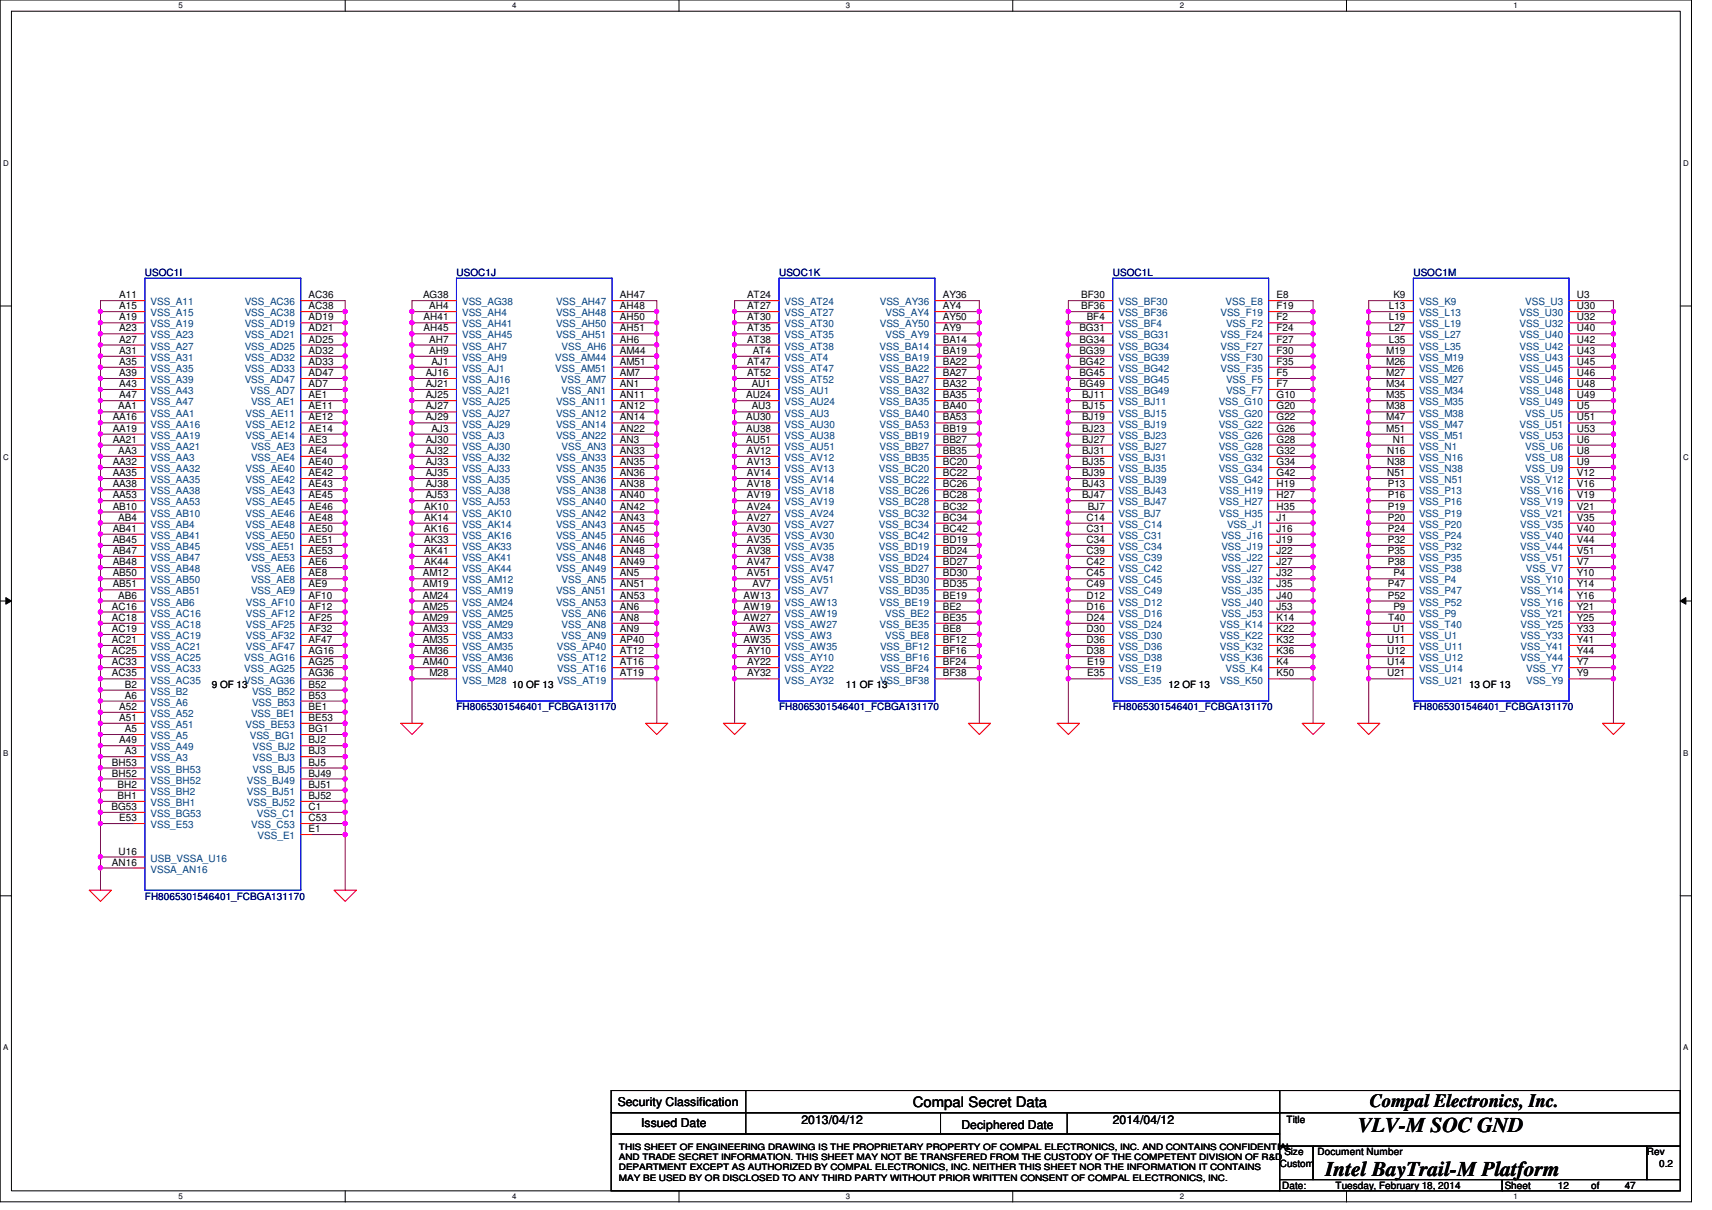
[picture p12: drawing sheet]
<svg xmlns="http://www.w3.org/2000/svg" width="297mm" height="210mm" viewBox="0 0 297 210" stroke-linecap="round" stroke-linejoin="round" font-family="sans-serif">
<defs><g id="words">
<g font-size="3.6">
<text x="235.6" y="196.3">VLV-M SOC GND</text>
<text x="230" y="204.1">Intel BayTrail-M Platform</text>
</g>
<text font-size="3.3" x="237.7" y="192.1">Compal Electronics, Inc.</text>
<text font-size="2.5" x="158.4" y="192">Compal Secret Data</text>
<g font-size="2.1">
<text x="107.2" y="191.9">Security Classification</text>
<text x="111.2" y="195.6">Issued Date</text>
<text x="139.1" y="195">2013/04/12</text>
<text x="166.8" y="195.8">Deciphered Date</text>
<text x="193.1" y="195">2014/04/12</text>
</g>
<g font-size="1.7" fill="#000080">
<text x="25.1" y="48">USOC1I</text>
<text x="79.2" y="48">USOC1J</text>
<text x="135.2" y="48">USOC1K</text>
<text x="193.1" y="48">USOC1L</text>
<text x="245.2" y="48">USOC1M</text>
<text x="79.2" y="123.2">FH8065301546401_FCBGA131170</text>
<text x="135.2" y="123.2">FH8065301546401_FCBGA131170</text>
<text x="193.1" y="123.2">FH8065301546401_FCBGA131170</text>
<text x="245.2" y="123.2">FH8065301546401_FCBGA131170</text>
<text x="25.1" y="156">FH8065301546401_FCBGA131170</text>
</g>
<g font-size="1.7">
<text x="20.7" y="51.7">A11</text>
<text x="20.7" y="53.6">A15</text>
<text x="53.5" y="53.6">AC38</text>
<text x="53.5" y="51.7">AC36</text>
<text x="73.4" y="51.7">AG38</text>
<text x="74.5" y="53.6">AH4</text>
<text x="107.6" y="53.6">AH48</text>
<text x="107.6" y="51.7">AH47</text>
<text x="129.6" y="51.7">AT24</text>
<text x="129.6" y="53.6">AT27</text>
<text x="163.6" y="53.6">AY4</text>
<text x="163.6" y="51.7">AY36</text>
<text x="187.6" y="51.7">BF30</text>
<text x="187.6" y="53.6">BF36</text>
<text x="221.5" y="51.7">E8</text>
<text x="221.5" y="53.6">F19</text>
<text x="241" y="53.6">L13</text>
<text x="241.8" y="51.7">K9</text>
<text x="273.6" y="51.7">U3</text>
<text x="273.6" y="53.6">U30</text>
<text x="20.7" y="55.6">A19</text>
<text x="20.7" y="57.5">A23</text>
<text x="20.7" y="59.4">A27</text>
<text x="53.5" y="55.6">AD19</text>
<text x="53.5" y="57.5">AD21</text>
<text x="53.5" y="59.4">AD25</text>
<text x="73.5" y="55.6">AH41</text>
<text x="73.5" y="57.5">AH45</text>
<text x="74.5" y="59.4">AH7</text>
<text x="107.6" y="59.4">AH6</text>
<text x="107.6" y="57.5">AH51</text>
<text x="107.6" y="55.6">AH50</text>
<text x="129.6" y="55.6">AT30</text>
<text x="129.6" y="57.5">AT35</text>
<text x="129.6" y="59.4">AT38</text>
<text x="163.6" y="57.5">AY9</text>
<text x="163.6" y="55.6">AY50</text>
<text x="163.6" y="59.4">BA14</text>
<text x="187.3" y="57.5">BG31</text>
<text x="187.3" y="59.4">BG34</text>
<text x="188.5" y="55.6">BF4</text>
<text x="221.5" y="59.4">F27</text>
<text x="221.5" y="57.5">F24</text>
<text x="221.5" y="55.6">F2</text>
<text x="241" y="55.6">L19</text>
<text x="241" y="57.5">L27</text>
<text x="241" y="59.4">L35</text>
<text x="273.6" y="59.4">U42</text>
<text x="273.6" y="57.5">U40</text>
<text x="273.6" y="55.6">U32</text>
<text x="20.7" y="61.4">A31</text>
<text x="20.7" y="63.3">A35</text>
<text x="20.7" y="65.2">A39</text>
<text x="53.5" y="61.4">AD32</text>
<text x="53.5" y="63.3">AD33</text>
<text x="53.5" y="65.2">AD47</text>
<text x="73.9" y="65.2">AJ16</text>
<text x="74.5" y="61.4">AH9</text>
<text x="74.8" y="63.3">AJ1</text>
<text x="107.6" y="65.2">AM7</text>
<text x="107.6" y="61.4">AM44</text>
<text x="107.6" y="63.3">AM51</text>
<text x="129.6" y="63.3">AT47</text>
<text x="129.6" y="65.2">AT52</text>
<text x="130.6" y="61.4">AT4</text>
<text x="163.6" y="65.2">BA27</text>
<text x="163.6" y="61.4">BA19</text>
<text x="163.6" y="63.3">BA22</text>
<text x="187.3" y="63.3">BG42</text>
<text x="187.3" y="61.4">BG39</text>
<text x="187.3" y="65.2">BG45</text>
<text x="221.5" y="63.3">F35</text>
<text x="221.5" y="65.2">F5</text>
<text x="221.5" y="61.4">F30</text>
<text x="240.5" y="63.3">M26</text>
<text x="240.5" y="65.2">M27</text>
<text x="240.5" y="61.4">M19</text>
<text x="273.6" y="63.3">U45</text>
<text x="273.6" y="61.4">U43</text>
<text x="273.6" y="65.2">U46</text>
<text x="20.5" y="71">AA1</text>
<text x="20.7" y="67.1">A43</text>
<text x="20.7" y="69.1">A47</text>
<text x="53.5" y="69.1">AE1</text>
<text x="53.5" y="71">AE11</text>
<text x="53.5" y="67.1">AD7</text>
<text x="73.9" y="71">AJ27</text>
<text x="73.9" y="69.1">AJ25</text>
<text x="73.9" y="67.1">AJ21</text>
<text x="107.6" y="67.1">AN1</text>
<text x="107.6" y="71">AN12</text>
<text x="107.6" y="69.1">AN11</text>
<text x="129.5" y="69.1">AU24</text>
<text x="130.4" y="67.1">AU1</text>
<text x="130.4" y="71">AU3</text>
<text x="163.6" y="71">BA40</text>
<text x="163.6" y="69.1">BA35</text>
<text x="163.6" y="67.1">BA32</text>
<text x="187.3" y="67.1">BG49</text>
<text x="187.7" y="69.1">BJ11</text>
<text x="187.7" y="71">BJ15</text>
<text x="221.5" y="67.1">F7</text>
<text x="221.5" y="69.1">G10</text>
<text x="221.5" y="71">G20</text>
<text x="240.5" y="67.1">M34</text>
<text x="240.5" y="69.1">M35</text>
<text x="240.5" y="71">M38</text>
<text x="273.6" y="71">U5</text>
<text x="273.6" y="67.1">U48</text>
<text x="273.6" y="69.1">U49</text>
<text x="19.6" y="72.9">AA16</text>
<text x="19.6" y="76.8">AA21</text>
<text x="19.6" y="74.9">AA19</text>
<text x="53.5" y="76.8">AE3</text>
<text x="53.5" y="72.9">AE12</text>
<text x="53.5" y="74.9">AE14</text>
<text x="73.9" y="76.8">AJ30</text>
<text x="73.9" y="72.9">AJ29</text>
<text x="74.8" y="74.9">AJ3</text>
<text x="107.6" y="76.8">AN3</text>
<text x="107.6" y="74.9">AN22</text>
<text x="107.6" y="72.9">AN14</text>
<text x="129.5" y="72.9">AU30</text>
<text x="129.5" y="74.9">AU38</text>
<text x="129.5" y="76.8">AU51</text>
<text x="163.6" y="76.8">BB27</text>
<text x="163.6" y="74.9">BB19</text>
<text x="163.6" y="72.9">BA53</text>
<text x="187.7" y="72.9">BJ19</text>
<text x="187.7" y="76.8">BJ27</text>
<text x="187.7" y="74.9">BJ23</text>
<text x="221.5" y="72.9">G22</text>
<text x="221.5" y="74.9">G26</text>
<text x="221.5" y="76.8">G28</text>
<text x="240.5" y="72.9">M47</text>
<text x="240.5" y="74.9">M51</text>
<text x="241.6" y="76.8">N1</text>
<text x="273.6" y="72.9">U51</text>
<text x="273.6" y="74.9">U53</text>
<text x="273.6" y="76.8">U6</text>
<text x="19.6" y="80.7">AA32</text>
<text x="19.6" y="82.6">AA35</text>
<text x="20.5" y="78.7">AA3</text>
<text x="53.5" y="78.7">AE4</text>
<text x="53.5" y="80.7">AE40</text>
<text x="53.5" y="82.6">AE42</text>
<text x="73.9" y="80.7">AJ33</text>
<text x="73.9" y="82.6">AJ35</text>
<text x="73.9" y="78.7">AJ32</text>
<text x="107.6" y="80.7">AN35</text>
<text x="107.6" y="82.6">AN36</text>
<text x="107.6" y="78.7">AN33</text>
<text x="129.6" y="78.7">AV12</text>
<text x="129.6" y="82.6">AV14</text>
<text x="129.6" y="80.7">AV13</text>
<text x="163.6" y="78.7">BB35</text>
<text x="163.6" y="80.7">BC20</text>
<text x="163.6" y="82.6">BC22</text>
<text x="187.7" y="82.6">BJ39</text>
<text x="187.7" y="80.7">BJ35</text>
<text x="187.7" y="78.7">BJ31</text>
<text x="221.5" y="78.7">G32</text>
<text x="221.5" y="82.6">G42</text>
<text x="221.5" y="80.7">G34</text>
<text x="240.7" y="78.7">N16</text>
<text x="240.7" y="82.6">N51</text>
<text x="240.7" y="80.7">N38</text>
<text x="273.6" y="78.7">U8</text>
<text x="273.6" y="82.6">V12</text>
<text x="273.6" y="80.7">U9</text>
<text x="19.6" y="86.4">AA53</text>
<text x="19.6" y="84.5">AA38</text>
<text x="19.6" y="88.4">AB10</text>
<text x="53.5" y="84.5">AE43</text>
<text x="53.5" y="86.4">AE45</text>
<text x="53.5" y="88.4">AE46</text>
<text x="73.6" y="88.4">AK10</text>
<text x="73.9" y="84.5">AJ38</text>
<text x="73.9" y="86.4">AJ53</text>
<text x="107.6" y="88.4">AN42</text>
<text x="107.6" y="84.5">AN38</text>
<text x="107.6" y="86.4">AN40</text>
<text x="129.6" y="86.4">AV19</text>
<text x="129.6" y="84.5">AV18</text>
<text x="129.6" y="88.4">AV24</text>
<text x="163.6" y="88.4">BC32</text>
<text x="163.6" y="84.5">BC26</text>
<text x="163.6" y="86.4">BC28</text>
<text x="187.7" y="86.4">BJ47</text>
<text x="187.7" y="84.5">BJ43</text>
<text x="188.7" y="88.4">BJ7</text>
<text x="221.5" y="86.4">H27</text>
<text x="221.5" y="84.5">H19</text>
<text x="221.5" y="88.4">H35</text>
<text x="240.8" y="86.4">P16</text>
<text x="240.8" y="84.5">P13</text>
<text x="240.8" y="88.4">P19</text>
<text x="273.6" y="86.4">V19</text>
<text x="273.6" y="84.5">V16</text>
<text x="273.6" y="88.4">V21</text>
<text x="19.6" y="92.2">AB41</text>
<text x="19.6" y="94.2">AB45</text>
<text x="20.5" y="90.3">AB4</text>
<text x="53.5" y="90.3">AE48</text>
<text x="53.5" y="92.2">AE50</text>
<text x="53.5" y="94.2">AE51</text>
<text x="73.6" y="94.2">AK33</text>
<text x="73.6" y="92.2">AK16</text>
<text x="73.6" y="90.3">AK14</text>
<text x="107.6" y="94.2">AN46</text>
<text x="107.6" y="92.2">AN45</text>
<text x="107.6" y="90.3">AN43</text>
<text x="129.6" y="90.3">AV27</text>
<text x="129.6" y="92.2">AV30</text>
<text x="129.6" y="94.2">AV35</text>
<text x="163.6" y="94.2">BD19</text>
<text x="163.6" y="92.2">BC42</text>
<text x="163.6" y="90.3">BC34</text>
<text x="188.5" y="90.3">C14</text>
<text x="188.5" y="92.2">C31</text>
<text x="188.5" y="94.2">C34</text>
<text x="221.5" y="90.3">J1</text>
<text x="221.5" y="92.2">J16</text>
<text x="221.5" y="94.2">J19</text>
<text x="240.8" y="90.3">P20</text>
<text x="240.8" y="92.2">P24</text>
<text x="240.8" y="94.2">P32</text>
<text x="273.6" y="90.3">V35</text>
<text x="273.6" y="92.2">V40</text>
<text x="273.6" y="94.2">V44</text>
<text x="19.6" y="96.1">AB47</text>
<text x="19.6" y="98">AB48</text>
<text x="19.6" y="101.9">AB51</text>
<text x="19.6" y="100">AB50</text>
<text x="53.5" y="98">AE6</text>
<text x="53.5" y="101.9">AE9</text>
<text x="53.5" y="100">AE8</text>
<text x="53.5" y="96.1">AE53</text>
<text x="73.4" y="101.9">AM19</text>
<text x="73.4" y="100">AM12</text>
<text x="73.6" y="96.1">AK41</text>
<text x="73.6" y="98">AK44</text>
<text x="107.6" y="100">AN5</text>
<text x="107.6" y="101.9">AN51</text>
<text x="107.6" y="96.1">AN48</text>
<text x="107.6" y="98">AN49</text>
<text x="129.6" y="98">AV47</text>
<text x="129.6" y="96.1">AV38</text>
<text x="129.6" y="100">AV51</text>
<text x="130.6" y="101.9">AV7</text>
<text x="163.6" y="101.9">BD35</text>
<text x="163.6" y="100">BD30</text>
<text x="163.6" y="96.1">BD24</text>
<text x="163.6" y="98">BD27</text>
<text x="188.5" y="98">C42</text>
<text x="188.5" y="96.1">C39</text>
<text x="188.5" y="100">C45</text>
<text x="188.5" y="101.9">C49</text>
<text x="221.5" y="98">J27</text>
<text x="221.5" y="96.1">J22</text>
<text x="221.5" y="100">J32</text>
<text x="221.5" y="101.9">J35</text>
<text x="240.8" y="98">P38</text>
<text x="240.8" y="96.1">P35</text>
<text x="240.8" y="101.9">P47</text>
<text x="241.8" y="100">P4</text>
<text x="273.6" y="98">V7</text>
<text x="273.6" y="96.1">V51</text>
<text x="273.6" y="100">Y10</text>
<text x="273.6" y="101.9">Y14</text>
<text x="19.4" y="105.7">AC16</text>
<text x="19.4" y="107.7">AC18</text>
<text x="20.5" y="103.8">AB6</text>
<text x="53.5" y="103.8">AF10</text>
<text x="53.5" y="105.7">AF12</text>
<text x="53.5" y="107.7">AF25</text>
<text x="73.4" y="107.7">AM29</text>
<text x="73.4" y="105.7">AM25</text>
<text x="73.4" y="103.8">AM24</text>
<text x="107.6" y="107.7">AN8</text>
<text x="107.6" y="105.7">AN6</text>
<text x="107.6" y="103.8">AN53</text>
<text x="129" y="107.7">AW27</text>
<text x="129" y="103.8">AW13</text>
<text x="129" y="105.7">AW19</text>
<text x="163.6" y="105.7">BE2</text>
<text x="163.6" y="107.7">BE35</text>
<text x="163.6" y="103.8">BE19</text>
<text x="188.5" y="103.8">D12</text>
<text x="188.5" y="105.7">D16</text>
<text x="188.5" y="107.7">D24</text>
<text x="221.5" y="103.8">J40</text>
<text x="221.5" y="105.7">J53</text>
<text x="221.5" y="107.7">K14</text>
<text x="240.8" y="103.8">P52</text>
<text x="240.8" y="107.7">T40</text>
<text x="241.8" y="105.7">P9</text>
<text x="273.6" y="103.8">Y16</text>
<text x="273.6" y="105.7">Y21</text>
<text x="273.6" y="107.7">Y25</text>
<text x="19.4" y="109.6">AC19</text>
<text x="19.4" y="111.5">AC21</text>
<text x="19.4" y="113.5">AC25</text>
<text x="53.5" y="113.5">AG16</text>
<text x="53.5" y="109.6">AF32</text>
<text x="53.5" y="111.5">AF47</text>
<text x="73.4" y="113.5">AM36</text>
<text x="73.4" y="111.5">AM35</text>
<text x="73.4" y="109.6">AM33</text>
<text x="107.6" y="113.5">AT12</text>
<text x="107.6" y="111.5">AP40</text>
<text x="107.6" y="109.6">AN9</text>
<text x="129" y="111.5">AW35</text>
<text x="129.6" y="113.5">AY10</text>
<text x="130" y="109.6">AW3</text>
<text x="163.6" y="109.6">BE8</text>
<text x="163.6" y="113.5">BF16</text>
<text x="163.6" y="111.5">BF12</text>
<text x="188.5" y="109.6">D30</text>
<text x="188.5" y="111.5">D36</text>
<text x="188.5" y="113.5">D38</text>
<text x="221.5" y="109.6">K22</text>
<text x="221.5" y="111.5">K32</text>
<text x="221.5" y="113.5">K36</text>
<text x="240.7" y="111.5">U11</text>
<text x="240.7" y="113.5">U12</text>
<text x="241.6" y="109.6">U1</text>
<text x="273.6" y="109.6">Y33</text>
<text x="273.6" y="111.5">Y41</text>
<text x="273.6" y="113.5">Y44</text>
<text x="19.4" y="115.4">AC33</text>
<text x="19.4" y="117.3">AC35</text>
<text x="21.7" y="119.3">B2</text>
<text x="36.7" y="119.4">9 OF 13</text>
<text x="53.5" y="119.3">B52</text>
<text x="53.5" y="115.4">AG25</text>
<text x="53.5" y="117.3">AG36</text>
<text x="73.4" y="115.4">AM40</text>
<text x="74.5" y="117.3">M28</text>
<text x="88.9" y="119.4">10 OF 13</text>
<text x="107.6" y="115.4">AT16</text>
<text x="107.6" y="117.3">AT19</text>
<text x="129.6" y="117.3">AY32</text>
<text x="129.6" y="115.4">AY22</text>
<text x="146.8" y="119.4">11 OF 13</text>
<text x="163.6" y="115.4">BF24</text>
<text x="163.6" y="117.3">BF38</text>
<text x="188.6" y="117.3">E35</text>
<text x="188.6" y="115.4">E19</text>
<text x="202.7" y="119.4">12 OF 13</text>
<text x="221.5" y="117.3">K50</text>
<text x="221.5" y="115.4">K4</text>
<text x="240.7" y="117.3">U21</text>
<text x="240.7" y="115.4">U14</text>
<text x="254.9" y="119.4">13 OF 13</text>
<text x="273.6" y="117.3">Y9</text>
<text x="273.6" y="115.4">Y7</text>
<text x="20.7" y="125.1">A51</text>
<text x="20.7" y="123.1">A52</text>
<text x="21.7" y="121.2">A6</text>
<text x="53.5" y="121.2">B53</text>
<text x="53.5" y="123.1">BE1</text>
<text x="53.5" y="125.1">BE53</text>
<text x="20.7" y="128.9">A49</text>
<text x="21.7" y="130.9">A3</text>
<text x="21.7" y="127">A5</text>
<text x="53.5" y="127">BG1</text>
<text x="53.5" y="128.9">BJ2</text>
<text x="53.5" y="130.9">BJ3</text>
<text x="19.4" y="134.7">BH52</text>
<text x="19.4" y="132.8">BH53</text>
<text x="20.4" y="136.7">BH2</text>
<text x="53.5" y="132.8">BJ5</text>
<text x="53.5" y="134.7">BJ49</text>
<text x="53.5" y="136.7">BJ51</text>
<text x="19.3" y="140.5">BG53</text>
<text x="20.4" y="138.6">BH1</text>
<text x="20.7" y="142.5">E53</text>
<text x="53.5" y="140.5">C1</text>
<text x="53.5" y="142.5">C53</text>
<text x="53.5" y="138.6">BJ52</text>
<text x="20.6" y="148.3">U16</text>
<text x="53.5" y="144.4">E1</text>
<text x="19.4" y="150.2">AN16</text>
<text x="223.2" y="194.9">Title</text>
<text x="222" y="202.4">Custom</text>
<text x="222.8" y="200.4">Size</text>
<text x="228.6" y="200.4">Document Number</text>
<text x="285.7" y="200.4">Rev</text>
<text x="287.9" y="202.4">0.2</text>
<text x="222.5" y="206.2">Date:</text>
<text x="231.7" y="206.2">Tuesday, February 18, 2014</text>
<text x="261.1" y="206.2">Sheet</text>
<text x="270.3" y="206.2">12</text>
<text x="276.1" y="206.2">of</text>
<text x="281.9" y="206.2">47</text>
</g>
<g font-size="1.7" fill="#004080">
<text x="26.1" y="53">VSS_A11</text>
<text x="42.5" y="53">VSS_AC36</text>
<text x="80.2" y="53">VSS_AG38</text>
<text x="96.5" y="53">VSS_AH47</text>
<text x="136.1" y="53">VSS_AT24</text>
<text x="152.7" y="53">VSS_AY36</text>
<text x="194.1" y="53">VSS_BF30</text>
<text x="212.6" y="53">VSS_E8</text>
<text x="246.2" y="53">VSS_K9</text>
<text x="264.6" y="53">VSS_U3</text>
<text x="26.1" y="54.9">VSS_A15</text>
<text x="26.1" y="56.8">VSS_A19</text>
<text x="26.1" y="58.7">VSS_A23</text>
<text x="42.5" y="54.9">VSS_AC38</text>
<text x="42.5" y="56.8">VSS_AD19</text>
<text x="42.5" y="58.7">VSS_AD21</text>
<text x="80.2" y="56.8">VSS_AH41</text>
<text x="80.2" y="54.9">VSS_AH4</text>
<text x="80.2" y="58.7">VSS_AH45</text>
<text x="96.5" y="58.7">VSS_AH51</text>
<text x="96.5" y="56.8">VSS_AH50</text>
<text x="96.5" y="54.9">VSS_AH48</text>
<text x="136.1" y="54.9">VSS_AT27</text>
<text x="136.1" y="56.8">VSS_AT30</text>
<text x="136.1" y="58.7">VSS_AT35</text>
<text x="152.7" y="56.8">VSS_AY50</text>
<text x="153.6" y="58.7">VSS_AY9</text>
<text x="153.6" y="54.9">VSS_AY4</text>
<text x="194.1" y="54.9">VSS_BF36</text>
<text x="194.1" y="56.8">VSS_BF4</text>
<text x="194.1" y="58.7">VSS_BG31</text>
<text x="211.7" y="58.7">VSS_F24</text>
<text x="211.7" y="54.9">VSS_F19</text>
<text x="212.7" y="56.8">VSS_F2</text>
<text x="246.2" y="54.9">VSS_L13</text>
<text x="246.2" y="56.8">VSS_L19</text>
<text x="246.2" y="58.7">VSS_L27</text>
<text x="263.6" y="54.9">VSS_U30</text>
<text x="263.6" y="58.7">VSS_U40</text>
<text x="263.6" y="56.8">VSS_U32</text>
<text x="26.1" y="60.7">VSS_A27</text>
<text x="26.1" y="62.6">VSS_A31</text>
<text x="26.1" y="64.5">VSS_A35</text>
<text x="42.5" y="62.6">VSS_AD32</text>
<text x="42.5" y="64.5">VSS_AD33</text>
<text x="42.5" y="60.7">VSS_AD25</text>
<text x="80.2" y="62.6">VSS_AH9</text>
<text x="80.2" y="64.5">VSS_AJ1</text>
<text x="80.2" y="60.7">VSS_AH7</text>
<text x="96.3" y="62.6">VSS_AM44</text>
<text x="96.3" y="64.5">VSS_AM51</text>
<text x="97.4" y="60.7">VSS_AH6</text>
<text x="136.1" y="60.7">VSS_AT38</text>
<text x="136.1" y="64.5">VSS_AT47</text>
<text x="136.1" y="62.6">VSS_AT4</text>
<text x="152.6" y="62.6">VSS_BA19</text>
<text x="152.6" y="64.5">VSS_BA22</text>
<text x="152.6" y="60.7">VSS_BA14</text>
<text x="194.1" y="60.7">VSS_BG34</text>
<text x="194.1" y="64.5">VSS_BG42</text>
<text x="194.1" y="62.6">VSS_BG39</text>
<text x="211.7" y="64.5">VSS_F35</text>
<text x="211.7" y="62.6">VSS_F30</text>
<text x="211.7" y="60.7">VSS_F27</text>
<text x="246.2" y="64.5">VSS_M26</text>
<text x="246.2" y="60.7">VSS_L35</text>
<text x="246.2" y="62.6">VSS_M19</text>
<text x="263.6" y="60.7">VSS_U42</text>
<text x="263.6" y="64.5">VSS_U45</text>
<text x="263.6" y="62.6">VSS_U43</text>
<text x="26.1" y="68.4">VSS_A43</text>
<text x="26.1" y="66.5">VSS_A39</text>
<text x="26.1" y="70.3">VSS_A47</text>
<text x="42.5" y="66.5">VSS_AD47</text>
<text x="43.4" y="68.4">VSS_AD7</text>
<text x="43.6" y="70.3">VSS_AE1</text>
<text x="80.2" y="70.3">VSS_AJ25</text>
<text x="80.2" y="66.5">VSS_AJ16</text>
<text x="80.2" y="68.4">VSS_AJ21</text>
<text x="96.5" y="70.3">VSS_AN11</text>
<text x="97.3" y="66.5">VSS_AM7</text>
<text x="97.4" y="68.4">VSS_AN1</text>
<text x="136.1" y="68.4">VSS_AU1</text>
<text x="136.1" y="66.5">VSS_AT52</text>
<text x="136.1" y="70.3">VSS_AU24</text>
<text x="152.6" y="70.3">VSS_BA35</text>
<text x="152.6" y="66.5">VSS_BA27</text>
<text x="152.6" y="68.4">VSS_BA32</text>
<text x="194.1" y="68.4">VSS_BG49</text>
<text x="194.1" y="66.5">VSS_BG45</text>
<text x="194.1" y="70.3">VSS_BJ11</text>
<text x="211.5" y="70.3">VSS_G10</text>
<text x="212.7" y="68.4">VSS_F7</text>
<text x="212.7" y="66.5">VSS_F5</text>
<text x="246.2" y="68.4">VSS_M34</text>
<text x="246.2" y="66.5">VSS_M27</text>
<text x="246.2" y="70.3">VSS_M35</text>
<text x="263.6" y="66.5">VSS_U46</text>
<text x="263.6" y="68.4">VSS_U48</text>
<text x="263.6" y="70.3">VSS_U49</text>
<text x="26.1" y="74.2">VSS_AA16</text>
<text x="26.1" y="72.3">VSS_AA1</text>
<text x="26.1" y="76.1">VSS_AA19</text>
<text x="42.6" y="74.2">VSS_AE12</text>
<text x="42.6" y="72.3">VSS_AE11</text>
<text x="42.6" y="76.1">VSS_AE14</text>
<text x="80.2" y="76.1">VSS_AJ3</text>
<text x="80.2" y="72.3">VSS_AJ27</text>
<text x="80.2" y="74.2">VSS_AJ29</text>
<text x="96.5" y="76.1">VSS_AN22</text>
<text x="96.5" y="72.3">VSS_AN12</text>
<text x="96.5" y="74.2">VSS_AN14</text>
<text x="136.1" y="74.2">VSS_AU30</text>
<text x="136.1" y="72.3">VSS_AU3</text>
<text x="136.1" y="76.1">VSS_AU38</text>
<text x="152.6" y="76.1">VSS_BB19</text>
<text x="152.6" y="72.3">VSS_BA40</text>
<text x="152.6" y="74.2">VSS_BA53</text>
<text x="194.1" y="74.2">VSS_BJ19</text>
<text x="194.1" y="72.3">VSS_BJ15</text>
<text x="194.1" y="76.1">VSS_BJ23</text>
<text x="211.5" y="74.2">VSS_G22</text>
<text x="211.5" y="72.3">VSS_G20</text>
<text x="211.5" y="76.1">VSS_G26</text>
<text x="246.2" y="74.2">VSS_M47</text>
<text x="246.2" y="72.3">VSS_M38</text>
<text x="246.2" y="76.1">VSS_M51</text>
<text x="263.6" y="74.2">VSS_U51</text>
<text x="263.6" y="76.1">VSS_U53</text>
<text x="264.6" y="72.3">VSS_U5</text>
<text x="26.1" y="80">VSS_AA3</text>
<text x="26.1" y="78">VSS_AA21</text>
<text x="26.1" y="81.9">VSS_AA32</text>
<text x="26.1" y="83.8">VSS_AA35</text>
<text x="42.6" y="81.9">VSS_AE40</text>
<text x="42.6" y="83.8">VSS_AE42</text>
<text x="43.6" y="80">VSS_AE4</text>
<text x="43.6" y="78">VSS_AE3</text>
<text x="80.2" y="81.9">VSS_AJ33</text>
<text x="80.2" y="83.8">VSS_AJ35</text>
<text x="80.2" y="80">VSS_AJ32</text>
<text x="80.2" y="78">VSS_AJ30</text>
<text x="96.5" y="81.9">VSS_AN35</text>
<text x="96.5" y="83.8">VSS_AN36</text>
<text x="96.5" y="80">VSS_AN33</text>
<text x="97.4" y="78">VSS_AN3</text>
<text x="136.1" y="78">VSS_AU51</text>
<text x="136.1" y="80">VSS_AV12</text>
<text x="136.1" y="83.8">VSS_AV14</text>
<text x="136.1" y="81.9">VSS_AV13</text>
<text x="152.5" y="81.9">VSS_BC20</text>
<text x="152.5" y="83.8">VSS_BC22</text>
<text x="152.6" y="80">VSS_BB35</text>
<text x="152.6" y="78">VSS_BB27</text>
<text x="194.1" y="83.8">VSS_BJ39</text>
<text x="194.1" y="81.9">VSS_BJ35</text>
<text x="194.1" y="80">VSS_BJ31</text>
<text x="194.1" y="78">VSS_BJ27</text>
<text x="211.5" y="78">VSS_G28</text>
<text x="211.5" y="80">VSS_G32</text>
<text x="211.5" y="83.8">VSS_G42</text>
<text x="211.5" y="81.9">VSS_G34</text>
<text x="246.2" y="78">VSS_N1</text>
<text x="246.2" y="80">VSS_N16</text>
<text x="246.2" y="83.8">VSS_N51</text>
<text x="246.2" y="81.9">VSS_N38</text>
<text x="263.8" y="83.8">VSS_V12</text>
<text x="264.6" y="78">VSS_U6</text>
<text x="264.6" y="80">VSS_U8</text>
<text x="264.6" y="81.9">VSS_U9</text>
<text x="26.1" y="87.7">VSS_AA53</text>
<text x="26.1" y="85.8">VSS_AA38</text>
<text x="26.1" y="89.6">VSS_AB10</text>
<text x="42.6" y="85.8">VSS_AE43</text>
<text x="42.6" y="87.7">VSS_AE45</text>
<text x="42.6" y="89.6">VSS_AE46</text>
<text x="80.2" y="89.6">VSS_AK10</text>
<text x="80.2" y="85.8">VSS_AJ38</text>
<text x="80.2" y="87.7">VSS_AJ53</text>
<text x="96.5" y="89.6">VSS_AN42</text>
<text x="96.5" y="85.8">VSS_AN38</text>
<text x="96.5" y="87.7">VSS_AN40</text>
<text x="136.1" y="87.7">VSS_AV19</text>
<text x="136.1" y="85.8">VSS_AV18</text>
<text x="136.1" y="89.6">VSS_AV24</text>
<text x="152.5" y="89.6">VSS_BC32</text>
<text x="152.5" y="85.8">VSS_BC26</text>
<text x="152.5" y="87.7">VSS_BC28</text>
<text x="194.1" y="87.7">VSS_BJ47</text>
<text x="194.1" y="89.6">VSS_BJ7</text>
<text x="194.1" y="85.8">VSS_BJ43</text>
<text x="211.5" y="87.7">VSS_H27</text>
<text x="211.5" y="85.8">VSS_H19</text>
<text x="211.5" y="89.6">VSS_H35</text>
<text x="246.2" y="87.7">VSS_P16</text>
<text x="246.2" y="85.8">VSS_P13</text>
<text x="246.2" y="89.6">VSS_P19</text>
<text x="263.8" y="87.7">VSS_V19</text>
<text x="263.8" y="85.8">VSS_V16</text>
<text x="263.8" y="89.6">VSS_V21</text>
<text x="26.1" y="91.6">VSS_AB4</text>
<text x="26.1" y="93.5">VSS_AB41</text>
<text x="26.1" y="95.4">VSS_AB45</text>
<text x="42.6" y="91.6">VSS_AE48</text>
<text x="42.6" y="93.5">VSS_AE50</text>
<text x="42.6" y="95.4">VSS_AE51</text>
<text x="80.2" y="95.4">VSS_AK33</text>
<text x="80.2" y="93.5">VSS_AK16</text>
<text x="80.2" y="91.6">VSS_AK14</text>
<text x="96.5" y="95.4">VSS_AN46</text>
<text x="96.5" y="93.5">VSS_AN45</text>
<text x="96.5" y="91.6">VSS_AN43</text>
<text x="136.1" y="91.6">VSS_AV27</text>
<text x="136.1" y="93.5">VSS_AV30</text>
<text x="136.1" y="95.4">VSS_AV35</text>
<text x="152.5" y="95.4">VSS_BD19</text>
<text x="152.5" y="93.5">VSS_BC42</text>
<text x="152.5" y="91.6">VSS_BC34</text>
<text x="194.1" y="91.6">VSS_C14</text>
<text x="194.1" y="93.5">VSS_C31</text>
<text x="194.1" y="95.4">VSS_C34</text>
<text x="211.9" y="93.5">VSS_J16</text>
<text x="211.9" y="95.4">VSS_J19</text>
<text x="212.9" y="91.6">VSS_J1</text>
<text x="246.2" y="91.6">VSS_P20</text>
<text x="246.2" y="93.5">VSS_P24</text>
<text x="246.2" y="95.4">VSS_P32</text>
<text x="263.8" y="91.6">VSS_V35</text>
<text x="263.8" y="93.5">VSS_V40</text>
<text x="263.8" y="95.4">VSS_V44</text>
<text x="26.1" y="97.3">VSS_AB47</text>
<text x="26.1" y="99.3">VSS_AB48</text>
<text x="26.1" y="101.2">VSS_AB50</text>
<text x="42.6" y="97.3">VSS_AE53</text>
<text x="43.6" y="99.3">VSS_AE6</text>
<text x="43.6" y="101.2">VSS_AE8</text>
<text x="80.2" y="101.2">VSS_AM12</text>
<text x="80.2" y="97.3">VSS_AK41</text>
<text x="80.2" y="99.3">VSS_AK44</text>
<text x="96.5" y="97.3">VSS_AN48</text>
<text x="96.5" y="99.3">VSS_AN49</text>
<text x="97.4" y="101.2">VSS_AN5</text>
<text x="136.1" y="99.3">VSS_AV47</text>
<text x="136.1" y="97.3">VSS_AV38</text>
<text x="136.1" y="101.2">VSS_AV51</text>
<text x="152.5" y="101.2">VSS_BD30</text>
<text x="152.5" y="97.3">VSS_BD24</text>
<text x="152.5" y="99.3">VSS_BD27</text>
<text x="194.1" y="99.3">VSS_C42</text>
<text x="194.1" y="97.3">VSS_C39</text>
<text x="194.1" y="101.2">VSS_C45</text>
<text x="211.9" y="99.3">VSS_J27</text>
<text x="211.9" y="97.3">VSS_J22</text>
<text x="211.9" y="101.2">VSS_J32</text>
<text x="246.2" y="99.3">VSS_P38</text>
<text x="246.2" y="97.3">VSS_P35</text>
<text x="246.2" y="101.2">VSS_P4</text>
<text x="263.8" y="97.3">VSS_V51</text>
<text x="263.8" y="101.2">VSS_Y10</text>
<text x="264.7" y="99.3">VSS_V7</text>
<text x="26.1" y="103.1">VSS_AB51</text>
<text x="26.1" y="105.1">VSS_AB6</text>
<text x="26.1" y="107">VSS_AC16</text>
<text x="42.7" y="105.1">VSS_AF10</text>
<text x="42.7" y="107">VSS_AF12</text>
<text x="43.6" y="103.1">VSS_AE9</text>
<text x="80.2" y="107">VSS_AM25</text>
<text x="80.2" y="105.1">VSS_AM24</text>
<text x="80.2" y="103.1">VSS_AM19</text>
<text x="96.5" y="105.1">VSS_AN53</text>
<text x="96.5" y="103.1">VSS_AN51</text>
<text x="97.4" y="107">VSS_AN6</text>
<text x="136.1" y="103.1">VSS_AV7</text>
<text x="136.1" y="105.1">VSS_AW13</text>
<text x="136.1" y="107">VSS_AW19</text>
<text x="152.5" y="103.1">VSS_BD35</text>
<text x="152.6" y="105.1">VSS_BE19</text>
<text x="153.6" y="107">VSS_BE2</text>
<text x="194.1" y="103.1">VSS_C49</text>
<text x="194.1" y="105.1">VSS_D12</text>
<text x="194.1" y="107">VSS_D16</text>
<text x="211.9" y="103.1">VSS_J35</text>
<text x="211.9" y="105.1">VSS_J40</text>
<text x="211.9" y="107">VSS_J53</text>
<text x="246.2" y="103.1">VSS_P47</text>
<text x="246.2" y="105.1">VSS_P52</text>
<text x="246.2" y="107">VSS_P9</text>
<text x="263.8" y="103.1">VSS_Y14</text>
<text x="263.8" y="105.1">VSS_Y16</text>
<text x="263.8" y="107">VSS_Y21</text>
<text x="26.1" y="108.9">VSS_AC18</text>
<text x="26.1" y="110.9">VSS_AC19</text>
<text x="26.1" y="112.8">VSS_AC21</text>
<text x="42.7" y="108.9">VSS_AF25</text>
<text x="42.7" y="110.9">VSS_AF32</text>
<text x="42.7" y="112.8">VSS_AF47</text>
<text x="80.2" y="112.8">VSS_AM35</text>
<text x="80.2" y="110.9">VSS_AM33</text>
<text x="80.2" y="108.9">VSS_AM29</text>
<text x="96.6" y="112.8">VSS_AP40</text>
<text x="97.4" y="110.9">VSS_AN9</text>
<text x="97.4" y="108.9">VSS_AN8</text>
<text x="136.1" y="108.9">VSS_AW27</text>
<text x="136.1" y="112.8">VSS_AW35</text>
<text x="136.1" y="110.9">VSS_AW3</text>
<text x="152.6" y="108.9">VSS_BE35</text>
<text x="152.7" y="112.8">VSS_BF12</text>
<text x="153.6" y="110.9">VSS_BE8</text>
<text x="194.1" y="108.9">VSS_D24</text>
<text x="194.1" y="110.9">VSS_D30</text>
<text x="194.1" y="112.8">VSS_D36</text>
<text x="211.7" y="108.9">VSS_K14</text>
<text x="211.7" y="110.9">VSS_K22</text>
<text x="211.7" y="112.8">VSS_K32</text>
<text x="246.2" y="108.9">VSS_T40</text>
<text x="246.2" y="110.9">VSS_U1</text>
<text x="246.2" y="112.8">VSS_U11</text>
<text x="263.8" y="108.9">VSS_Y25</text>
<text x="263.8" y="110.9">VSS_Y33</text>
<text x="263.8" y="112.8">VSS_Y41</text>
<text x="26.1" y="114.7">VSS_AC25</text>
<text x="26.1" y="116.6">VSS_AC33</text>
<text x="26.1" y="118.6">VSS_AC35</text>
<text x="42.4" y="114.7">VSS_AG16</text>
<text x="42.4" y="116.6">VSS_AG25</text>
<text x="42.4" y="118.6">VSS_AG36</text>
<text x="80.2" y="116.6">VSS_AM40</text>
<text x="80.2" y="118.6">VSS_M28</text>
<text x="80.2" y="114.7">VSS_AM36</text>
<text x="96.6" y="116.6">VSS_AT16</text>
<text x="96.6" y="118.6">VSS_AT19</text>
<text x="96.6" y="114.7">VSS_AT12</text>
<text x="136.1" y="114.7">VSS_AY10</text>
<text x="136.1" y="118.6">VSS_AY32</text>
<text x="136.1" y="116.6">VSS_AY22</text>
<text x="152.7" y="116.6">VSS_BF24</text>
<text x="152.7" y="118.6">VSS_BF38</text>
<text x="152.7" y="114.7">VSS_BF16</text>
<text x="194.1" y="114.7">VSS_D38</text>
<text x="194.1" y="118.6">VSS_E35</text>
<text x="194.1" y="116.6">VSS_E19</text>
<text x="211.7" y="114.7">VSS_K36</text>
<text x="211.7" y="118.6">VSS_K50</text>
<text x="212.6" y="116.6">VSS_K4</text>
<text x="246.2" y="114.7">VSS_U12</text>
<text x="246.2" y="118.6">VSS_U21</text>
<text x="246.2" y="116.6">VSS_U14</text>
<text x="263.8" y="114.7">VSS_Y44</text>
<text x="264.8" y="118.6">VSS_Y9</text>
<text x="264.8" y="116.6">VSS_Y7</text>
<text x="26.1" y="124.4">VSS_A52</text>
<text x="26.1" y="122.4">VSS_A6</text>
<text x="26.1" y="120.5">VSS_B2</text>
<text x="43.6" y="124.4">VSS_BE1</text>
<text x="43.7" y="120.5">VSS_B52</text>
<text x="43.7" y="122.4">VSS_B53</text>
<text x="26.1" y="130.2">VSS_A49</text>
<text x="26.1" y="128.2">VSS_A5</text>
<text x="26.1" y="126.3">VSS_A51</text>
<text x="42.6" y="126.3">VSS_BE53</text>
<text x="43.3" y="128.2">VSS_BG1</text>
<text x="43.8" y="130.2">VSS_BJ2</text>
<text x="26.1" y="132.1">VSS_A3</text>
<text x="26.1" y="137.9">VSS_BH2</text>
<text x="26.1" y="135.9">VSS_BH52</text>
<text x="26.1" y="134">VSS_BH53</text>
<text x="42.8" y="135.9">VSS_BJ49</text>
<text x="42.8" y="137.9">VSS_BJ51</text>
<text x="43.8" y="132.1">VSS_BJ3</text>
<text x="43.8" y="134">VSS_BJ5</text>
<text x="26.1" y="141.7">VSS_BG53</text>
<text x="26.1" y="139.8">VSS_BH1</text>
<text x="26.1" y="143.7">VSS_E53</text>
<text x="42.8" y="139.8">VSS_BJ52</text>
<text x="43.6" y="143.7">VSS_C53</text>
<text x="44.6" y="141.7">VSS_C1</text>
<text x="26.1" y="149.5">USB_VSSA_U16</text>
<text x="44.7" y="145.6">VSS_E1</text>
<text x="26.1" y="151.4">VSSA_AN16</text>
</g>
<g font-size="1.5">
<text x="107.4" y="199.5">THIS SHEET OF ENGINEERING DRAWING IS THE PROPRIETARY PROPERTY OF COMPAL ELECTRONICS, INC. AND CONTAINS CONFIDENTIAL</text>
<text x="107.4" y="201.3">AND TRADE SECRET INFORMATION. THIS SHEET MAY NOT BE TRANSFERED FROM THE CUSTODY OF THE COMPETENT DIVISION OF R&amp;D</text>
<text x="107.4" y="203">DEPARTMENT EXCEPT AS AUTHORIZED BY COMPAL ELECTRONICS, INC. NEITHER THIS SHEET NOR THE INFORMATION IT CONTAINS</text>
<text x="107.4" y="204.8">MAY BE USED BY OR DISCLOSED TO ANY THIRD PARTY WITHOUT PRIOR WRITTEN CONSENT OF COMPAL ELECTRONICS, INC.</text>
</g>
<g font-size="1.4">
<text x="30.9" y="1.4">5</text>
<text x="88.9" y="1.4">4</text>
<text x="146.8" y="1.4">3</text>
<text x="204.7" y="1.4">2</text>
<text x="262.6" y="1.4">1</text>
<text x=".5" y="28.7">D</text>
<text x="292.1" y="28.7">D</text>
<text x=".5" y="79.9">C</text>
<text x="292.1" y="79.9">C</text>
<text x=".5" y="131.1">B</text>
<text x="292.1" y="131.1">B</text>
<text x=".5" y="182.2">A</text>
<text x="292.1" y="182.2">A</text>
<text x="30.9" y="208">5</text>
<text x="88.9" y="208">4</text>
<text x="146.8" y="208">3</text>
<text x="204.7" y="208">2</text>
<text x="262.6" y="208">1</text>
</g>
</g></defs>
<path d="M0 0h293.5v208.5h-293.5zM2 1.9h289.5v204.7h-289.5z" fill="none" stroke="#000" stroke-width=".17"/>
<g fill="#fff">
<path d="M30.9 .2h.8v1.5h-.8z"/>
<path d="M30.9 206.8h.8v1.5h-.8z"/>
</g>
<path d="M59.9 0v1.9M59.9 206.6v1.9" fill="none" stroke="#000" stroke-width=".17"/>
<g fill="#fff">
<path d="M88.9 .2h.7v1.5h-.7z"/>
<path d="M88.9 206.8h.7v1.5h-.7z"/>
</g>
<path d="M117.8 0v1.9M117.8 206.6v1.9" fill="none" stroke="#000" stroke-width=".17"/>
<g fill="#fff">
<path d="M146.8 .2h.7v1.5h-.7z"/>
<path d="M146.8 206.8h.7v1.5h-.7z"/>
</g>
<path d="M175.7 0v1.9M175.7 206.6v1.9" fill="none" stroke="#000" stroke-width=".17"/>
<g fill="#fff">
<path d="M204.7 .2h.7v1.5h-.7z"/>
<path d="M204.7 206.8h.7v1.5h-.7z"/>
</g>
<path d="M233.6 0v1.9M233.6 206.6v1.9" fill="none" stroke="#000" stroke-width=".17"/>
<g fill="#fff">
<path d="M262.6 .2h.7v1.5h-.7z"/>
<path d="M262.6 206.8h.7v1.5h-.7z"/>
<path d="M.5 27.5h1v1.5h-1z"/>
<path d="M292 27.5h1v1.5h-1z"/>
<path d="M.5 78.7h1v1.5h-1z"/>
<path d="M292 78.7h1v1.5h-1z"/>
</g>
<path d="M0 53.1h2M291.5 53.1h2" fill="none" stroke="#000" stroke-width=".17"/>
<g fill="#fff">
<path d="M.5 129.8h.9v1.6h-.9z"/>
<path d="M292 129.8h.9v1.6h-.9z"/>
</g>
<path d="M0 104.3h2M1 103.7l1 .6-1 .5zM291.5 104.3l1-.6v1.1zM291.5 104.3h2" fill="none" stroke="#000" stroke-width=".17"/>
<path d="M1 103.7l1 .6-1 .5zM291.5 104.3l1-.6v1.1z" fill="#000"/>
<g fill="#fff">
<path d="M.5 181h.9v1.5h-.9z"/>
<path d="M292 181h.9v1.5h-.9z"/>
</g>
<path d="M0 155.4h2M291.5 155.4h2" fill="none" stroke="#000" stroke-width=".17"/>
<path d="M17.4 150.6v3.8" fill="none" stroke="#800040" stroke-width=".17"/>
<circle cx="17.4" cy="150.5" r=".37" fill="#f0f"/>
<circle cx="17.4" cy="150.5" r=".37" fill="none" stroke="#f0f" stroke-width=".17"/>
<path d="M23.2 52.2h-5.8v1.9h5.8" fill="none" stroke="#800040" stroke-width=".17"/>
<circle cx="17.4" cy="54" r=".37" fill="#f0f"/>
<circle cx="17.4" cy="54" r=".37" fill="none" stroke="#f0f" stroke-width=".17"/>
<path d="M17.4 56h5.8M17.4 54.1v1.9M17.4 56v1.9h5.8" fill="none" stroke="#800040" stroke-width=".17"/>
<circle cx="17.4" cy="56" r=".37" fill="#f0f"/>
<circle cx="17.4" cy="56" r=".37" fill="none" stroke="#f0f" stroke-width=".17"/>
<path d="M17.4 57.9v2h5.8" fill="none" stroke="#800040" stroke-width=".17"/>
<circle cx="17.4" cy="59.8" r=".37" fill="#f0f"/>
<circle cx="17.4" cy="59.8" r=".37" fill="none" stroke="#f0f" stroke-width=".17"/>
<circle cx="17.4" cy="57.9" r=".38" fill="#f0f"/>
<circle cx="17.4" cy="57.9" r=".38" fill="none" stroke="#f0f" stroke-width=".17"/>
<path d="M17.4 61.8h5.8" fill="none" stroke="#800040" stroke-width=".17"/>
<circle cx="17.4" cy="61.8" r=".38" fill="#f0f"/>
<circle cx="17.4" cy="61.8" r=".38" fill="none" stroke="#f0f" stroke-width=".17"/>
<path d="M17.4 63.7h5.8M17.4 65.7h5.8" fill="none" stroke="#800040" stroke-width=".17"/>
<circle cx="17.4" cy="65.6" r=".37" fill="#f0f"/>
<circle cx="17.4" cy="65.6" r=".37" fill="none" stroke="#f0f" stroke-width=".17"/>
<path d="M17.4 67.6h5.8M17.4 69.5h5.8" fill="none" stroke="#800040" stroke-width=".17"/>
<circle cx="17.4" cy="69.5" r=".37" fill="#f0f"/>
<circle cx="17.4" cy="69.5" r=".37" fill="none" stroke="#f0f" stroke-width=".17"/>
<path d="M17.4 59.9v1.9M17.4 65.7v3.8" fill="none" stroke="#800040" stroke-width=".17"/>
<circle cx="17.4" cy="67.6" r=".38" fill="#f0f"/>
<circle cx="17.4" cy="67.6" r=".38" fill="none" stroke="#f0f" stroke-width=".17"/>
<path d="M17.4 61.8v3.9" fill="none" stroke="#800040" stroke-width=".17"/>
<circle cx="17.4" cy="63.7" r=".37" fill="#f0f"/>
<circle cx="17.4" cy="63.7" r=".37" fill="none" stroke="#f0f" stroke-width=".17"/>
<path d="M17.4 71.5h5.8M17.4 73.4h5.8M17.4 75.3h5.8M17.4 77.2h5.8M17.4 79.2h5.8M17.4 81.1h5.8M17.4 83h5.8M17.4 85h5.8" fill="none" stroke="#800040" stroke-width=".17"/>
<circle cx="17.4" cy="84.9" r=".37" fill="#f0f"/>
<circle cx="17.4" cy="84.9" r=".37" fill="none" stroke="#f0f" stroke-width=".17"/>
<path d="M17.4 86.9h5.8M17.4 88.8h5.8" fill="none" stroke="#800040" stroke-width=".17"/>
<circle cx="17.4" cy="88.8" r=".37" fill="#f0f"/>
<circle cx="17.4" cy="88.8" r=".37" fill="none" stroke="#f0f" stroke-width=".17"/>
<path d="M17.4 86.9v1.9M17.4 83v2" fill="none" stroke="#800040" stroke-width=".17"/>
<circle cx="17.4" cy="83" r=".37" fill="#f0f"/>
<circle cx="17.4" cy="83" r=".37" fill="none" stroke="#f0f" stroke-width=".17"/>
<path d="M17.4 79.2v3.8" fill="none" stroke="#800040" stroke-width=".17"/>
<circle cx="17.4" cy="81.1" r=".38" fill="#f0f"/>
<circle cx="17.4" cy="81.1" r=".38" fill="none" stroke="#f0f" stroke-width=".17"/>
<path d="M17.4 77.2v2" fill="none" stroke="#800040" stroke-width=".17"/>
<circle cx="17.4" cy="79.1" r=".37" fill="#f0f"/>
<circle cx="17.4" cy="79.1" r=".37" fill="none" stroke="#f0f" stroke-width=".17"/>
<path d="M17.4 75.3v1.9" fill="none" stroke="#800040" stroke-width=".17"/>
<circle cx="17.4" cy="77.2" r=".38" fill="#f0f"/>
<circle cx="17.4" cy="77.2" r=".38" fill="none" stroke="#f0f" stroke-width=".17"/>
<path d="M17.4 73.4v1.9" fill="none" stroke="#800040" stroke-width=".17"/>
<circle cx="17.4" cy="75.3" r=".37" fill="#f0f"/>
<circle cx="17.4" cy="75.3" r=".37" fill="none" stroke="#f0f" stroke-width=".17"/>
<path d="M17.4 71.5v1.9" fill="none" stroke="#800040" stroke-width=".17"/>
<circle cx="17.4" cy="73.3" r=".37" fill="#f0f"/>
<circle cx="17.4" cy="73.3" r=".37" fill="none" stroke="#f0f" stroke-width=".17"/>
<circle cx="17.4" cy="71.4" r=".38" fill="#f0f"/>
<circle cx="17.4" cy="71.4" r=".38" fill="none" stroke="#f0f" stroke-width=".17"/>
<path d="M17.4 69.5v2M17.4 85v1.9" fill="none" stroke="#800040" stroke-width=".17"/>
<circle cx="17.4" cy="86.9" r=".38" fill="#f0f"/>
<circle cx="17.4" cy="86.9" r=".38" fill="none" stroke="#f0f" stroke-width=".17"/>
<path d="M17.4 90.8h5.8" fill="none" stroke="#800040" stroke-width=".17"/>
<circle cx="17.4" cy="90.7" r=".38" fill="#f0f"/>
<circle cx="17.4" cy="90.7" r=".38" fill="none" stroke="#f0f" stroke-width=".17"/>
<path d="M17.4 92.7h5.8" fill="none" stroke="#800040" stroke-width=".17"/>
<circle cx="17.4" cy="92.6" r=".37" fill="#f0f"/>
<circle cx="17.4" cy="92.6" r=".37" fill="none" stroke="#f0f" stroke-width=".17"/>
<path d="M17.4 94.6h5.8M17.4 96.5h5.8M17.4 98.5h5.8" fill="none" stroke="#800040" stroke-width=".17"/>
<circle cx="17.4" cy="98.4" r=".37" fill="#f0f"/>
<circle cx="17.4" cy="98.4" r=".37" fill="none" stroke="#f0f" stroke-width=".17"/>
<path d="M17.4 100.4h5.8" fill="none" stroke="#800040" stroke-width=".17"/>
<circle cx="17.4" cy="100.4" r=".38" fill="#f0f"/>
<circle cx="17.4" cy="100.4" r=".38" fill="none" stroke="#f0f" stroke-width=".17"/>
<path d="M17.4 102.3h5.8M17.4 104.3h5.8M17.4 106.2h5.8M17.4 108.1h5.8" fill="none" stroke="#800040" stroke-width=".17"/>
<circle cx="17.4" cy="108.1" r=".37" fill="#f0f"/>
<circle cx="17.4" cy="108.1" r=".37" fill="none" stroke="#f0f" stroke-width=".17"/>
<path d="M17.4 94.6v1.9M17.4 110.1h5.8M17.4 112h5.8M17.4 113.9h5.8M17.4 115.8h5.8M17.4 117.8h5.8" fill="none" stroke="#800040" stroke-width=".17"/>
<circle cx="17.4" cy="96.5" r=".38" fill="#f0f"/>
<circle cx="17.4" cy="96.5" r=".38" fill="none" stroke="#f0f" stroke-width=".17"/>
<circle cx="17.4" cy="94.6" r=".37" fill="#f0f"/>
<circle cx="17.4" cy="94.6" r=".37" fill="none" stroke="#f0f" stroke-width=".17"/>
<path d="M17.4 90.8v3.8M17.4 112v3.8" fill="none" stroke="#800040" stroke-width=".17"/>
<circle cx="17.4" cy="113.9" r=".37" fill="#f0f"/>
<circle cx="17.4" cy="113.9" r=".37" fill="none" stroke="#f0f" stroke-width=".17"/>
<path d="M17.4 110.1v1.9" fill="none" stroke="#800040" stroke-width=".17"/>
<circle cx="17.4" cy="111.9" r=".37" fill="#f0f"/>
<circle cx="17.4" cy="111.9" r=".37" fill="none" stroke="#f0f" stroke-width=".17"/>
<circle cx="17.4" cy="110" r=".38" fill="#f0f"/>
<circle cx="17.4" cy="110" r=".38" fill="none" stroke="#f0f" stroke-width=".17"/>
<path d="M17.4 115.8v2" fill="none" stroke="#800040" stroke-width=".17"/>
<circle cx="17.4" cy="115.8" r=".38" fill="#f0f"/>
<circle cx="17.4" cy="115.8" r=".38" fill="none" stroke="#f0f" stroke-width=".17"/>
<path d="M17.4 88.8v2M17.4 106.2v3.9" fill="none" stroke="#800040" stroke-width=".17"/>
<circle cx="17.4" cy="106.2" r=".38" fill="#f0f"/>
<circle cx="17.4" cy="106.2" r=".38" fill="none" stroke="#f0f" stroke-width=".17"/>
<path d="M17.4 102.3v3.9" fill="none" stroke="#800040" stroke-width=".17"/>
<circle cx="17.4" cy="104.2" r=".37" fill="#f0f"/>
<circle cx="17.4" cy="104.2" r=".37" fill="none" stroke="#f0f" stroke-width=".17"/>
<circle cx="17.4" cy="102.3" r=".37" fill="#f0f"/>
<circle cx="17.4" cy="102.3" r=".37" fill="none" stroke="#f0f" stroke-width=".17"/>
<path d="M71.5 52.2h5.8M71.5 54.1h5.8M17.4 96.5v5.8M71.5 117.8v7.7" fill="none" stroke="#800040" stroke-width=".17"/>
<circle cx="71.5" cy="54" r=".37" fill="#f0f"/>
<circle cx="71.5" cy="54" r=".37" fill="none" stroke="#f0f" stroke-width=".17"/>
<path d="M71.5 52.2v1.9M71.5 56h5.8" fill="none" stroke="#800040" stroke-width=".17"/>
<circle cx="71.5" cy="56" r=".37" fill="#f0f"/>
<circle cx="71.5" cy="56" r=".37" fill="none" stroke="#f0f" stroke-width=".17"/>
<path d="M71.5 54.1v1.9M71.5 57.9h5.8" fill="none" stroke="#800040" stroke-width=".17"/>
<circle cx="71.5" cy="57.9" r=".38" fill="#f0f"/>
<circle cx="71.5" cy="57.9" r=".38" fill="none" stroke="#f0f" stroke-width=".17"/>
<path d="M71.5 56v1.9M71.5 59.9h5.8" fill="none" stroke="#800040" stroke-width=".17"/>
<circle cx="71.5" cy="59.8" r=".37" fill="#f0f"/>
<circle cx="71.5" cy="59.8" r=".37" fill="none" stroke="#f0f" stroke-width=".17"/>
<path d="M71.5 57.9v2M71.5 61.8h5.8" fill="none" stroke="#800040" stroke-width=".17"/>
<circle cx="71.5" cy="61.8" r=".38" fill="#f0f"/>
<circle cx="71.5" cy="61.8" r=".38" fill="none" stroke="#f0f" stroke-width=".17"/>
<path d="M71.5 63.7h5.8" fill="none" stroke="#800040" stroke-width=".17"/>
<circle cx="71.5" cy="63.7" r=".37" fill="#f0f"/>
<circle cx="71.5" cy="63.7" r=".37" fill="none" stroke="#f0f" stroke-width=".17"/>
<path d="M71.5 65.7h5.8" fill="none" stroke="#800040" stroke-width=".17"/>
<circle cx="71.5" cy="65.6" r=".37" fill="#f0f"/>
<circle cx="71.5" cy="65.6" r=".37" fill="none" stroke="#f0f" stroke-width=".17"/>
<path d="M71.5 67.6h5.8" fill="none" stroke="#800040" stroke-width=".17"/>
<circle cx="71.5" cy="67.6" r=".38" fill="#f0f"/>
<circle cx="71.5" cy="67.6" r=".38" fill="none" stroke="#f0f" stroke-width=".17"/>
<path d="M71.5 69.5h5.8" fill="none" stroke="#800040" stroke-width=".17"/>
<circle cx="71.5" cy="69.5" r=".37" fill="#f0f"/>
<circle cx="71.5" cy="69.5" r=".37" fill="none" stroke="#f0f" stroke-width=".17"/>
<path d="M71.5 59.9v9.6M71.5 71.5h5.8" fill="none" stroke="#800040" stroke-width=".17"/>
<circle cx="71.5" cy="71.4" r=".38" fill="#f0f"/>
<circle cx="71.5" cy="71.4" r=".38" fill="none" stroke="#f0f" stroke-width=".17"/>
<path d="M71.5 73.4h5.8" fill="none" stroke="#800040" stroke-width=".17"/>
<circle cx="71.5" cy="73.3" r=".37" fill="#f0f"/>
<circle cx="71.5" cy="73.3" r=".37" fill="none" stroke="#f0f" stroke-width=".17"/>
<path d="M71.5 75.3h5.8" fill="none" stroke="#800040" stroke-width=".17"/>
<circle cx="71.5" cy="75.3" r=".37" fill="#f0f"/>
<circle cx="71.5" cy="75.3" r=".37" fill="none" stroke="#f0f" stroke-width=".17"/>
<path d="M71.5 77.2h5.8" fill="none" stroke="#800040" stroke-width=".17"/>
<circle cx="71.5" cy="77.2" r=".38" fill="#f0f"/>
<circle cx="71.5" cy="77.2" r=".38" fill="none" stroke="#f0f" stroke-width=".17"/>
<path d="M71.5 79.2h5.8" fill="none" stroke="#800040" stroke-width=".17"/>
<circle cx="71.5" cy="79.1" r=".37" fill="#f0f"/>
<circle cx="71.5" cy="79.1" r=".37" fill="none" stroke="#f0f" stroke-width=".17"/>
<path d="M71.5 81.1h5.8" fill="none" stroke="#800040" stroke-width=".17"/>
<circle cx="71.5" cy="81.1" r=".38" fill="#f0f"/>
<circle cx="71.5" cy="81.1" r=".38" fill="none" stroke="#f0f" stroke-width=".17"/>
<path d="M71.5 83h5.8" fill="none" stroke="#800040" stroke-width=".17"/>
<circle cx="71.5" cy="83" r=".37" fill="#f0f"/>
<circle cx="71.5" cy="83" r=".37" fill="none" stroke="#f0f" stroke-width=".17"/>
<path d="M71.5 85h5.8" fill="none" stroke="#800040" stroke-width=".17"/>
<circle cx="71.5" cy="84.9" r=".37" fill="#f0f"/>
<circle cx="71.5" cy="84.9" r=".37" fill="none" stroke="#f0f" stroke-width=".17"/>
<path d="M71.5 86.9h5.8" fill="none" stroke="#800040" stroke-width=".17"/>
<circle cx="71.5" cy="86.9" r=".38" fill="#f0f"/>
<circle cx="71.5" cy="86.9" r=".38" fill="none" stroke="#f0f" stroke-width=".17"/>
<path d="M71.5 88.8h5.8" fill="none" stroke="#800040" stroke-width=".17"/>
<circle cx="71.5" cy="88.8" r=".37" fill="#f0f"/>
<circle cx="71.5" cy="88.8" r=".37" fill="none" stroke="#f0f" stroke-width=".17"/>
<path d="M71.5 69.5v19.3M71.5 90.8h5.8" fill="none" stroke="#800040" stroke-width=".17"/>
<circle cx="71.5" cy="90.7" r=".38" fill="#f0f"/>
<circle cx="71.5" cy="90.7" r=".38" fill="none" stroke="#f0f" stroke-width=".17"/>
<path d="M71.5 92.7h5.8" fill="none" stroke="#800040" stroke-width=".17"/>
<circle cx="71.5" cy="92.6" r=".37" fill="#f0f"/>
<circle cx="71.5" cy="92.6" r=".37" fill="none" stroke="#f0f" stroke-width=".17"/>
<path d="M71.5 94.6h5.8M71.5 96.5h5.8M71.5 98.5h5.8" fill="none" stroke="#800040" stroke-width=".17"/>
<circle cx="71.5" cy="98.4" r=".37" fill="#f0f"/>
<circle cx="71.5" cy="98.4" r=".37" fill="none" stroke="#f0f" stroke-width=".17"/>
<path d="M71.5 100.4h5.8" fill="none" stroke="#800040" stroke-width=".17"/>
<circle cx="71.5" cy="100.4" r=".38" fill="#f0f"/>
<circle cx="71.5" cy="100.4" r=".38" fill="none" stroke="#f0f" stroke-width=".17"/>
<path d="M71.5 102.3h5.8" fill="none" stroke="#800040" stroke-width=".17"/>
<circle cx="71.5" cy="102.3" r=".37" fill="#f0f"/>
<circle cx="71.5" cy="102.3" r=".37" fill="none" stroke="#f0f" stroke-width=".17"/>
<path d="M71.5 104.3h5.8" fill="none" stroke="#800040" stroke-width=".17"/>
<circle cx="71.5" cy="104.2" r=".37" fill="#f0f"/>
<circle cx="71.5" cy="104.2" r=".37" fill="none" stroke="#f0f" stroke-width=".17"/>
<path d="M71.5 106.2h5.8" fill="none" stroke="#800040" stroke-width=".17"/>
<circle cx="71.5" cy="106.2" r=".38" fill="#f0f"/>
<circle cx="71.5" cy="106.2" r=".38" fill="none" stroke="#f0f" stroke-width=".17"/>
<path d="M71.5 108.1h5.8" fill="none" stroke="#800040" stroke-width=".17"/>
<circle cx="71.5" cy="108.1" r=".37" fill="#f0f"/>
<circle cx="71.5" cy="108.1" r=".37" fill="none" stroke="#f0f" stroke-width=".17"/>
<path d="M71.5 110.1h5.8" fill="none" stroke="#800040" stroke-width=".17"/>
<circle cx="71.5" cy="110" r=".38" fill="#f0f"/>
<circle cx="71.5" cy="110" r=".38" fill="none" stroke="#f0f" stroke-width=".17"/>
<path d="M71.5 112h5.8" fill="none" stroke="#800040" stroke-width=".17"/>
<circle cx="71.5" cy="111.9" r=".37" fill="#f0f"/>
<circle cx="71.5" cy="111.9" r=".37" fill="none" stroke="#f0f" stroke-width=".17"/>
<path d="M71.5 113.9h5.8" fill="none" stroke="#800040" stroke-width=".17"/>
<circle cx="71.5" cy="113.9" r=".37" fill="#f0f"/>
<circle cx="71.5" cy="113.9" r=".37" fill="none" stroke="#f0f" stroke-width=".17"/>
<path d="M71.5 115.8h5.8" fill="none" stroke="#800040" stroke-width=".17"/>
<circle cx="71.5" cy="115.8" r=".38" fill="#f0f"/>
<circle cx="71.5" cy="115.8" r=".38" fill="none" stroke="#f0f" stroke-width=".17"/>
<path d="M71.5 117.8h5.8" fill="none" stroke="#800040" stroke-width=".17"/>
<circle cx="71.5" cy="117.7" r=".37" fill="#f0f"/>
<circle cx="71.5" cy="117.7" r=".37" fill="none" stroke="#f0f" stroke-width=".17"/>
<path d="M71.5 94.6v1.9" fill="none" stroke="#800040" stroke-width=".17"/>
<circle cx="71.5" cy="96.5" r=".38" fill="#f0f"/>
<circle cx="71.5" cy="96.5" r=".38" fill="none" stroke="#f0f" stroke-width=".17"/>
<circle cx="71.5" cy="94.6" r=".37" fill="#f0f"/>
<circle cx="71.5" cy="94.6" r=".37" fill="none" stroke="#f0f" stroke-width=".17"/>
<path d="M71.5 88.8v5.8M71.5 96.5v21.3M127.5 117.8v7.7" fill="none" stroke="#800040" stroke-width=".17"/>
<circle cx="127.4" cy="117.7" r=".37" fill="#f0f"/>
<circle cx="127.4" cy="117.7" r=".37" fill="none" stroke="#f0f" stroke-width=".17"/>
<path d="M133.3 52.2h-5.8v1.9h5.8" fill="none" stroke="#800040" stroke-width=".17"/>
<circle cx="127.4" cy="54" r=".37" fill="#f0f"/>
<circle cx="127.4" cy="54" r=".37" fill="none" stroke="#f0f" stroke-width=".17"/>
<path d="M127.5 56h5.8" fill="none" stroke="#800040" stroke-width=".17"/>
<circle cx="127.4" cy="56" r=".37" fill="#f0f"/>
<circle cx="127.4" cy="56" r=".37" fill="none" stroke="#f0f" stroke-width=".17"/>
<path d="M127.5 54.1v1.9M127.5 57.9h5.8" fill="none" stroke="#800040" stroke-width=".17"/>
<circle cx="127.4" cy="57.9" r=".38" fill="#f0f"/>
<circle cx="127.4" cy="57.9" r=".38" fill="none" stroke="#f0f" stroke-width=".17"/>
<path d="M127.5 56v3.9h5.8M127.5 61.8h5.8M127.5 63.7h5.8M127.5 65.7h5.8" fill="none" stroke="#800040" stroke-width=".17"/>
<circle cx="127.4" cy="65.6" r=".37" fill="#f0f"/>
<circle cx="127.4" cy="65.6" r=".37" fill="none" stroke="#f0f" stroke-width=".17"/>
<path d="M127.5 67.6h5.8" fill="none" stroke="#800040" stroke-width=".17"/>
<circle cx="127.4" cy="67.6" r=".38" fill="#f0f"/>
<circle cx="127.4" cy="67.6" r=".38" fill="none" stroke="#f0f" stroke-width=".17"/>
<path d="M127.5 59.9v1.9M127.5 67.6v1.9h5.8" fill="none" stroke="#800040" stroke-width=".17"/>
<circle cx="127.4" cy="59.8" r=".37" fill="#f0f"/>
<circle cx="127.4" cy="59.8" r=".37" fill="none" stroke="#f0f" stroke-width=".17"/>
<path d="M127.5 63.7v3.9" fill="none" stroke="#800040" stroke-width=".17"/>
<circle cx="127.4" cy="63.7" r=".37" fill="#f0f"/>
<circle cx="127.4" cy="63.7" r=".37" fill="none" stroke="#f0f" stroke-width=".17"/>
<path d="M127.5 61.8v1.9" fill="none" stroke="#800040" stroke-width=".17"/>
<circle cx="127.4" cy="61.8" r=".38" fill="#f0f"/>
<circle cx="127.4" cy="61.8" r=".38" fill="none" stroke="#f0f" stroke-width=".17"/>
<path d="M127.5 71.5h5.8M127.5 73.4h5.8M127.5 75.3h5.8M127.5 77.2h5.8M127.5 79.2h5.8M127.5 81.1h5.8M127.5 83h5.8" fill="none" stroke="#800040" stroke-width=".17"/>
<circle cx="127.4" cy="83" r=".37" fill="#f0f"/>
<circle cx="127.4" cy="83" r=".37" fill="none" stroke="#f0f" stroke-width=".17"/>
<path d="M127.5 85h5.8M133.3 86.9h-5.8v1.9h5.8" fill="none" stroke="#800040" stroke-width=".17"/>
<circle cx="127.4" cy="88.8" r=".37" fill="#f0f"/>
<circle cx="127.4" cy="88.8" r=".37" fill="none" stroke="#f0f" stroke-width=".17"/>
<circle cx="127.4" cy="86.9" r=".38" fill="#f0f"/>
<circle cx="127.4" cy="86.9" r=".38" fill="none" stroke="#f0f" stroke-width=".17"/>
<path d="M127.5 83v2" fill="none" stroke="#800040" stroke-width=".17"/>
<circle cx="127.4" cy="84.9" r=".37" fill="#f0f"/>
<circle cx="127.4" cy="84.9" r=".37" fill="none" stroke="#f0f" stroke-width=".17"/>
<path d="M127.5 81.1v1.9" fill="none" stroke="#800040" stroke-width=".17"/>
<circle cx="127.4" cy="81.1" r=".38" fill="#f0f"/>
<circle cx="127.4" cy="81.1" r=".38" fill="none" stroke="#f0f" stroke-width=".17"/>
<path d="M127.5 79.2v1.9" fill="none" stroke="#800040" stroke-width=".17"/>
<circle cx="127.4" cy="79.1" r=".37" fill="#f0f"/>
<circle cx="127.4" cy="79.1" r=".37" fill="none" stroke="#f0f" stroke-width=".17"/>
<path d="M127.5 77.2v2" fill="none" stroke="#800040" stroke-width=".17"/>
<circle cx="127.4" cy="77.2" r=".38" fill="#f0f"/>
<circle cx="127.4" cy="77.2" r=".38" fill="none" stroke="#f0f" stroke-width=".17"/>
<path d="M127.5 75.3v1.9" fill="none" stroke="#800040" stroke-width=".17"/>
<circle cx="127.4" cy="75.3" r=".37" fill="#f0f"/>
<circle cx="127.4" cy="75.3" r=".37" fill="none" stroke="#f0f" stroke-width=".17"/>
<path d="M127.5 71.5v3.8" fill="none" stroke="#800040" stroke-width=".17"/>
<circle cx="127.4" cy="73.3" r=".37" fill="#f0f"/>
<circle cx="127.4" cy="73.3" r=".37" fill="none" stroke="#f0f" stroke-width=".17"/>
<circle cx="127.4" cy="71.4" r=".38" fill="#f0f"/>
<circle cx="127.4" cy="71.4" r=".38" fill="none" stroke="#f0f" stroke-width=".17"/>
<path d="M127.5 69.5v2" fill="none" stroke="#800040" stroke-width=".17"/>
<circle cx="127.4" cy="69.5" r=".37" fill="#f0f"/>
<circle cx="127.4" cy="69.5" r=".37" fill="none" stroke="#f0f" stroke-width=".17"/>
<path d="M127.5 85v1.9M127.5 90.8h5.8" fill="none" stroke="#800040" stroke-width=".17"/>
<circle cx="127.4" cy="90.7" r=".38" fill="#f0f"/>
<circle cx="127.4" cy="90.7" r=".38" fill="none" stroke="#f0f" stroke-width=".17"/>
<path d="M127.5 92.7h5.8M127.5 94.6h5.8M127.5 96.5h5.8M127.5 98.5h5.8M127.5 100.4h5.8" fill="none" stroke="#800040" stroke-width=".17"/>
<circle cx="127.4" cy="100.4" r=".38" fill="#f0f"/>
<circle cx="127.4" cy="100.4" r=".38" fill="none" stroke="#f0f" stroke-width=".17"/>
<path d="M127.5 102.3h5.8M127.5 104.3h5.8" fill="none" stroke="#800040" stroke-width=".17"/>
<circle cx="127.4" cy="104.2" r=".37" fill="#f0f"/>
<circle cx="127.4" cy="104.2" r=".37" fill="none" stroke="#f0f" stroke-width=".17"/>
<path d="M127.5 106.2h5.8M127.5 108.1h5.8M127.5 110.1h5.8M127.5 112h5.8" fill="none" stroke="#800040" stroke-width=".17"/>
<circle cx="127.4" cy="111.9" r=".37" fill="#f0f"/>
<circle cx="127.4" cy="111.9" r=".37" fill="none" stroke="#f0f" stroke-width=".17"/>
<path d="M127.5 94.6v1.9M127.5 113.9h5.8M127.5 115.8h5.8M127.5 117.8h5.8" fill="none" stroke="#800040" stroke-width=".17"/>
<circle cx="127.4" cy="96.5" r=".38" fill="#f0f"/>
<circle cx="127.4" cy="96.5" r=".38" fill="none" stroke="#f0f" stroke-width=".17"/>
<circle cx="127.4" cy="94.6" r=".37" fill="#f0f"/>
<circle cx="127.4" cy="94.6" r=".37" fill="none" stroke="#f0f" stroke-width=".17"/>
<path d="M127.5 92.7v1.9" fill="none" stroke="#800040" stroke-width=".17"/>
<circle cx="127.4" cy="92.6" r=".37" fill="#f0f"/>
<circle cx="127.4" cy="92.6" r=".37" fill="none" stroke="#f0f" stroke-width=".17"/>
<path d="M127.5 90.8v1.9M127.5 113.9v1.9" fill="none" stroke="#800040" stroke-width=".17"/>
<circle cx="127.4" cy="113.9" r=".37" fill="#f0f"/>
<circle cx="127.4" cy="113.9" r=".37" fill="none" stroke="#f0f" stroke-width=".17"/>
<path d="M127.5 110.1v3.8M127.5 115.8v2" fill="none" stroke="#800040" stroke-width=".17"/>
<circle cx="127.4" cy="115.8" r=".38" fill="#f0f"/>
<circle cx="127.4" cy="115.8" r=".38" fill="none" stroke="#f0f" stroke-width=".17"/>
<path d="M127.5 88.8v2M127.5 108.1v2" fill="none" stroke="#800040" stroke-width=".17"/>
<circle cx="127.4" cy="110" r=".38" fill="#f0f"/>
<circle cx="127.4" cy="110" r=".38" fill="none" stroke="#f0f" stroke-width=".17"/>
<path d="M127.5 106.2v1.9" fill="none" stroke="#800040" stroke-width=".17"/>
<circle cx="127.4" cy="108.1" r=".37" fill="#f0f"/>
<circle cx="127.4" cy="108.1" r=".37" fill="none" stroke="#f0f" stroke-width=".17"/>
<circle cx="127.4" cy="106.2" r=".38" fill="#f0f"/>
<circle cx="127.4" cy="106.2" r=".38" fill="none" stroke="#f0f" stroke-width=".17"/>
<path d="M127.5 100.4v5.8" fill="none" stroke="#800040" stroke-width=".17"/>
<circle cx="127.4" cy="102.3" r=".37" fill="#f0f"/>
<circle cx="127.4" cy="102.3" r=".37" fill="none" stroke="#f0f" stroke-width=".17"/>
<path d="M127.5 98.5v1.9" fill="none" stroke="#800040" stroke-width=".17"/>
<circle cx="127.4" cy="98.4" r=".37" fill="#f0f"/>
<circle cx="127.4" cy="98.4" r=".37" fill="none" stroke="#f0f" stroke-width=".17"/>
<path d="M127.5 96.5v2M185.4 117.8v7.7" fill="none" stroke="#800040" stroke-width=".17"/>
<circle cx="185.3" cy="117.7" r=".37" fill="#f0f"/>
<circle cx="185.3" cy="117.7" r=".37" fill="none" stroke="#f0f" stroke-width=".17"/>
<path d="M191.2 52.2h-5.8v1.9h5.8" fill="none" stroke="#800040" stroke-width=".17"/>
<circle cx="185.3" cy="54" r=".37" fill="#f0f"/>
<circle cx="185.3" cy="54" r=".37" fill="none" stroke="#f0f" stroke-width=".17"/>
<path d="M185.4 54.1v1.9h5.8M185.4 56v1.9h5.8" fill="none" stroke="#800040" stroke-width=".17"/>
<circle cx="185.3" cy="56" r=".37" fill="#f0f"/>
<circle cx="185.3" cy="56" r=".37" fill="none" stroke="#f0f" stroke-width=".17"/>
<path d="M185.4 57.9v2h5.8" fill="none" stroke="#800040" stroke-width=".17"/>
<circle cx="185.3" cy="57.9" r=".38" fill="#f0f"/>
<circle cx="185.3" cy="57.9" r=".38" fill="none" stroke="#f0f" stroke-width=".17"/>
<path d="M185.4 61.8h5.8M185.4 63.7h5.8M185.4 65.7h5.8M185.4 67.6h5.8M185.4 69.5h5.8" fill="none" stroke="#800040" stroke-width=".17"/>
<circle cx="185.3" cy="69.5" r=".37" fill="#f0f"/>
<circle cx="185.3" cy="69.5" r=".37" fill="none" stroke="#f0f" stroke-width=".17"/>
<path d="M185.4 59.9v1.9M185.4 67.6v1.9" fill="none" stroke="#800040" stroke-width=".17"/>
<circle cx="185.3" cy="61.8" r=".38" fill="#f0f"/>
<circle cx="185.3" cy="61.8" r=".38" fill="none" stroke="#f0f" stroke-width=".17"/>
<circle cx="185.3" cy="59.8" r=".37" fill="#f0f"/>
<circle cx="185.3" cy="59.8" r=".37" fill="none" stroke="#f0f" stroke-width=".17"/>
<path d="M185.4 65.7v1.9" fill="none" stroke="#800040" stroke-width=".17"/>
<circle cx="185.3" cy="67.6" r=".38" fill="#f0f"/>
<circle cx="185.3" cy="67.6" r=".38" fill="none" stroke="#f0f" stroke-width=".17"/>
<circle cx="185.3" cy="65.6" r=".37" fill="#f0f"/>
<circle cx="185.3" cy="65.6" r=".37" fill="none" stroke="#f0f" stroke-width=".17"/>
<path d="M185.4 63.7v2" fill="none" stroke="#800040" stroke-width=".17"/>
<circle cx="185.3" cy="63.7" r=".37" fill="#f0f"/>
<circle cx="185.3" cy="63.7" r=".37" fill="none" stroke="#f0f" stroke-width=".17"/>
<path d="M185.4 61.8v1.9M185.4 71.5h5.8M185.4 73.4h5.8M185.4 75.3h5.8M185.4 77.2h5.8M185.4 79.2h5.8" fill="none" stroke="#800040" stroke-width=".17"/>
<circle cx="185.3" cy="79.1" r=".37" fill="#f0f"/>
<circle cx="185.3" cy="79.1" r=".37" fill="none" stroke="#f0f" stroke-width=".17"/>
<path d="M185.4 81.1h5.8M185.4 83h5.8M185.4 85h5.8M185.4 86.9h5.8" fill="none" stroke="#800040" stroke-width=".17"/>
<circle cx="185.3" cy="86.9" r=".38" fill="#f0f"/>
<circle cx="185.3" cy="86.9" r=".38" fill="none" stroke="#f0f" stroke-width=".17"/>
<path d="M185.4 86.9v1.9h5.8" fill="none" stroke="#800040" stroke-width=".17"/>
<circle cx="185.3" cy="88.8" r=".37" fill="#f0f"/>
<circle cx="185.3" cy="88.8" r=".37" fill="none" stroke="#f0f" stroke-width=".17"/>
<path d="M185.4 81.1v3.9" fill="none" stroke="#800040" stroke-width=".17"/>
<circle cx="185.3" cy="83" r=".37" fill="#f0f"/>
<circle cx="185.3" cy="83" r=".37" fill="none" stroke="#f0f" stroke-width=".17"/>
<circle cx="185.3" cy="81.1" r=".38" fill="#f0f"/>
<circle cx="185.3" cy="81.1" r=".38" fill="none" stroke="#f0f" stroke-width=".17"/>
<path d="M185.4 75.3v5.8" fill="none" stroke="#800040" stroke-width=".17"/>
<circle cx="185.3" cy="77.2" r=".38" fill="#f0f"/>
<circle cx="185.3" cy="77.2" r=".38" fill="none" stroke="#f0f" stroke-width=".17"/>
<circle cx="185.3" cy="75.3" r=".37" fill="#f0f"/>
<circle cx="185.3" cy="75.3" r=".37" fill="none" stroke="#f0f" stroke-width=".17"/>
<path d="M185.4 71.5v3.8" fill="none" stroke="#800040" stroke-width=".17"/>
<circle cx="185.3" cy="73.3" r=".37" fill="#f0f"/>
<circle cx="185.3" cy="73.3" r=".37" fill="none" stroke="#f0f" stroke-width=".17"/>
<circle cx="185.3" cy="71.4" r=".38" fill="#f0f"/>
<circle cx="185.3" cy="71.4" r=".38" fill="none" stroke="#f0f" stroke-width=".17"/>
<path d="M185.4 69.5v2M185.4 85v1.9" fill="none" stroke="#800040" stroke-width=".17"/>
<circle cx="185.3" cy="84.9" r=".37" fill="#f0f"/>
<circle cx="185.3" cy="84.9" r=".37" fill="none" stroke="#f0f" stroke-width=".17"/>
<path d="M185.4 90.8h5.8" fill="none" stroke="#800040" stroke-width=".17"/>
<circle cx="185.3" cy="90.7" r=".38" fill="#f0f"/>
<circle cx="185.3" cy="90.7" r=".38" fill="none" stroke="#f0f" stroke-width=".17"/>
<path d="M185.4 92.7h5.8" fill="none" stroke="#800040" stroke-width=".17"/>
<circle cx="185.3" cy="92.6" r=".37" fill="#f0f"/>
<circle cx="185.3" cy="92.6" r=".37" fill="none" stroke="#f0f" stroke-width=".17"/>
<path d="M185.4 94.6h5.8M185.4 96.5h5.8M185.4 98.5h5.8" fill="none" stroke="#800040" stroke-width=".17"/>
<circle cx="185.3" cy="98.4" r=".37" fill="#f0f"/>
<circle cx="185.3" cy="98.4" r=".37" fill="none" stroke="#f0f" stroke-width=".17"/>
<path d="M185.4 100.4h5.8M185.4 102.3h5.8M185.4 104.3h5.8M185.4 106.2h5.8M185.4 108.1h5.8M185.4 110.1h5.8" fill="none" stroke="#800040" stroke-width=".17"/>
<circle cx="185.3" cy="110" r=".38" fill="#f0f"/>
<circle cx="185.3" cy="110" r=".38" fill="none" stroke="#f0f" stroke-width=".17"/>
<path d="M185.4 112h5.8" fill="none" stroke="#800040" stroke-width=".17"/>
<circle cx="185.3" cy="111.9" r=".37" fill="#f0f"/>
<circle cx="185.3" cy="111.9" r=".37" fill="none" stroke="#f0f" stroke-width=".17"/>
<path d="M185.4 113.9h5.8" fill="none" stroke="#800040" stroke-width=".17"/>
<circle cx="185.3" cy="113.9" r=".37" fill="#f0f"/>
<circle cx="185.3" cy="113.9" r=".37" fill="none" stroke="#f0f" stroke-width=".17"/>
<path d="M185.4 115.8h5.8" fill="none" stroke="#800040" stroke-width=".17"/>
<circle cx="185.3" cy="115.8" r=".38" fill="#f0f"/>
<circle cx="185.3" cy="115.8" r=".38" fill="none" stroke="#f0f" stroke-width=".17"/>
<path d="M185.4 94.6v1.9M185.4 117.8h5.8" fill="none" stroke="#800040" stroke-width=".17"/>
<circle cx="185.3" cy="96.5" r=".38" fill="#f0f"/>
<circle cx="185.3" cy="96.5" r=".38" fill="none" stroke="#f0f" stroke-width=".17"/>
<circle cx="185.3" cy="94.6" r=".37" fill="#f0f"/>
<circle cx="185.3" cy="94.6" r=".37" fill="none" stroke="#f0f" stroke-width=".17"/>
<path d="M185.4 88.8v5.8M185.4 106.2v11.6" fill="none" stroke="#800040" stroke-width=".17"/>
<circle cx="185.3" cy="108.1" r=".37" fill="#f0f"/>
<circle cx="185.3" cy="108.1" r=".37" fill="none" stroke="#f0f" stroke-width=".17"/>
<circle cx="185.3" cy="106.2" r=".38" fill="#f0f"/>
<circle cx="185.3" cy="106.2" r=".38" fill="none" stroke="#f0f" stroke-width=".17"/>
<path d="M185.4 102.3v3.9" fill="none" stroke="#800040" stroke-width=".17"/>
<circle cx="185.3" cy="104.2" r=".37" fill="#f0f"/>
<circle cx="185.3" cy="104.2" r=".37" fill="none" stroke="#f0f" stroke-width=".17"/>
<circle cx="185.3" cy="102.3" r=".37" fill="#f0f"/>
<circle cx="185.3" cy="102.3" r=".37" fill="none" stroke="#f0f" stroke-width=".17"/>
<path d="M185.4 98.5v3.8" fill="none" stroke="#800040" stroke-width=".17"/>
<circle cx="185.3" cy="100.4" r=".38" fill="#f0f"/>
<circle cx="185.3" cy="100.4" r=".38" fill="none" stroke="#f0f" stroke-width=".17"/>
<path d="M185.4 96.5v2M227.8 117.8v7.7" fill="none" stroke="#800040" stroke-width=".17"/>
<circle cx="227.8" cy="117.7" r=".37" fill="#f0f"/>
<circle cx="227.8" cy="117.7" r=".37" fill="none" stroke="#f0f" stroke-width=".17"/>
<path d="M222 52.2h5.8v1.9h-5.8" fill="none" stroke="#800040" stroke-width=".17"/>
<circle cx="227.8" cy="54" r=".37" fill="#f0f"/>
<circle cx="227.8" cy="54" r=".37" fill="none" stroke="#f0f" stroke-width=".17"/>
<path d="M222 56h5.8" fill="none" stroke="#800040" stroke-width=".17"/>
<circle cx="227.8" cy="56" r=".37" fill="#f0f"/>
<circle cx="227.8" cy="56" r=".37" fill="none" stroke="#f0f" stroke-width=".17"/>
<path d="M222 59.9h5.8M227.8 54.1v3.8h-5.8" fill="none" stroke="#800040" stroke-width=".17"/>
<circle cx="227.8" cy="59.8" r=".37" fill="#f0f"/>
<circle cx="227.8" cy="59.8" r=".37" fill="none" stroke="#f0f" stroke-width=".17"/>
<path d="M227.8 57.9v2" fill="none" stroke="#800040" stroke-width=".17"/>
<circle cx="227.8" cy="57.9" r=".38" fill="#f0f"/>
<circle cx="227.8" cy="57.9" r=".38" fill="none" stroke="#f0f" stroke-width=".17"/>
<path d="M222 61.8h5.8M222 63.7h5.8M222 65.7h5.8" fill="none" stroke="#800040" stroke-width=".17"/>
<circle cx="227.8" cy="65.6" r=".37" fill="#f0f"/>
<circle cx="227.8" cy="65.6" r=".37" fill="none" stroke="#f0f" stroke-width=".17"/>
<path d="M222 67.6h5.8M222 69.5h5.8" fill="none" stroke="#800040" stroke-width=".17"/>
<circle cx="227.8" cy="69.5" r=".37" fill="#f0f"/>
<circle cx="227.8" cy="69.5" r=".37" fill="none" stroke="#f0f" stroke-width=".17"/>
<path d="M227.8 67.6v1.9" fill="none" stroke="#800040" stroke-width=".17"/>
<circle cx="227.8" cy="67.6" r=".38" fill="#f0f"/>
<circle cx="227.8" cy="67.6" r=".38" fill="none" stroke="#f0f" stroke-width=".17"/>
<path d="M227.8 59.9v7.7" fill="none" stroke="#800040" stroke-width=".17"/>
<circle cx="227.8" cy="63.7" r=".37" fill="#f0f"/>
<circle cx="227.8" cy="63.7" r=".37" fill="none" stroke="#f0f" stroke-width=".17"/>
<circle cx="227.8" cy="61.8" r=".38" fill="#f0f"/>
<circle cx="227.8" cy="61.8" r=".38" fill="none" stroke="#f0f" stroke-width=".17"/>
<path d="M222 71.5h5.8M222 73.4h5.8M222 75.3h5.8M222 77.2h5.8M222 79.2h5.8M222 81.1h5.8" fill="none" stroke="#800040" stroke-width=".17"/>
<circle cx="227.8" cy="81.1" r=".38" fill="#f0f"/>
<circle cx="227.8" cy="81.1" r=".38" fill="none" stroke="#f0f" stroke-width=".17"/>
<path d="M222 83h5.8M222 85h5.8M222 86.9h5.8v1.9h-5.8" fill="none" stroke="#800040" stroke-width=".17"/>
<circle cx="227.8" cy="88.8" r=".37" fill="#f0f"/>
<circle cx="227.8" cy="88.8" r=".37" fill="none" stroke="#f0f" stroke-width=".17"/>
<circle cx="227.8" cy="86.9" r=".38" fill="#f0f"/>
<circle cx="227.8" cy="86.9" r=".38" fill="none" stroke="#f0f" stroke-width=".17"/>
<path d="M227.8 83v2" fill="none" stroke="#800040" stroke-width=".17"/>
<circle cx="227.8" cy="83" r=".37" fill="#f0f"/>
<circle cx="227.8" cy="83" r=".37" fill="none" stroke="#f0f" stroke-width=".17"/>
<path d="M227.8 77.2v5.8" fill="none" stroke="#800040" stroke-width=".17"/>
<circle cx="227.8" cy="79.1" r=".37" fill="#f0f"/>
<circle cx="227.8" cy="79.1" r=".37" fill="none" stroke="#f0f" stroke-width=".17"/>
<circle cx="227.8" cy="77.2" r=".38" fill="#f0f"/>
<circle cx="227.8" cy="77.2" r=".38" fill="none" stroke="#f0f" stroke-width=".17"/>
<path d="M227.8 75.3v1.9" fill="none" stroke="#800040" stroke-width=".17"/>
<circle cx="227.8" cy="75.3" r=".37" fill="#f0f"/>
<circle cx="227.8" cy="75.3" r=".37" fill="none" stroke="#f0f" stroke-width=".17"/>
<path d="M227.8 71.5v3.8" fill="none" stroke="#800040" stroke-width=".17"/>
<circle cx="227.8" cy="73.3" r=".37" fill="#f0f"/>
<circle cx="227.8" cy="73.3" r=".37" fill="none" stroke="#f0f" stroke-width=".17"/>
<circle cx="227.8" cy="71.4" r=".38" fill="#f0f"/>
<circle cx="227.8" cy="71.4" r=".38" fill="none" stroke="#f0f" stroke-width=".17"/>
<path d="M227.8 69.5v2M227.8 85v1.9" fill="none" stroke="#800040" stroke-width=".17"/>
<circle cx="227.8" cy="84.9" r=".37" fill="#f0f"/>
<circle cx="227.8" cy="84.9" r=".37" fill="none" stroke="#f0f" stroke-width=".17"/>
<path d="M222 90.8h5.8" fill="none" stroke="#800040" stroke-width=".17"/>
<circle cx="227.8" cy="90.7" r=".38" fill="#f0f"/>
<circle cx="227.8" cy="90.7" r=".38" fill="none" stroke="#f0f" stroke-width=".17"/>
<path d="M222 92.7h5.8" fill="none" stroke="#800040" stroke-width=".17"/>
<circle cx="227.8" cy="92.6" r=".37" fill="#f0f"/>
<circle cx="227.8" cy="92.6" r=".37" fill="none" stroke="#f0f" stroke-width=".17"/>
<path d="M222 94.6h5.8M222 96.5h5.8M222 98.5h5.8M222 100.4h5.8" fill="none" stroke="#800040" stroke-width=".17"/>
<circle cx="227.8" cy="100.4" r=".38" fill="#f0f"/>
<circle cx="227.8" cy="100.4" r=".38" fill="none" stroke="#f0f" stroke-width=".17"/>
<path d="M222 102.3h5.8M222 104.3h5.8" fill="none" stroke="#800040" stroke-width=".17"/>
<circle cx="227.8" cy="104.2" r=".37" fill="#f0f"/>
<circle cx="227.8" cy="104.2" r=".37" fill="none" stroke="#f0f" stroke-width=".17"/>
<path d="M222 106.2h5.8M222 108.1h5.8M222 110.1h5.8" fill="none" stroke="#800040" stroke-width=".17"/>
<circle cx="227.8" cy="110" r=".38" fill="#f0f"/>
<circle cx="227.8" cy="110" r=".38" fill="none" stroke="#f0f" stroke-width=".17"/>
<path d="M222 112h5.8" fill="none" stroke="#800040" stroke-width=".17"/>
<circle cx="227.8" cy="111.9" r=".37" fill="#f0f"/>
<circle cx="227.8" cy="111.9" r=".37" fill="none" stroke="#f0f" stroke-width=".17"/>
<path d="M222 113.9h5.8" fill="none" stroke="#800040" stroke-width=".17"/>
<circle cx="227.8" cy="113.9" r=".37" fill="#f0f"/>
<circle cx="227.8" cy="113.9" r=".37" fill="none" stroke="#f0f" stroke-width=".17"/>
<path d="M222 115.8h5.8" fill="none" stroke="#800040" stroke-width=".17"/>
<circle cx="227.8" cy="115.8" r=".38" fill="#f0f"/>
<circle cx="227.8" cy="115.8" r=".38" fill="none" stroke="#f0f" stroke-width=".17"/>
<path d="M227.8 94.6v1.9M222 117.8h5.8" fill="none" stroke="#800040" stroke-width=".17"/>
<circle cx="227.8" cy="96.5" r=".38" fill="#f0f"/>
<circle cx="227.8" cy="96.5" r=".38" fill="none" stroke="#f0f" stroke-width=".17"/>
<circle cx="227.8" cy="94.6" r=".37" fill="#f0f"/>
<circle cx="227.8" cy="94.6" r=".37" fill="none" stroke="#f0f" stroke-width=".17"/>
<path d="M227.8 92.7v1.9M227.8 98.5v1.9M227.8 113.9v3.9M227.8 108.1v3.9M227.8 102.3v3.9" fill="none" stroke="#800040" stroke-width=".17"/>
<circle cx="227.8" cy="98.4" r=".37" fill="#f0f"/>
<circle cx="227.8" cy="98.4" r=".37" fill="none" stroke="#f0f" stroke-width=".17"/>
<path d="M227.8 96.5v2M227.8 90.8v1.9M227.8 106.2v1.9" fill="none" stroke="#800040" stroke-width=".17"/>
<circle cx="227.8" cy="108.1" r=".37" fill="#f0f"/>
<circle cx="227.8" cy="108.1" r=".37" fill="none" stroke="#f0f" stroke-width=".17"/>
<circle cx="227.8" cy="106.2" r=".38" fill="#f0f"/>
<circle cx="227.8" cy="106.2" r=".38" fill="none" stroke="#f0f" stroke-width=".17"/>
<path d="M227.8 100.4v1.9" fill="none" stroke="#800040" stroke-width=".17"/>
<circle cx="227.8" cy="102.3" r=".37" fill="#f0f"/>
<circle cx="227.8" cy="102.3" r=".37" fill="none" stroke="#f0f" stroke-width=".17"/>
<path d="M169.9 90.8v1.9M227.8 88.8v2M169.9 106.2v1.9M169.9 100.4v1.9M227.8 112v1.9" fill="none" stroke="#800040" stroke-width=".17"/>
<circle cx="169.9" cy="102.3" r=".37" fill="#f0f"/>
<circle cx="169.9" cy="102.3" r=".37" fill="none" stroke="#f0f" stroke-width=".17"/>
<circle cx="169.9" cy="100.4" r=".38" fill="#f0f"/>
<circle cx="169.9" cy="100.4" r=".38" fill="none" stroke="#f0f" stroke-width=".17"/>
<path d="M169.9 88.8v2M169.9 112v1.9" fill="none" stroke="#800040" stroke-width=".17"/>
<circle cx="169.9" cy="90.7" r=".38" fill="#f0f"/>
<circle cx="169.9" cy="90.7" r=".38" fill="none" stroke="#f0f" stroke-width=".17"/>
<path d="M169.9 117.8v7.7" fill="none" stroke="#800040" stroke-width=".17"/>
<circle cx="169.9" cy="117.7" r=".37" fill="#f0f"/>
<circle cx="169.9" cy="117.7" r=".37" fill="none" stroke="#f0f" stroke-width=".17"/>
<path d="M164.1 52.2h5.8M164.1 54.1h5.8" fill="none" stroke="#800040" stroke-width=".17"/>
<circle cx="169.9" cy="54" r=".37" fill="#f0f"/>
<circle cx="169.9" cy="54" r=".37" fill="none" stroke="#f0f" stroke-width=".17"/>
<path d="M164.1 56h5.8M169.9 52.2v1.9" fill="none" stroke="#800040" stroke-width=".17"/>
<circle cx="169.9" cy="56" r=".37" fill="#f0f"/>
<circle cx="169.9" cy="56" r=".37" fill="none" stroke="#f0f" stroke-width=".17"/>
<path d="M164.1 57.9h5.8M169.9 54.1v3.8M169.9 57.9v2h-5.8" fill="none" stroke="#800040" stroke-width=".17"/>
<circle cx="169.9" cy="57.9" r=".38" fill="#f0f"/>
<circle cx="169.9" cy="57.9" r=".38" fill="none" stroke="#f0f" stroke-width=".17"/>
<path d="M164.1 61.8h5.8" fill="none" stroke="#800040" stroke-width=".17"/>
<circle cx="169.9" cy="61.8" r=".38" fill="#f0f"/>
<circle cx="169.9" cy="61.8" r=".38" fill="none" stroke="#f0f" stroke-width=".17"/>
<path d="M169.9 59.9v1.9M164.1 63.7h5.8M164.1 65.7h5.8M164.1 67.6h5.8v1.9h-5.8" fill="none" stroke="#800040" stroke-width=".17"/>
<circle cx="169.9" cy="59.8" r=".37" fill="#f0f"/>
<circle cx="169.9" cy="59.8" r=".37" fill="none" stroke="#f0f" stroke-width=".17"/>
<path d="M169.9 65.7v1.9" fill="none" stroke="#800040" stroke-width=".17"/>
<circle cx="169.9" cy="67.6" r=".38" fill="#f0f"/>
<circle cx="169.9" cy="67.6" r=".38" fill="none" stroke="#f0f" stroke-width=".17"/>
<circle cx="169.9" cy="65.6" r=".37" fill="#f0f"/>
<circle cx="169.9" cy="65.6" r=".37" fill="none" stroke="#f0f" stroke-width=".17"/>
<path d="M169.9 63.7v2" fill="none" stroke="#800040" stroke-width=".17"/>
<circle cx="169.9" cy="63.7" r=".37" fill="#f0f"/>
<circle cx="169.9" cy="63.7" r=".37" fill="none" stroke="#f0f" stroke-width=".17"/>
<path d="M164.1 71.5h5.8M164.1 73.4h5.8M164.1 75.3h5.8M169.9 61.8v1.9" fill="none" stroke="#800040" stroke-width=".17"/>
<circle cx="169.9" cy="75.3" r=".37" fill="#f0f"/>
<circle cx="169.9" cy="75.3" r=".37" fill="none" stroke="#f0f" stroke-width=".17"/>
<path d="M164.1 77.2h5.8M164.1 79.2h5.8M164.1 81.1h5.8M164.1 83h5.8M164.1 85h5.8M164.1 86.9h5.8v1.9h-5.8" fill="none" stroke="#800040" stroke-width=".17"/>
<circle cx="169.9" cy="88.8" r=".37" fill="#f0f"/>
<circle cx="169.9" cy="88.8" r=".37" fill="none" stroke="#f0f" stroke-width=".17"/>
<circle cx="169.9" cy="86.9" r=".38" fill="#f0f"/>
<circle cx="169.9" cy="86.9" r=".38" fill="none" stroke="#f0f" stroke-width=".17"/>
<path d="M169.9 81.1v3.9" fill="none" stroke="#800040" stroke-width=".17"/>
<circle cx="169.9" cy="83" r=".37" fill="#f0f"/>
<circle cx="169.9" cy="83" r=".37" fill="none" stroke="#f0f" stroke-width=".17"/>
<circle cx="169.9" cy="81.1" r=".38" fill="#f0f"/>
<circle cx="169.9" cy="81.1" r=".38" fill="none" stroke="#f0f" stroke-width=".17"/>
<path d="M169.9 79.2v1.9" fill="none" stroke="#800040" stroke-width=".17"/>
<circle cx="169.9" cy="79.1" r=".37" fill="#f0f"/>
<circle cx="169.9" cy="79.1" r=".37" fill="none" stroke="#f0f" stroke-width=".17"/>
<path d="M169.9 77.2v2" fill="none" stroke="#800040" stroke-width=".17"/>
<circle cx="169.9" cy="77.2" r=".38" fill="#f0f"/>
<circle cx="169.9" cy="77.2" r=".38" fill="none" stroke="#f0f" stroke-width=".17"/>
<path d="M169.9 71.5v5.7" fill="none" stroke="#800040" stroke-width=".17"/>
<circle cx="169.9" cy="73.3" r=".37" fill="#f0f"/>
<circle cx="169.9" cy="73.3" r=".37" fill="none" stroke="#f0f" stroke-width=".17"/>
<circle cx="169.9" cy="71.4" r=".38" fill="#f0f"/>
<circle cx="169.9" cy="71.4" r=".38" fill="none" stroke="#f0f" stroke-width=".17"/>
<path d="M169.9 69.5v2" fill="none" stroke="#800040" stroke-width=".17"/>
<circle cx="169.9" cy="69.5" r=".37" fill="#f0f"/>
<circle cx="169.9" cy="69.5" r=".37" fill="none" stroke="#f0f" stroke-width=".17"/>
<path d="M169.9 85v1.9" fill="none" stroke="#800040" stroke-width=".17"/>
<circle cx="169.9" cy="84.9" r=".37" fill="#f0f"/>
<circle cx="169.9" cy="84.9" r=".37" fill="none" stroke="#f0f" stroke-width=".17"/>
<path d="M164.1 90.8h5.8M164.1 92.7h5.8M164.1 94.6h5.8M164.1 96.5h5.8M164.1 98.5h5.8" fill="none" stroke="#800040" stroke-width=".17"/>
<circle cx="169.9" cy="98.4" r=".37" fill="#f0f"/>
<circle cx="169.9" cy="98.4" r=".37" fill="none" stroke="#f0f" stroke-width=".17"/>
<path d="M164.1 100.4h5.8M164.1 102.3h5.8M164.1 104.3h5.8" fill="none" stroke="#800040" stroke-width=".17"/>
<circle cx="169.9" cy="104.2" r=".37" fill="#f0f"/>
<circle cx="169.9" cy="104.2" r=".37" fill="none" stroke="#f0f" stroke-width=".17"/>
<path d="M164.1 106.2h5.8M164.1 108.1h5.8" fill="none" stroke="#800040" stroke-width=".17"/>
<circle cx="169.9" cy="108.1" r=".37" fill="#f0f"/>
<circle cx="169.9" cy="108.1" r=".37" fill="none" stroke="#f0f" stroke-width=".17"/>
<path d="M164.1 110.1h5.8M164.1 112h5.8" fill="none" stroke="#800040" stroke-width=".17"/>
<circle cx="169.9" cy="111.9" r=".37" fill="#f0f"/>
<circle cx="169.9" cy="111.9" r=".37" fill="none" stroke="#f0f" stroke-width=".17"/>
<path d="M164.1 113.9h5.8M164.1 115.8h5.8" fill="none" stroke="#800040" stroke-width=".17"/>
<circle cx="169.9" cy="115.8" r=".38" fill="#f0f"/>
<circle cx="169.9" cy="115.8" r=".38" fill="none" stroke="#f0f" stroke-width=".17"/>
<path d="M169.9 94.6v1.9M164.1 117.8h5.8" fill="none" stroke="#800040" stroke-width=".17"/>
<circle cx="169.9" cy="96.5" r=".38" fill="#f0f"/>
<circle cx="169.9" cy="96.5" r=".38" fill="none" stroke="#f0f" stroke-width=".17"/>
<circle cx="169.9" cy="94.6" r=".37" fill="#f0f"/>
<circle cx="169.9" cy="94.6" r=".37" fill="none" stroke="#f0f" stroke-width=".17"/>
<path d="M169.9 92.7v1.9" fill="none" stroke="#800040" stroke-width=".17"/>
<circle cx="169.9" cy="92.6" r=".37" fill="#f0f"/>
<circle cx="169.9" cy="92.6" r=".37" fill="none" stroke="#f0f" stroke-width=".17"/>
<path d="M169.9 113.9v1.9" fill="none" stroke="#800040" stroke-width=".17"/>
<circle cx="169.9" cy="113.9" r=".37" fill="#f0f"/>
<circle cx="169.9" cy="113.9" r=".37" fill="none" stroke="#f0f" stroke-width=".17"/>
<path d="M169.9 110.1v1.9" fill="none" stroke="#800040" stroke-width=".17"/>
<circle cx="169.9" cy="110" r=".38" fill="#f0f"/>
<circle cx="169.9" cy="110" r=".38" fill="none" stroke="#f0f" stroke-width=".17"/>
<path d="M169.9 115.8v2M169.9 108.1v2M169.9 104.3v1.9" fill="none" stroke="#800040" stroke-width=".17"/>
<circle cx="169.9" cy="106.2" r=".38" fill="#f0f"/>
<circle cx="169.9" cy="106.2" r=".38" fill="none" stroke="#f0f" stroke-width=".17"/>
<path d="M114 88.8v3.9M169.9 96.5v3.9M114 106.2v1.9M114 100.4v1.9M114 112v1.9M114 117.8v7.7M169.9 102.3v2" fill="none" stroke="#800040" stroke-width=".17"/>
<circle cx="113.9" cy="117.7" r=".37" fill="#f0f"/>
<circle cx="113.9" cy="117.7" r=".37" fill="none" stroke="#f0f" stroke-width=".17"/>
<path d="M108.2 52.2h5.8M108.2 54.1h5.8" fill="none" stroke="#800040" stroke-width=".17"/>
<circle cx="113.9" cy="54" r=".37" fill="#f0f"/>
<circle cx="113.9" cy="54" r=".37" fill="none" stroke="#f0f" stroke-width=".17"/>
<path d="M108.2 56h5.8M114 52.2v1.9" fill="none" stroke="#800040" stroke-width=".17"/>
<circle cx="113.9" cy="56" r=".37" fill="#f0f"/>
<circle cx="113.9" cy="56" r=".37" fill="none" stroke="#f0f" stroke-width=".17"/>
<path d="M108.2 57.9h5.8M114 54.1v1.9" fill="none" stroke="#800040" stroke-width=".17"/>
<circle cx="113.9" cy="57.9" r=".38" fill="#f0f"/>
<circle cx="113.9" cy="57.9" r=".38" fill="none" stroke="#f0f" stroke-width=".17"/>
<path d="M108.2 59.9h5.8M114 56v1.9" fill="none" stroke="#800040" stroke-width=".17"/>
<circle cx="113.9" cy="59.8" r=".37" fill="#f0f"/>
<circle cx="113.9" cy="59.8" r=".37" fill="none" stroke="#f0f" stroke-width=".17"/>
<path d="M114 57.9v2M108.2 61.8h5.8" fill="none" stroke="#800040" stroke-width=".17"/>
<circle cx="113.9" cy="61.8" r=".38" fill="#f0f"/>
<circle cx="113.9" cy="61.8" r=".38" fill="none" stroke="#f0f" stroke-width=".17"/>
<path d="M108.2 63.7h5.8" fill="none" stroke="#800040" stroke-width=".17"/>
<circle cx="113.9" cy="63.7" r=".37" fill="#f0f"/>
<circle cx="113.9" cy="63.7" r=".37" fill="none" stroke="#f0f" stroke-width=".17"/>
<path d="M108.2 65.7h5.8" fill="none" stroke="#800040" stroke-width=".17"/>
<circle cx="113.9" cy="65.6" r=".37" fill="#f0f"/>
<circle cx="113.9" cy="65.6" r=".37" fill="none" stroke="#f0f" stroke-width=".17"/>
<path d="M108.2 67.6h5.8" fill="none" stroke="#800040" stroke-width=".17"/>
<circle cx="113.9" cy="67.6" r=".38" fill="#f0f"/>
<circle cx="113.9" cy="67.6" r=".38" fill="none" stroke="#f0f" stroke-width=".17"/>
<path d="M108.2 69.5h5.8" fill="none" stroke="#800040" stroke-width=".17"/>
<circle cx="113.9" cy="69.5" r=".37" fill="#f0f"/>
<circle cx="113.9" cy="69.5" r=".37" fill="none" stroke="#f0f" stroke-width=".17"/>
<path d="M114 59.9v9.6M108.2 71.5h5.8M108.2 73.4h5.8M108.2 75.3h5.8" fill="none" stroke="#800040" stroke-width=".17"/>
<circle cx="113.9" cy="75.3" r=".37" fill="#f0f"/>
<circle cx="113.9" cy="75.3" r=".37" fill="none" stroke="#f0f" stroke-width=".17"/>
<path d="M108.2 77.2h5.8" fill="none" stroke="#800040" stroke-width=".17"/>
<circle cx="113.9" cy="77.2" r=".38" fill="#f0f"/>
<circle cx="113.9" cy="77.2" r=".38" fill="none" stroke="#f0f" stroke-width=".17"/>
<path d="M108.2 79.2h5.8" fill="none" stroke="#800040" stroke-width=".17"/>
<circle cx="113.9" cy="79.1" r=".37" fill="#f0f"/>
<circle cx="113.9" cy="79.1" r=".37" fill="none" stroke="#f0f" stroke-width=".17"/>
<path d="M108.2 81.1h5.8" fill="none" stroke="#800040" stroke-width=".17"/>
<circle cx="113.9" cy="81.1" r=".38" fill="#f0f"/>
<circle cx="113.9" cy="81.1" r=".38" fill="none" stroke="#f0f" stroke-width=".17"/>
<path d="M108.2 83h5.8" fill="none" stroke="#800040" stroke-width=".17"/>
<circle cx="113.9" cy="83" r=".37" fill="#f0f"/>
<circle cx="113.9" cy="83" r=".37" fill="none" stroke="#f0f" stroke-width=".17"/>
<path d="M108.2 85h5.8" fill="none" stroke="#800040" stroke-width=".17"/>
<circle cx="113.9" cy="84.9" r=".37" fill="#f0f"/>
<circle cx="113.9" cy="84.9" r=".37" fill="none" stroke="#f0f" stroke-width=".17"/>
<path d="M108.2 86.9h5.8" fill="none" stroke="#800040" stroke-width=".17"/>
<circle cx="113.9" cy="86.9" r=".38" fill="#f0f"/>
<circle cx="113.9" cy="86.9" r=".38" fill="none" stroke="#f0f" stroke-width=".17"/>
<path d="M108.2 88.8h5.8" fill="none" stroke="#800040" stroke-width=".17"/>
<circle cx="113.9" cy="88.8" r=".37" fill="#f0f"/>
<circle cx="113.9" cy="88.8" r=".37" fill="none" stroke="#f0f" stroke-width=".17"/>
<path d="M114 71.5v13.5M114 86.9v1.9" fill="none" stroke="#800040" stroke-width=".17"/>
<circle cx="113.9" cy="73.3" r=".37" fill="#f0f"/>
<circle cx="113.9" cy="73.3" r=".37" fill="none" stroke="#f0f" stroke-width=".17"/>
<circle cx="113.9" cy="71.4" r=".38" fill="#f0f"/>
<circle cx="113.9" cy="71.4" r=".38" fill="none" stroke="#f0f" stroke-width=".17"/>
<path d="M114 69.5v2M108.2 90.8h5.8M114 85v1.9" fill="none" stroke="#800040" stroke-width=".17"/>
<circle cx="113.9" cy="90.7" r=".38" fill="#f0f"/>
<circle cx="113.9" cy="90.7" r=".38" fill="none" stroke="#f0f" stroke-width=".17"/>
<path d="M108.2 92.7h5.8" fill="none" stroke="#800040" stroke-width=".17"/>
<circle cx="113.9" cy="92.6" r=".37" fill="#f0f"/>
<circle cx="113.9" cy="92.6" r=".37" fill="none" stroke="#f0f" stroke-width=".17"/>
<path d="M108.2 94.6h5.8M108.2 96.5h5.8M108.2 98.5h5.8" fill="none" stroke="#800040" stroke-width=".17"/>
<circle cx="113.9" cy="98.4" r=".37" fill="#f0f"/>
<circle cx="113.9" cy="98.4" r=".37" fill="none" stroke="#f0f" stroke-width=".17"/>
<path d="M108.2 100.4h5.8" fill="none" stroke="#800040" stroke-width=".17"/>
<circle cx="113.9" cy="100.4" r=".38" fill="#f0f"/>
<circle cx="113.9" cy="100.4" r=".38" fill="none" stroke="#f0f" stroke-width=".17"/>
<path d="M108.2 102.3h5.8" fill="none" stroke="#800040" stroke-width=".17"/>
<circle cx="113.9" cy="102.3" r=".37" fill="#f0f"/>
<circle cx="113.9" cy="102.3" r=".37" fill="none" stroke="#f0f" stroke-width=".17"/>
<path d="M108.2 104.3h5.8" fill="none" stroke="#800040" stroke-width=".17"/>
<circle cx="113.9" cy="104.2" r=".37" fill="#f0f"/>
<circle cx="113.9" cy="104.2" r=".37" fill="none" stroke="#f0f" stroke-width=".17"/>
<path d="M108.2 106.2h5.8" fill="none" stroke="#800040" stroke-width=".17"/>
<circle cx="113.9" cy="106.2" r=".38" fill="#f0f"/>
<circle cx="113.9" cy="106.2" r=".38" fill="none" stroke="#f0f" stroke-width=".17"/>
<path d="M108.2 108.1h5.8" fill="none" stroke="#800040" stroke-width=".17"/>
<circle cx="113.9" cy="108.1" r=".37" fill="#f0f"/>
<circle cx="113.9" cy="108.1" r=".37" fill="none" stroke="#f0f" stroke-width=".17"/>
<path d="M108.2 110.1h5.8" fill="none" stroke="#800040" stroke-width=".17"/>
<circle cx="113.9" cy="110" r=".38" fill="#f0f"/>
<circle cx="113.9" cy="110" r=".38" fill="none" stroke="#f0f" stroke-width=".17"/>
<path d="M108.2 112h5.8" fill="none" stroke="#800040" stroke-width=".17"/>
<circle cx="113.9" cy="111.9" r=".37" fill="#f0f"/>
<circle cx="113.9" cy="111.9" r=".37" fill="none" stroke="#f0f" stroke-width=".17"/>
<path d="M108.2 113.9h5.8" fill="none" stroke="#800040" stroke-width=".17"/>
<circle cx="113.9" cy="113.9" r=".37" fill="#f0f"/>
<circle cx="113.9" cy="113.9" r=".37" fill="none" stroke="#f0f" stroke-width=".17"/>
<path d="M108.2 115.8h5.8" fill="none" stroke="#800040" stroke-width=".17"/>
<circle cx="113.9" cy="115.8" r=".38" fill="#f0f"/>
<circle cx="113.9" cy="115.8" r=".38" fill="none" stroke="#f0f" stroke-width=".17"/>
<path d="M114 94.6v1.9M108.2 117.8h5.8" fill="none" stroke="#800040" stroke-width=".17"/>
<circle cx="113.9" cy="96.5" r=".38" fill="#f0f"/>
<circle cx="113.9" cy="96.5" r=".38" fill="none" stroke="#f0f" stroke-width=".17"/>
<circle cx="113.9" cy="94.6" r=".37" fill="#f0f"/>
<circle cx="113.9" cy="94.6" r=".37" fill="none" stroke="#f0f" stroke-width=".17"/>
<path d="M59.9 90.8v1.9M114 92.7v1.9M114 96.5v3.9M59.9 106.2v1.9M114 113.9v3.9M114 108.1v3.9M114 102.3v3.9" fill="none" stroke="#800040" stroke-width=".17"/>
<circle cx="59.9" cy="106.2" r=".38" fill="#f0f"/>
<circle cx="59.9" cy="106.2" r=".38" fill="none" stroke="#f0f" stroke-width=".17"/>
<path d="M54.1 52.2h5.8M54.1 54.1h5.8M59.9 88.8v2M59.9 100.4v1.9M59.9 112v1.9" fill="none" stroke="#800040" stroke-width=".17"/>
<circle cx="59.9" cy="54" r=".37" fill="#f0f"/>
<circle cx="59.9" cy="54" r=".37" fill="none" stroke="#f0f" stroke-width=".17"/>
<path d="M54.1 56h5.8M59.9 52.2v3.8M59.9 56v1.9h-5.8" fill="none" stroke="#800040" stroke-width=".17"/>
<circle cx="59.9" cy="56" r=".37" fill="#f0f"/>
<circle cx="59.9" cy="56" r=".37" fill="none" stroke="#f0f" stroke-width=".17"/>
<path d="M59.9 57.9v2h-5.8" fill="none" stroke="#800040" stroke-width=".17"/>
<circle cx="59.9" cy="57.9" r=".38" fill="#f0f"/>
<circle cx="59.9" cy="57.9" r=".38" fill="none" stroke="#f0f" stroke-width=".17"/>
<path d="M54.1 61.8h5.8" fill="none" stroke="#800040" stroke-width=".17"/>
<circle cx="59.9" cy="61.8" r=".38" fill="#f0f"/>
<circle cx="59.9" cy="61.8" r=".38" fill="none" stroke="#f0f" stroke-width=".17"/>
<path d="M54.1 63.7h5.8" fill="none" stroke="#800040" stroke-width=".17"/>
<circle cx="59.9" cy="63.7" r=".37" fill="#f0f"/>
<circle cx="59.9" cy="63.7" r=".37" fill="none" stroke="#f0f" stroke-width=".17"/>
<path d="M59.9 59.9v1.9M54.1 65.7h5.8M54.1 67.6h5.8v1.9h-5.8" fill="none" stroke="#800040" stroke-width=".17"/>
<circle cx="59.9" cy="59.8" r=".37" fill="#f0f"/>
<circle cx="59.9" cy="59.8" r=".37" fill="none" stroke="#f0f" stroke-width=".17"/>
<path d="M59.9 65.7v1.9" fill="none" stroke="#800040" stroke-width=".17"/>
<circle cx="59.9" cy="67.6" r=".38" fill="#f0f"/>
<circle cx="59.9" cy="67.6" r=".38" fill="none" stroke="#f0f" stroke-width=".17"/>
<circle cx="59.9" cy="65.6" r=".37" fill="#f0f"/>
<circle cx="59.9" cy="65.6" r=".37" fill="none" stroke="#f0f" stroke-width=".17"/>
<path d="M54.1 71.5h5.8M54.1 73.4h5.8M54.1 75.3h5.8M54.1 77.2h5.8M59.9 61.8v3.9" fill="none" stroke="#800040" stroke-width=".17"/>
<circle cx="59.9" cy="77.2" r=".38" fill="#f0f"/>
<circle cx="59.9" cy="77.2" r=".38" fill="none" stroke="#f0f" stroke-width=".17"/>
<path d="M54.1 79.2h5.8M54.1 81.1h5.8M54.1 83h5.8M54.1 85h5.8M54.1 86.9h5.8v1.9h-5.8" fill="none" stroke="#800040" stroke-width=".17"/>
<circle cx="59.9" cy="88.8" r=".37" fill="#f0f"/>
<circle cx="59.9" cy="88.8" r=".37" fill="none" stroke="#f0f" stroke-width=".17"/>
<circle cx="59.9" cy="86.9" r=".38" fill="#f0f"/>
<circle cx="59.9" cy="86.9" r=".38" fill="none" stroke="#f0f" stroke-width=".17"/>
<path d="M59.9 81.1v3.9" fill="none" stroke="#800040" stroke-width=".17"/>
<circle cx="59.9" cy="83" r=".37" fill="#f0f"/>
<circle cx="59.9" cy="83" r=".37" fill="none" stroke="#f0f" stroke-width=".17"/>
<circle cx="59.9" cy="81.1" r=".38" fill="#f0f"/>
<circle cx="59.9" cy="81.1" r=".38" fill="none" stroke="#f0f" stroke-width=".17"/>
<path d="M59.9 77.2v3.9" fill="none" stroke="#800040" stroke-width=".17"/>
<circle cx="59.9" cy="79.1" r=".37" fill="#f0f"/>
<circle cx="59.9" cy="79.1" r=".37" fill="none" stroke="#f0f" stroke-width=".17"/>
<path d="M59.9 75.3v1.9" fill="none" stroke="#800040" stroke-width=".17"/>
<circle cx="59.9" cy="75.3" r=".37" fill="#f0f"/>
<circle cx="59.9" cy="75.3" r=".37" fill="none" stroke="#f0f" stroke-width=".17"/>
<path d="M59.9 71.5v3.8" fill="none" stroke="#800040" stroke-width=".17"/>
<circle cx="59.9" cy="73.3" r=".37" fill="#f0f"/>
<circle cx="59.9" cy="73.3" r=".37" fill="none" stroke="#f0f" stroke-width=".17"/>
<circle cx="59.9" cy="71.4" r=".38" fill="#f0f"/>
<circle cx="59.9" cy="71.4" r=".38" fill="none" stroke="#f0f" stroke-width=".17"/>
<path d="M59.9 69.5v2" fill="none" stroke="#800040" stroke-width=".17"/>
<circle cx="59.9" cy="69.5" r=".37" fill="#f0f"/>
<circle cx="59.9" cy="69.5" r=".37" fill="none" stroke="#f0f" stroke-width=".17"/>
<path d="M59.9 85v1.9" fill="none" stroke="#800040" stroke-width=".17"/>
<circle cx="59.9" cy="84.9" r=".37" fill="#f0f"/>
<circle cx="59.9" cy="84.9" r=".37" fill="none" stroke="#f0f" stroke-width=".17"/>
<path d="M54.1 90.8h5.8" fill="none" stroke="#800040" stroke-width=".17"/>
<circle cx="59.9" cy="90.7" r=".38" fill="#f0f"/>
<circle cx="59.9" cy="90.7" r=".38" fill="none" stroke="#f0f" stroke-width=".17"/>
<path d="M54.1 92.7h5.8M54.1 94.6h5.8M54.1 96.5h5.8M54.1 98.5h5.8M54.1 100.4h5.8M54.1 102.3h5.8" fill="none" stroke="#800040" stroke-width=".17"/>
<circle cx="59.9" cy="102.3" r=".37" fill="#f0f"/>
<circle cx="59.9" cy="102.3" r=".37" fill="none" stroke="#f0f" stroke-width=".17"/>
<path d="M54.1 104.3h5.8" fill="none" stroke="#800040" stroke-width=".17"/>
<circle cx="59.9" cy="104.2" r=".37" fill="#f0f"/>
<circle cx="59.9" cy="104.2" r=".37" fill="none" stroke="#f0f" stroke-width=".17"/>
<path d="M54.1 106.2h5.8M54.1 108.1h5.8M54.1 110.1h5.8M54.1 112h5.8M54.1 113.9h5.8" fill="none" stroke="#800040" stroke-width=".17"/>
<circle cx="59.9" cy="113.9" r=".37" fill="#f0f"/>
<circle cx="59.9" cy="113.9" r=".37" fill="none" stroke="#f0f" stroke-width=".17"/>
<path d="M59.9 94.6v1.9M54.1 115.8h5.8M54.1 117.8h5.8" fill="none" stroke="#800040" stroke-width=".17"/>
<circle cx="59.9" cy="96.5" r=".38" fill="#f0f"/>
<circle cx="59.9" cy="96.5" r=".38" fill="none" stroke="#f0f" stroke-width=".17"/>
<circle cx="59.9" cy="94.6" r=".37" fill="#f0f"/>
<circle cx="59.9" cy="94.6" r=".37" fill="none" stroke="#f0f" stroke-width=".17"/>
<path d="M59.9 92.7v1.9" fill="none" stroke="#800040" stroke-width=".17"/>
<circle cx="59.9" cy="92.6" r=".37" fill="#f0f"/>
<circle cx="59.9" cy="92.6" r=".37" fill="none" stroke="#f0f" stroke-width=".17"/>
<path d="M59.9 113.9v1.9M59.9 110.1v1.9" fill="none" stroke="#800040" stroke-width=".17"/>
<circle cx="59.9" cy="111.9" r=".37" fill="#f0f"/>
<circle cx="59.9" cy="111.9" r=".37" fill="none" stroke="#f0f" stroke-width=".17"/>
<path d="M59.9 115.8v2" fill="none" stroke="#800040" stroke-width=".17"/>
<circle cx="59.9" cy="115.8" r=".38" fill="#f0f"/>
<circle cx="59.9" cy="115.8" r=".38" fill="none" stroke="#f0f" stroke-width=".17"/>
<path d="M59.9 108.1v2" fill="none" stroke="#800040" stroke-width=".17"/>
<circle cx="59.9" cy="110" r=".38" fill="#f0f"/>
<circle cx="59.9" cy="110" r=".38" fill="none" stroke="#f0f" stroke-width=".17"/>
<circle cx="59.9" cy="108.1" r=".37" fill="#f0f"/>
<circle cx="59.9" cy="108.1" r=".37" fill="none" stroke="#f0f" stroke-width=".17"/>
<path d="M59.9 98.5v1.9M59.9 102.3v3.9" fill="none" stroke="#800040" stroke-width=".17"/>
<circle cx="59.9" cy="100.4" r=".38" fill="#f0f"/>
<circle cx="59.9" cy="100.4" r=".38" fill="none" stroke="#f0f" stroke-width=".17"/>
<circle cx="59.9" cy="98.4" r=".37" fill="#f0f"/>
<circle cx="59.9" cy="98.4" r=".37" fill="none" stroke="#f0f" stroke-width=".17"/>
<path d="M59.9 96.5v2M17.4 117.8v1.9h5.8" fill="none" stroke="#800040" stroke-width=".17"/>
<circle cx="17.4" cy="119.7" r=".38" fill="#f0f"/>
<circle cx="17.4" cy="119.7" r=".38" fill="none" stroke="#f0f" stroke-width=".17"/>
<circle cx="17.4" cy="117.7" r=".37" fill="#f0f"/>
<circle cx="17.4" cy="117.7" r=".37" fill="none" stroke="#f0f" stroke-width=".17"/>
<path d="M17.4 121.6h5.8M17.4 123.6h5.8M17.4 125.5h5.8" fill="none" stroke="#800040" stroke-width=".17"/>
<circle cx="17.4" cy="125.5" r=".38" fill="#f0f"/>
<circle cx="17.4" cy="125.5" r=".38" fill="none" stroke="#f0f" stroke-width=".17"/>
<path d="M17.4 127.4h5.8M17.4 129.4h5.8" fill="none" stroke="#800040" stroke-width=".17"/>
<circle cx="17.4" cy="129.3" r=".38" fill="#f0f"/>
<circle cx="17.4" cy="129.3" r=".38" fill="none" stroke="#f0f" stroke-width=".17"/>
<path d="M17.4 131.3h5.8M23.2 133.2h-5.8v1.9h5.8" fill="none" stroke="#800040" stroke-width=".17"/>
<circle cx="17.4" cy="135.1" r=".38" fill="#f0f"/>
<circle cx="17.4" cy="135.1" r=".38" fill="none" stroke="#f0f" stroke-width=".17"/>
<circle cx="17.4" cy="133.2" r=".37" fill="#f0f"/>
<circle cx="17.4" cy="133.2" r=".37" fill="none" stroke="#f0f" stroke-width=".17"/>
<path d="M17.4 123.6v3.8M17.4 129.4v3.8" fill="none" stroke="#800040" stroke-width=".17"/>
<circle cx="17.4" cy="131.2" r=".37" fill="#f0f"/>
<circle cx="17.4" cy="131.2" r=".37" fill="none" stroke="#f0f" stroke-width=".17"/>
<path d="M17.4 119.7v3.9" fill="none" stroke="#800040" stroke-width=".17"/>
<circle cx="17.4" cy="123.5" r=".37" fill="#f0f"/>
<circle cx="17.4" cy="123.5" r=".37" fill="none" stroke="#f0f" stroke-width=".17"/>
<circle cx="17.4" cy="121.6" r=".37" fill="#f0f"/>
<circle cx="17.4" cy="121.6" r=".37" fill="none" stroke="#f0f" stroke-width=".17"/>
<path d="M17.4 127.4v2" fill="none" stroke="#800040" stroke-width=".17"/>
<circle cx="17.4" cy="127.4" r=".37" fill="#f0f"/>
<circle cx="17.4" cy="127.4" r=".37" fill="none" stroke="#f0f" stroke-width=".17"/>
<path d="M17.4 137.1h5.8" fill="none" stroke="#800040" stroke-width=".17"/>
<circle cx="17.4" cy="137" r=".37" fill="#f0f"/>
<circle cx="17.4" cy="137" r=".37" fill="none" stroke="#f0f" stroke-width=".17"/>
<path d="M17.4 139h5.8" fill="none" stroke="#800040" stroke-width=".17"/>
<circle cx="17.4" cy="139" r=".38" fill="#f0f"/>
<circle cx="17.4" cy="139" r=".38" fill="none" stroke="#f0f" stroke-width=".17"/>
<path d="M17.4 140.9h5.8M17.4 142.9h5.8M17.4 148.7h5.8" fill="none" stroke="#800040" stroke-width=".17"/>
<circle cx="17.4" cy="148.6" r=".38" fill="#f0f"/>
<circle cx="17.4" cy="148.6" r=".38" fill="none" stroke="#f0f" stroke-width=".17"/>
<path d="M17.4 135.1v2M17.4 148.7v1.9h5.8M17.4 140.9v2" fill="none" stroke="#800040" stroke-width=".17"/>
<circle cx="17.4" cy="142.8" r=".37" fill="#f0f"/>
<circle cx="17.4" cy="142.8" r=".37" fill="none" stroke="#f0f" stroke-width=".17"/>
<circle cx="17.4" cy="140.9" r=".37" fill="#f0f"/>
<circle cx="17.4" cy="140.9" r=".37" fill="none" stroke="#f0f" stroke-width=".17"/>
<path d="M54.1 119.7h5.8M17.4 137.1v3.8M54.1 121.6h5.8M54.1 123.6h5.8M17.4 142.9v5.8" fill="none" stroke="#800040" stroke-width=".17"/>
<circle cx="59.9" cy="123.5" r=".37" fill="#f0f"/>
<circle cx="59.9" cy="123.5" r=".37" fill="none" stroke="#f0f" stroke-width=".17"/>
<path d="M54.1 125.5h5.8M54.1 127.4h5.8" fill="none" stroke="#800040" stroke-width=".17"/>
<circle cx="59.9" cy="127.4" r=".37" fill="#f0f"/>
<circle cx="59.9" cy="127.4" r=".37" fill="none" stroke="#f0f" stroke-width=".17"/>
<path d="M54.1 129.4h5.8M54.1 131.3h5.8" fill="none" stroke="#800040" stroke-width=".17"/>
<circle cx="59.9" cy="131.2" r=".37" fill="#f0f"/>
<circle cx="59.9" cy="131.2" r=".37" fill="none" stroke="#f0f" stroke-width=".17"/>
<path d="M54.1 133.2h5.8" fill="none" stroke="#800040" stroke-width=".17"/>
<circle cx="59.9" cy="133.2" r=".37" fill="#f0f"/>
<circle cx="59.9" cy="133.2" r=".37" fill="none" stroke="#f0f" stroke-width=".17"/>
<path d="M54.1 135.1h5.8M54.1 137.1h5.8" fill="none" stroke="#800040" stroke-width=".17"/>
<circle cx="59.9" cy="137" r=".37" fill="#f0f"/>
<circle cx="59.9" cy="137" r=".37" fill="none" stroke="#f0f" stroke-width=".17"/>
<path d="M59.9 137.1v1.9h-5.8" fill="none" stroke="#800040" stroke-width=".17"/>
<circle cx="59.9" cy="139" r=".38" fill="#f0f"/>
<circle cx="59.9" cy="139" r=".38" fill="none" stroke="#f0f" stroke-width=".17"/>
<path d="M59.9 135.1v2" fill="none" stroke="#800040" stroke-width=".17"/>
<circle cx="59.9" cy="135.1" r=".38" fill="#f0f"/>
<circle cx="59.9" cy="135.1" r=".38" fill="none" stroke="#f0f" stroke-width=".17"/>
<path d="M59.9 127.4v5.8" fill="none" stroke="#800040" stroke-width=".17"/>
<circle cx="59.9" cy="129.3" r=".38" fill="#f0f"/>
<circle cx="59.9" cy="129.3" r=".38" fill="none" stroke="#f0f" stroke-width=".17"/>
<path d="M59.9 125.5v1.9" fill="none" stroke="#800040" stroke-width=".17"/>
<circle cx="59.9" cy="125.5" r=".38" fill="#f0f"/>
<circle cx="59.9" cy="125.5" r=".38" fill="none" stroke="#f0f" stroke-width=".17"/>
<path d="M59.9 119.7v5.8" fill="none" stroke="#800040" stroke-width=".17"/>
<circle cx="59.9" cy="121.6" r=".37" fill="#f0f"/>
<circle cx="59.9" cy="121.6" r=".37" fill="none" stroke="#f0f" stroke-width=".17"/>
<path d="M59.9 117.8v1.9" fill="none" stroke="#800040" stroke-width=".17"/>
<circle cx="59.9" cy="119.7" r=".38" fill="#f0f"/>
<circle cx="59.9" cy="119.7" r=".38" fill="none" stroke="#f0f" stroke-width=".17"/>
<circle cx="59.9" cy="117.7" r=".37" fill="#f0f"/>
<circle cx="59.9" cy="117.7" r=".37" fill="none" stroke="#f0f" stroke-width=".17"/>
<path d="M59.9 133.2v1.9M54.1 140.9h5.8M54.1 142.9h5.8M54.1 144.8h5.8" fill="none" stroke="#800040" stroke-width=".17"/>
<circle cx="59.9" cy="144.8" r=".38" fill="#f0f"/>
<circle cx="59.9" cy="144.8" r=".38" fill="none" stroke="#f0f" stroke-width=".17"/>
<path d="M59.9 140.9v13.5" fill="none" stroke="#800040" stroke-width=".17"/>
<circle cx="59.9" cy="142.8" r=".37" fill="#f0f"/>
<circle cx="59.9" cy="142.8" r=".37" fill="none" stroke="#f0f" stroke-width=".17"/>
<circle cx="59.9" cy="140.9" r=".37" fill="#f0f"/>
<circle cx="59.9" cy="140.9" r=".37" fill="none" stroke="#f0f" stroke-width=".17"/>
<path d="M279.9 90.8v1.9M59.9 139v1.9" fill="none" stroke="#800040" stroke-width=".17"/>
<circle cx="279.9" cy="92.6" r=".37" fill="#f0f"/>
<circle cx="279.9" cy="92.6" r=".37" fill="none" stroke="#f0f" stroke-width=".17"/>
<circle cx="279.9" cy="90.7" r=".38" fill="#f0f"/>
<circle cx="279.9" cy="90.7" r=".38" fill="none" stroke="#f0f" stroke-width=".17"/>
<path d="M279.9 106.2v1.9" fill="none" stroke="#800040" stroke-width=".17"/>
<circle cx="279.9" cy="106.2" r=".38" fill="#f0f"/>
<circle cx="279.9" cy="106.2" r=".38" fill="none" stroke="#f0f" stroke-width=".17"/>
<path d="M279.9 100.4v1.9" fill="none" stroke="#800040" stroke-width=".17"/>
<circle cx="279.9" cy="102.3" r=".37" fill="#f0f"/>
<circle cx="279.9" cy="102.3" r=".37" fill="none" stroke="#f0f" stroke-width=".17"/>
<circle cx="279.9" cy="100.4" r=".38" fill="#f0f"/>
<circle cx="279.9" cy="100.4" r=".38" fill="none" stroke="#f0f" stroke-width=".17"/>
<path d="M279.9 112v1.9" fill="none" stroke="#800040" stroke-width=".17"/>
<circle cx="279.9" cy="113.9" r=".37" fill="#f0f"/>
<circle cx="279.9" cy="113.9" r=".37" fill="none" stroke="#f0f" stroke-width=".17"/>
<circle cx="279.9" cy="111.9" r=".37" fill="#f0f"/>
<circle cx="279.9" cy="111.9" r=".37" fill="none" stroke="#f0f" stroke-width=".17"/>
<path d="M279.9 88.8v2M279.9 117.8v7.7" fill="none" stroke="#800040" stroke-width=".17"/>
<circle cx="279.9" cy="117.7" r=".37" fill="#f0f"/>
<circle cx="279.9" cy="117.7" r=".37" fill="none" stroke="#f0f" stroke-width=".17"/>
<path d="M274.2 52.2h5.7v1.9M274.2 54.1h5.7M279.9 54.1v1.9h-5.7" fill="none" stroke="#800040" stroke-width=".17"/>
<circle cx="279.9" cy="54" r=".37" fill="#f0f"/>
<circle cx="279.9" cy="54" r=".37" fill="none" stroke="#f0f" stroke-width=".17"/>
<path d="M279.9 56v1.9h-5.7" fill="none" stroke="#800040" stroke-width=".17"/>
<circle cx="279.9" cy="57.9" r=".38" fill="#f0f"/>
<circle cx="279.9" cy="57.9" r=".38" fill="none" stroke="#f0f" stroke-width=".17"/>
<circle cx="279.9" cy="56" r=".37" fill="#f0f"/>
<circle cx="279.9" cy="56" r=".37" fill="none" stroke="#f0f" stroke-width=".17"/>
<path d="M274.2 59.9h5.7" fill="none" stroke="#800040" stroke-width=".17"/>
<circle cx="279.9" cy="59.8" r=".37" fill="#f0f"/>
<circle cx="279.9" cy="59.8" r=".37" fill="none" stroke="#f0f" stroke-width=".17"/>
<path d="M279.9 57.9v2M274.2 61.8h5.7M274.2 63.7h5.7M274.2 65.7h5.7M274.2 67.6h5.7M274.2 69.5h5.7" fill="none" stroke="#800040" stroke-width=".17"/>
<circle cx="279.9" cy="69.5" r=".37" fill="#f0f"/>
<circle cx="279.9" cy="69.5" r=".37" fill="none" stroke="#f0f" stroke-width=".17"/>
<path d="M279.9 59.9v1.9M279.9 65.7v3.8" fill="none" stroke="#800040" stroke-width=".17"/>
<circle cx="279.9" cy="67.6" r=".38" fill="#f0f"/>
<circle cx="279.9" cy="67.6" r=".38" fill="none" stroke="#f0f" stroke-width=".17"/>
<path d="M279.9 63.7v2" fill="none" stroke="#800040" stroke-width=".17"/>
<circle cx="279.9" cy="65.6" r=".37" fill="#f0f"/>
<circle cx="279.9" cy="65.6" r=".37" fill="none" stroke="#f0f" stroke-width=".17"/>
<circle cx="279.9" cy="63.7" r=".37" fill="#f0f"/>
<circle cx="279.9" cy="63.7" r=".37" fill="none" stroke="#f0f" stroke-width=".17"/>
<path d="M279.9 61.8v1.9" fill="none" stroke="#800040" stroke-width=".17"/>
<circle cx="279.9" cy="61.8" r=".38" fill="#f0f"/>
<circle cx="279.9" cy="61.8" r=".38" fill="none" stroke="#f0f" stroke-width=".17"/>
<path d="M274.2 71.5h5.7M274.2 73.4h5.7M274.2 75.3h5.7M274.2 77.2h5.7M274.2 79.2h5.7" fill="none" stroke="#800040" stroke-width=".17"/>
<circle cx="279.9" cy="79.1" r=".37" fill="#f0f"/>
<circle cx="279.9" cy="79.1" r=".37" fill="none" stroke="#f0f" stroke-width=".17"/>
<path d="M274.2 81.1h5.7M274.2 83h5.7M274.2 85h5.7M274.2 86.9h5.7v1.9h-5.7" fill="none" stroke="#800040" stroke-width=".17"/>
<circle cx="279.9" cy="88.8" r=".37" fill="#f0f"/>
<circle cx="279.9" cy="88.8" r=".37" fill="none" stroke="#f0f" stroke-width=".17"/>
<circle cx="279.9" cy="86.9" r=".38" fill="#f0f"/>
<circle cx="279.9" cy="86.9" r=".38" fill="none" stroke="#f0f" stroke-width=".17"/>
<path d="M279.9 83v2" fill="none" stroke="#800040" stroke-width=".17"/>
<circle cx="279.9" cy="84.9" r=".37" fill="#f0f"/>
<circle cx="279.9" cy="84.9" r=".37" fill="none" stroke="#f0f" stroke-width=".17"/>
<circle cx="279.9" cy="83" r=".37" fill="#f0f"/>
<circle cx="279.9" cy="83" r=".37" fill="none" stroke="#f0f" stroke-width=".17"/>
<path d="M279.9 81.1v1.9" fill="none" stroke="#800040" stroke-width=".17"/>
<circle cx="279.9" cy="81.1" r=".38" fill="#f0f"/>
<circle cx="279.9" cy="81.1" r=".38" fill="none" stroke="#f0f" stroke-width=".17"/>
<path d="M279.9 77.2v3.9" fill="none" stroke="#800040" stroke-width=".17"/>
<circle cx="279.9" cy="77.2" r=".38" fill="#f0f"/>
<circle cx="279.9" cy="77.2" r=".38" fill="none" stroke="#f0f" stroke-width=".17"/>
<path d="M279.9 75.3v1.9" fill="none" stroke="#800040" stroke-width=".17"/>
<circle cx="279.9" cy="75.3" r=".37" fill="#f0f"/>
<circle cx="279.9" cy="75.3" r=".37" fill="none" stroke="#f0f" stroke-width=".17"/>
<path d="M279.9 71.5v3.8" fill="none" stroke="#800040" stroke-width=".17"/>
<circle cx="279.9" cy="73.3" r=".37" fill="#f0f"/>
<circle cx="279.9" cy="73.3" r=".37" fill="none" stroke="#f0f" stroke-width=".17"/>
<circle cx="279.9" cy="71.4" r=".38" fill="#f0f"/>
<circle cx="279.9" cy="71.4" r=".38" fill="none" stroke="#f0f" stroke-width=".17"/>
<g fill="none" stroke="#800040" stroke-width=".17">
<path d="M279.9 69.5v2M274.2 90.8h5.7M274.2 92.7h5.7M274.2 94.6h5.7M274.2 96.5h5.7M274.2 98.5h5.7M279.9 85v1.9M274.2 100.4h5.7M274.2 102.3h5.7M274.2 104.3h5.7M274.2 106.2h5.7M274.2 108.1h5.7"/>
<path d="M274.2 110.1h5.7M274.2 112h5.7M274.2 113.9h5.7M274.2 115.8h5.7"/>
</g>
<circle cx="279.9" cy="115.8" r=".38" fill="#f0f"/>
<circle cx="279.9" cy="115.8" r=".38" fill="none" stroke="#f0f" stroke-width=".17"/>
<path d="M279.9 94.6v1.9M274.2 117.8h5.7" fill="none" stroke="#800040" stroke-width=".17"/>
<circle cx="279.9" cy="96.5" r=".38" fill="#f0f"/>
<circle cx="279.9" cy="96.5" r=".38" fill="none" stroke="#f0f" stroke-width=".17"/>
<circle cx="279.9" cy="94.6" r=".37" fill="#f0f"/>
<circle cx="279.9" cy="94.6" r=".37" fill="none" stroke="#f0f" stroke-width=".17"/>
<path d="M279.9 92.7v1.9M279.9 113.9v3.9M279.9 108.1v3.9" fill="none" stroke="#800040" stroke-width=".17"/>
<circle cx="279.9" cy="110" r=".38" fill="#f0f"/>
<circle cx="279.9" cy="110" r=".38" fill="none" stroke="#f0f" stroke-width=".17"/>
<circle cx="279.9" cy="108.1" r=".37" fill="#f0f"/>
<circle cx="279.9" cy="108.1" r=".37" fill="none" stroke="#f0f" stroke-width=".17"/>
<path d="M279.9 104.3v1.9" fill="none" stroke="#800040" stroke-width=".17"/>
<circle cx="279.9" cy="104.2" r=".37" fill="#f0f"/>
<circle cx="279.9" cy="104.2" r=".37" fill="none" stroke="#f0f" stroke-width=".17"/>
<path d="M279.9 98.5v1.9M279.9 102.3v2" fill="none" stroke="#800040" stroke-width=".17"/>
<circle cx="279.9" cy="98.4" r=".37" fill="#f0f"/>
<circle cx="279.9" cy="98.4" r=".37" fill="none" stroke="#f0f" stroke-width=".17"/>
<path d="M279.9 96.5v2M237.5 117.8v7.7" fill="none" stroke="#800040" stroke-width=".17"/>
<circle cx="237.4" cy="117.7" r=".37" fill="#f0f"/>
<circle cx="237.4" cy="117.7" r=".37" fill="none" stroke="#f0f" stroke-width=".17"/>
<path d="M237.5 52.2h5.8M237.5 54.1h5.8" fill="none" stroke="#800040" stroke-width=".17"/>
<circle cx="237.4" cy="54" r=".37" fill="#f0f"/>
<circle cx="237.4" cy="54" r=".37" fill="none" stroke="#f0f" stroke-width=".17"/>
<path d="M237.5 52.2v1.9M237.5 56h5.8" fill="none" stroke="#800040" stroke-width=".17"/>
<circle cx="237.4" cy="56" r=".37" fill="#f0f"/>
<circle cx="237.4" cy="56" r=".37" fill="none" stroke="#f0f" stroke-width=".17"/>
<path d="M237.5 54.1v3.8h5.8M237.5 59.9h5.8" fill="none" stroke="#800040" stroke-width=".17"/>
<circle cx="237.4" cy="59.8" r=".37" fill="#f0f"/>
<circle cx="237.4" cy="59.8" r=".37" fill="none" stroke="#f0f" stroke-width=".17"/>
<path d="M237.5 57.9v2" fill="none" stroke="#800040" stroke-width=".17"/>
<circle cx="237.4" cy="57.9" r=".38" fill="#f0f"/>
<circle cx="237.4" cy="57.9" r=".38" fill="none" stroke="#f0f" stroke-width=".17"/>
<path d="M237.5 61.8h5.8" fill="none" stroke="#800040" stroke-width=".17"/>
<circle cx="237.4" cy="61.8" r=".38" fill="#f0f"/>
<circle cx="237.4" cy="61.8" r=".38" fill="none" stroke="#f0f" stroke-width=".17"/>
<path d="M237.5 63.7h5.8" fill="none" stroke="#800040" stroke-width=".17"/>
<circle cx="237.4" cy="63.7" r=".37" fill="#f0f"/>
<circle cx="237.4" cy="63.7" r=".37" fill="none" stroke="#f0f" stroke-width=".17"/>
<path d="M237.5 65.7h5.8" fill="none" stroke="#800040" stroke-width=".17"/>
<circle cx="237.4" cy="65.6" r=".37" fill="#f0f"/>
<circle cx="237.4" cy="65.6" r=".37" fill="none" stroke="#f0f" stroke-width=".17"/>
<path d="M237.5 67.6h5.8" fill="none" stroke="#800040" stroke-width=".17"/>
<circle cx="237.4" cy="67.6" r=".38" fill="#f0f"/>
<circle cx="237.4" cy="67.6" r=".38" fill="none" stroke="#f0f" stroke-width=".17"/>
<path d="M237.5 69.5h5.8" fill="none" stroke="#800040" stroke-width=".17"/>
<circle cx="237.4" cy="69.5" r=".37" fill="#f0f"/>
<circle cx="237.4" cy="69.5" r=".37" fill="none" stroke="#f0f" stroke-width=".17"/>
<path d="M237.5 59.9v9.6M237.5 71.5h5.8M237.5 73.4h5.8M237.5 75.3h5.8M237.5 77.2h5.8M237.5 79.2h5.8M237.5 81.1h5.8" fill="none" stroke="#800040" stroke-width=".17"/>
<circle cx="237.4" cy="81.1" r=".38" fill="#f0f"/>
<circle cx="237.4" cy="81.1" r=".38" fill="none" stroke="#f0f" stroke-width=".17"/>
<path d="M237.5 83h5.8" fill="none" stroke="#800040" stroke-width=".17"/>
<circle cx="237.4" cy="83" r=".37" fill="#f0f"/>
<circle cx="237.4" cy="83" r=".37" fill="none" stroke="#f0f" stroke-width=".17"/>
<path d="M237.5 85h5.8" fill="none" stroke="#800040" stroke-width=".17"/>
<circle cx="237.4" cy="84.9" r=".37" fill="#f0f"/>
<circle cx="237.4" cy="84.9" r=".37" fill="none" stroke="#f0f" stroke-width=".17"/>
<path d="M237.5 86.9h5.8" fill="none" stroke="#800040" stroke-width=".17"/>
<circle cx="237.4" cy="86.9" r=".38" fill="#f0f"/>
<circle cx="237.4" cy="86.9" r=".38" fill="none" stroke="#f0f" stroke-width=".17"/>
<path d="M237.5 77.2v7.8M237.5 86.9v1.9h5.8" fill="none" stroke="#800040" stroke-width=".17"/>
<circle cx="237.4" cy="79.1" r=".37" fill="#f0f"/>
<circle cx="237.4" cy="79.1" r=".37" fill="none" stroke="#f0f" stroke-width=".17"/>
<path d="M237.5 75.3v1.9" fill="none" stroke="#800040" stroke-width=".17"/>
<circle cx="237.4" cy="77.2" r=".38" fill="#f0f"/>
<circle cx="237.4" cy="77.2" r=".38" fill="none" stroke="#f0f" stroke-width=".17"/>
<circle cx="237.4" cy="75.3" r=".37" fill="#f0f"/>
<circle cx="237.4" cy="75.3" r=".37" fill="none" stroke="#f0f" stroke-width=".17"/>
<path d="M237.5 71.5v3.8" fill="none" stroke="#800040" stroke-width=".17"/>
<circle cx="237.4" cy="73.3" r=".37" fill="#f0f"/>
<circle cx="237.4" cy="73.3" r=".37" fill="none" stroke="#f0f" stroke-width=".17"/>
<circle cx="237.4" cy="71.4" r=".38" fill="#f0f"/>
<circle cx="237.4" cy="71.4" r=".38" fill="none" stroke="#f0f" stroke-width=".17"/>
<path d="M237.5 69.5v2M237.5 85v1.9M237.5 90.8h5.8M237.5 92.7h5.8M237.5 94.6h5.8M237.5 96.5h5.8M237.5 98.5h5.8M237.5 100.4h5.8M237.5 102.3h5.8" fill="none" stroke="#800040" stroke-width=".17"/>
<circle cx="237.4" cy="102.3" r=".37" fill="#f0f"/>
<circle cx="237.4" cy="102.3" r=".37" fill="none" stroke="#f0f" stroke-width=".17"/>
<path d="M237.5 104.3h5.8" fill="none" stroke="#800040" stroke-width=".17"/>
<circle cx="237.4" cy="104.2" r=".37" fill="#f0f"/>
<circle cx="237.4" cy="104.2" r=".37" fill="none" stroke="#f0f" stroke-width=".17"/>
<path d="M237.5 106.2h5.8" fill="none" stroke="#800040" stroke-width=".17"/>
<circle cx="237.4" cy="106.2" r=".38" fill="#f0f"/>
<circle cx="237.4" cy="106.2" r=".38" fill="none" stroke="#f0f" stroke-width=".17"/>
<path d="M237.5 108.1h5.8" fill="none" stroke="#800040" stroke-width=".17"/>
<circle cx="237.4" cy="108.1" r=".37" fill="#f0f"/>
<circle cx="237.4" cy="108.1" r=".37" fill="none" stroke="#f0f" stroke-width=".17"/>
<path d="M237.5 94.6v1.9M237.5 110.1h5.8M237.5 112h5.8M237.5 113.9h5.8M237.5 115.8h5.8M237.5 117.8h5.8" fill="none" stroke="#800040" stroke-width=".17"/>
<circle cx="237.4" cy="96.5" r=".38" fill="#f0f"/>
<circle cx="237.4" cy="96.5" r=".38" fill="none" stroke="#f0f" stroke-width=".17"/>
<circle cx="237.4" cy="94.6" r=".37" fill="#f0f"/>
<circle cx="237.4" cy="94.6" r=".37" fill="none" stroke="#f0f" stroke-width=".17"/>
<path d="M237.5 92.7v1.9" fill="none" stroke="#800040" stroke-width=".17"/>
<circle cx="237.4" cy="92.6" r=".37" fill="#f0f"/>
<circle cx="237.4" cy="92.6" r=".37" fill="none" stroke="#f0f" stroke-width=".17"/>
<path d="M237.5 90.8v1.9M237.5 113.9v1.9" fill="none" stroke="#800040" stroke-width=".17"/>
<circle cx="237.4" cy="115.8" r=".38" fill="#f0f"/>
<circle cx="237.4" cy="115.8" r=".38" fill="none" stroke="#f0f" stroke-width=".17"/>
<path d="M237.5 112v1.9" fill="none" stroke="#800040" stroke-width=".17"/>
<circle cx="237.4" cy="113.9" r=".37" fill="#f0f"/>
<circle cx="237.4" cy="113.9" r=".37" fill="none" stroke="#f0f" stroke-width=".17"/>
<path d="M237.5 110.1v1.9" fill="none" stroke="#800040" stroke-width=".17"/>
<circle cx="237.4" cy="111.9" r=".37" fill="#f0f"/>
<circle cx="237.4" cy="111.9" r=".37" fill="none" stroke="#f0f" stroke-width=".17"/>
<circle cx="237.4" cy="110" r=".38" fill="#f0f"/>
<circle cx="237.4" cy="110" r=".38" fill="none" stroke="#f0f" stroke-width=".17"/>
<path d="M237.5 88.8v2M237.5 115.8v2" fill="none" stroke="#800040" stroke-width=".17"/>
<circle cx="237.4" cy="90.7" r=".38" fill="#f0f"/>
<circle cx="237.4" cy="90.7" r=".38" fill="none" stroke="#f0f" stroke-width=".17"/>
<circle cx="237.4" cy="88.8" r=".37" fill="#f0f"/>
<circle cx="237.4" cy="88.8" r=".37" fill="none" stroke="#f0f" stroke-width=".17"/>
<path d="M237.5 100.4v9.7" fill="none" stroke="#800040" stroke-width=".17"/>
<circle cx="237.4" cy="100.4" r=".38" fill="#f0f"/>
<circle cx="237.4" cy="100.4" r=".38" fill="none" stroke="#f0f" stroke-width=".17"/>
<path d="M237.5 96.5v3.9" fill="none" stroke="#800040" stroke-width=".17"/>
<circle cx="237.4" cy="98.4" r=".37" fill="#f0f"/>
<circle cx="237.4" cy="98.4" r=".37" fill="none" stroke="#f0f" stroke-width=".17"/>
<g fill="none" stroke="#f00" stroke-width=".17">
<path d="M23.2 52.2h1.9M23.2 54.1h1.9M23.2 56h1.9M23.2 57.9h1.9M23.2 59.9h1.9M52.2 54.1h1.9M52.2 52.2h1.9M52.2 56h1.9M52.2 57.9h1.9M52.2 59.9h1.9M77.3 56h1.9M77.3 54.1h1.9"/>
<path d="M77.3 52.2h1.9M77.3 59.9h1.9M77.3 57.9h1.9M106.2 59.9h2M106.2 57.9h2M106.2 56h2M106.2 54.1h2M106.2 52.2h2M133.3 52.2h1.9M133.3 54.1h1.9M133.3 56h1.9M133.3 57.9h1.9"/>
<path d="M133.3 59.9h1.9M162.2 59.9h1.9M162.2 57.9h1.9M162.2 56h1.9M162.2 54.1h1.9M162.2 52.2h1.9M191.2 52.2h1.9M191.2 54.1h1.9M191.2 56h1.9M191.2 57.9h1.9M191.2 59.9h1.9M220.1 59.9h1.9"/>
<path d="M220.1 57.9h1.9M220.1 56h1.9M220.1 54.1h1.9M220.1 52.2h1.9M243.3 54.1h1.9M243.3 56h1.9M243.3 57.9h1.9M243.3 59.9h1.9M243.3 52.2h1.9M272.2 52.2h2M272.2 54.1h2M272.2 59.9h2"/>
<path d="M272.2 57.9h2M272.2 56h2M23.2 61.8h1.9M23.2 63.7h1.9M23.2 67.6h1.9M23.2 65.7h1.9M23.2 69.5h1.9M23.2 73.4h1.9M23.2 71.5h1.9M23.2 79.2h1.9M23.2 77.2h1.9M23.2 75.3h1.9"/>
<path d="M52.2 61.8h1.9M52.2 63.7h1.9M52.2 67.6h1.9M52.2 65.7h1.9M52.2 69.5h1.9M52.2 73.4h1.9M52.2 71.5h1.9M52.2 79.2h1.9M52.2 77.2h1.9M52.2 75.3h1.9M77.3 79.2h1.9M77.3 77.2h1.9"/>
<path d="M77.3 75.3h1.9M77.3 71.5h1.9M77.3 73.4h1.9M77.3 69.5h1.9M77.3 65.7h1.9M77.3 67.6h1.9M77.3 61.8h1.9M77.3 63.7h1.9M106.2 79.2h2M106.2 77.2h2M106.2 75.3h2M106.2 71.5h2"/>
<path d="M106.2 73.4h2M106.2 69.5h2M106.2 65.7h2M106.2 67.6h2M106.2 61.8h2M106.2 63.7h2M133.3 63.7h1.9M133.3 61.8h1.9M133.3 67.6h1.9M133.3 65.7h1.9M133.3 69.5h1.9M133.3 73.4h1.9"/>
<path d="M133.3 71.5h1.9M133.3 75.3h1.9M133.3 77.2h1.9M133.3 79.2h1.9M162.2 79.2h1.9M162.2 77.2h1.9M162.2 75.3h1.9M162.2 71.5h1.9M162.2 73.4h1.9M162.2 69.5h1.9M162.2 65.7h1.9M162.2 67.6h1.9"/>
<path d="M162.2 61.8h1.9M162.2 63.7h1.9M191.2 63.7h1.9M191.2 61.8h1.9M191.2 67.6h1.9M191.2 65.7h1.9M191.2 69.5h1.9M191.2 73.4h1.9M191.2 71.5h1.9M191.2 79.2h1.9M191.2 77.2h1.9M191.2 75.3h1.9"/>
<path d="M220.1 63.7h1.9M220.1 67.6h1.9M220.1 65.7h1.9M220.1 69.5h1.9M220.1 73.4h1.9M220.1 71.5h1.9M220.1 75.3h1.9M220.1 77.2h1.9M220.1 79.2h1.9M220.1 61.8h1.9M243.3 63.7h1.9M243.3 67.6h1.9"/>
<path d="M243.3 65.7h1.9M243.3 69.5h1.9M243.3 73.4h1.9M243.3 71.5h1.9M243.3 75.3h1.9M243.3 77.2h1.9M243.3 79.2h1.9M243.3 61.8h1.9M272.2 63.7h2M272.2 61.8h2M272.2 65.7h2M272.2 73.4h2"/>
<path d="M272.2 71.5h2M272.2 75.3h2M272.2 77.2h2M272.2 79.2h2M272.2 67.6h2M272.2 69.5h2M23.2 81.1h1.9M23.2 83h1.9M23.2 86.9h1.9M23.2 85h1.9M23.2 88.8h1.9M23.2 90.8h1.9"/>
<path d="M23.2 92.7h1.9M23.2 94.6h1.9M23.2 96.5h1.9M23.2 98.5h1.9M52.2 81.1h1.9M52.2 83h1.9M52.2 85h1.9M52.2 86.9h1.9M52.2 88.8h1.9M52.2 90.8h1.9M52.2 92.7h1.9M52.2 94.6h1.9"/>
<path d="M52.2 96.5h1.9M52.2 98.5h1.9M77.3 96.5h1.9M77.3 98.5h1.9M77.3 94.6h1.9M77.3 92.7h1.9M77.3 90.8h1.9M77.3 88.8h1.9M77.3 85h1.9M77.3 86.9h1.9M77.3 81.1h1.9M77.3 83h1.9"/>
<path d="M106.2 96.5h2M106.2 98.5h2M106.2 94.6h2M106.2 92.7h2M106.2 90.8h2M106.2 88.8h2M106.2 85h2M106.2 86.9h2M106.2 81.1h2M106.2 83h2M133.3 83h1.9M133.3 81.1h1.9"/>
<path d="M133.3 86.9h1.9M133.3 85h1.9M133.3 88.8h1.9M133.3 90.8h1.9M133.3 92.7h1.9M133.3 94.6h1.9M133.3 98.5h1.9M133.3 96.5h1.9M162.2 96.5h1.9M162.2 98.5h1.9M162.2 94.6h1.9M162.2 92.7h1.9"/>
<path d="M162.2 90.8h1.9M162.2 88.8h1.9M162.2 85h1.9M162.2 86.9h1.9M162.2 81.1h1.9M162.2 83h1.9M191.2 86.9h1.9M191.2 90.8h1.9M191.2 92.7h1.9M191.2 94.6h1.9M191.2 98.5h1.9M191.2 96.5h1.9"/>
<path d="M191.2 88.8h1.9M191.2 85h1.9M191.2 83h1.9M191.2 81.1h1.9M220.1 83h1.9M220.1 81.1h1.9M220.1 86.9h1.9M220.1 85h1.9M220.1 88.8h1.9M220.1 90.8h1.9M220.1 92.7h1.9M220.1 94.6h1.9"/>
<path d="M220.1 98.5h1.9M220.1 96.5h1.9M243.3 83h1.9M243.3 81.1h1.9M243.3 86.9h1.9M243.3 85h1.9M243.3 88.8h1.9M243.3 90.8h1.9M243.3 92.7h1.9M243.3 94.6h1.9M243.3 98.5h1.9M243.3 96.5h1.9"/>
<path d="M272.2 83h2M272.2 81.1h2M272.2 86.9h2M272.2 85h2M272.2 88.8h2M272.2 90.8h2M272.2 92.7h2M272.2 94.6h2M272.2 98.5h2M272.2 96.5h2M23.2 102.3h1.9M23.2 100.4h1.9"/>
<path d="M23.2 104.3h1.9M23.2 106.2h1.9M23.2 108.1h1.9M23.2 110.1h1.9M23.2 112h1.9M23.2 113.9h1.9M23.2 115.8h1.9M23.2 117.8h1.9M23.2 119.7h1.9M52.2 102.3h1.9M52.2 100.4h1.9M52.2 104.3h1.9"/>
<path d="M52.2 106.2h1.9M52.2 108.1h1.9M52.2 110.1h1.9M52.2 112h1.9M52.2 113.9h1.9M52.2 115.8h1.9M52.2 117.8h1.9M52.2 119.7h1.9M77.3 115.8h1.9M77.3 117.8h1.9M77.3 113.9h1.9M77.3 112h1.9"/>
<path d="M77.3 110.1h1.9M77.3 108.1h1.9M77.3 106.2h1.9M77.3 104.3h1.9M77.3 102.3h1.9M77.3 100.4h1.9M106.2 115.8h2M106.2 117.8h2M106.2 113.9h2M106.2 112h2M106.2 110.1h2M106.2 108.1h2"/>
<path d="M106.2 106.2h2M106.2 104.3h2M106.2 102.3h2M106.2 100.4h2M133.3 100.4h1.9M133.3 102.3h1.9M133.3 108.1h1.9M133.3 112h1.9M133.3 113.9h1.9M133.3 117.8h1.9M133.3 115.8h1.9M133.3 104.3h1.9"/>
<path d="M133.3 106.2h1.9M133.3 110.1h1.9M162.2 115.8h1.9M162.2 117.8h1.9M162.2 113.9h1.9M162.2 112h1.9M162.2 110.1h1.9M162.2 108.1h1.9M162.2 106.2h1.9M162.2 104.3h1.9M162.2 102.3h1.9M162.2 100.4h1.9"/>
<path d="M191.2 100.4h1.9M191.2 102.3h1.9M191.2 104.3h1.9M191.2 106.2h1.9M191.2 108.1h1.9M191.2 110.1h1.9M191.2 112h1.9M191.2 113.9h1.9M191.2 117.8h1.9M191.2 115.8h1.9M220.1 100.4h1.9M220.1 102.3h1.9"/>
<path d="M220.1 104.3h1.9M220.1 106.2h1.9M220.1 108.1h1.9M220.1 110.1h1.9M220.1 112h1.9M220.1 113.9h1.9M220.1 117.8h1.9M220.1 115.8h1.9M243.3 100.4h1.9M243.3 102.3h1.9M243.3 104.3h1.9M243.3 106.2h1.9"/>
<path d="M243.3 108.1h1.9M243.3 110.1h1.9M243.3 112h1.9M243.3 113.9h1.9M243.3 117.8h1.9M243.3 115.8h1.9M272.2 100.4h2M272.2 102.3h2M272.2 104.3h2M272.2 106.2h2M272.2 108.1h2M272.2 110.1h2"/>
<path d="M272.2 112h2M272.2 113.9h2M272.2 117.8h2M272.2 115.8h2M23.2 131.3h1.9M23.2 129.4h1.9M23.2 127.4h1.9M23.2 125.5h1.9M23.2 123.6h1.9M23.2 121.6h1.9M23.2 139h1.9M23.2 137.1h1.9"/>
<path d="M23.2 135.1h1.9M23.2 133.2h1.9M52.2 121.6h1.9M52.2 123.6h1.9M52.2 125.5h1.9M52.2 127.4h1.9M52.2 129.4h1.9M52.2 131.3h1.9M52.2 133.2h1.9M52.2 135.1h1.9M52.2 137.1h1.9M52.2 139h1.9"/>
<path d="M69.5 125.5h3.9l-1.9 1.9zM112 125.5h3.9l-1.9 1.9zM125.5 125.5h3.9l-1.9 1.9zM168 125.5h3.9l-2 1.9zM183.4 125.5h3.9l-1.9 1.9zM225.9 125.5h3.9l-2 1.9zM235.6 125.5h3.8l-1.9 1.9zM278 125.5h3.9l-2 1.9zM15.5 154.4h3.8l-1.9 2zM23.2 140.9h1.9M23.2 142.9h1.9M23.2 150.6h1.9"/>
<path d="M23.2 148.7h1.9M52.2 140.9h1.9M52.2 142.9h1.9M52.2 144.8h1.9M57.9 154.4h3.9l-1.9 2z"/>
</g>
<g fill="none" stroke="#000" stroke-width=".17">
<path d="M106 189.2h116v3.8h-116zM106 193h116v3.7h-116zM106 196.7h116v9.9h-116zM129.4 189.2v7.5M163.2 193v3.7M185.2 193v3.7M222 189.2h69.5v3.8h-69.5zM222 193h69.5v5.8h-69.5zM222 198.8h5.8v5.8h-5.8zM227.8 198.8h57.9v5.8h-57.9zM285.7 198.8h5.8v5.8h-5.8zM222 204.6h38.6v2h-38.6z"/>
<path d="M260.6 204.6h30.9v2h-30.9z"/>
</g>
<path d="M25.1 48.3h27.1v106.1h-27.1zM79.2 48.3h27v73.3h-27zM135.2 48.3h27v73.3h-27zM193.1 48.3h27v73.3h-27zM245.2 48.3h27v73.3h-27z" fill="none" stroke="#00f" stroke-width=".17"/>
<circle cx="17.4" cy="150.5" r=".37" fill="#f0f"/>
<circle cx="17.4" cy="150.5" r=".37" fill="none" stroke="#f0f" stroke-width=".17"/>
<circle cx="17.4" cy="54" r=".37" fill="#f0f"/>
<circle cx="17.4" cy="54" r=".37" fill="none" stroke="#f0f" stroke-width=".17"/>
<circle cx="17.4" cy="56" r=".37" fill="#f0f"/>
<circle cx="17.4" cy="56" r=".37" fill="none" stroke="#f0f" stroke-width=".17"/>
<circle cx="17.4" cy="59.8" r=".37" fill="#f0f"/>
<circle cx="17.4" cy="59.8" r=".37" fill="none" stroke="#f0f" stroke-width=".17"/>
<circle cx="17.4" cy="57.9" r=".38" fill="#f0f"/>
<circle cx="17.4" cy="57.9" r=".38" fill="none" stroke="#f0f" stroke-width=".17"/>
<circle cx="17.4" cy="61.8" r=".38" fill="#f0f"/>
<circle cx="17.4" cy="61.8" r=".38" fill="none" stroke="#f0f" stroke-width=".17"/>
<circle cx="17.4" cy="65.6" r=".37" fill="#f0f"/>
<circle cx="17.4" cy="65.6" r=".37" fill="none" stroke="#f0f" stroke-width=".17"/>
<circle cx="17.4" cy="69.5" r=".37" fill="#f0f"/>
<circle cx="17.4" cy="69.5" r=".37" fill="none" stroke="#f0f" stroke-width=".17"/>
<circle cx="17.4" cy="67.6" r=".38" fill="#f0f"/>
<circle cx="17.4" cy="67.6" r=".38" fill="none" stroke="#f0f" stroke-width=".17"/>
<circle cx="17.4" cy="63.7" r=".37" fill="#f0f"/>
<circle cx="17.4" cy="63.7" r=".37" fill="none" stroke="#f0f" stroke-width=".17"/>
<circle cx="17.4" cy="84.9" r=".37" fill="#f0f"/>
<circle cx="17.4" cy="84.9" r=".37" fill="none" stroke="#f0f" stroke-width=".17"/>
<circle cx="17.4" cy="88.8" r=".37" fill="#f0f"/>
<circle cx="17.4" cy="88.8" r=".37" fill="none" stroke="#f0f" stroke-width=".17"/>
<circle cx="17.4" cy="83" r=".37" fill="#f0f"/>
<circle cx="17.4" cy="83" r=".37" fill="none" stroke="#f0f" stroke-width=".17"/>
<circle cx="17.4" cy="81.1" r=".38" fill="#f0f"/>
<circle cx="17.4" cy="81.1" r=".38" fill="none" stroke="#f0f" stroke-width=".17"/>
<circle cx="17.4" cy="79.1" r=".37" fill="#f0f"/>
<circle cx="17.4" cy="79.1" r=".37" fill="none" stroke="#f0f" stroke-width=".17"/>
<circle cx="17.4" cy="77.2" r=".38" fill="#f0f"/>
<circle cx="17.4" cy="77.2" r=".38" fill="none" stroke="#f0f" stroke-width=".17"/>
<circle cx="17.4" cy="75.3" r=".37" fill="#f0f"/>
<circle cx="17.4" cy="75.3" r=".37" fill="none" stroke="#f0f" stroke-width=".17"/>
<circle cx="17.4" cy="73.3" r=".37" fill="#f0f"/>
<circle cx="17.4" cy="73.3" r=".37" fill="none" stroke="#f0f" stroke-width=".17"/>
<circle cx="17.4" cy="71.4" r=".38" fill="#f0f"/>
<circle cx="17.4" cy="71.4" r=".38" fill="none" stroke="#f0f" stroke-width=".17"/>
<circle cx="17.4" cy="86.9" r=".38" fill="#f0f"/>
<circle cx="17.4" cy="86.9" r=".38" fill="none" stroke="#f0f" stroke-width=".17"/>
<circle cx="17.4" cy="90.7" r=".38" fill="#f0f"/>
<circle cx="17.4" cy="90.7" r=".38" fill="none" stroke="#f0f" stroke-width=".17"/>
<circle cx="17.4" cy="92.6" r=".37" fill="#f0f"/>
<circle cx="17.4" cy="92.6" r=".37" fill="none" stroke="#f0f" stroke-width=".17"/>
<circle cx="17.4" cy="98.4" r=".37" fill="#f0f"/>
<circle cx="17.4" cy="98.4" r=".37" fill="none" stroke="#f0f" stroke-width=".17"/>
<circle cx="17.4" cy="100.4" r=".38" fill="#f0f"/>
<circle cx="17.4" cy="100.4" r=".38" fill="none" stroke="#f0f" stroke-width=".17"/>
<circle cx="17.4" cy="108.1" r=".37" fill="#f0f"/>
<circle cx="17.4" cy="108.1" r=".37" fill="none" stroke="#f0f" stroke-width=".17"/>
<circle cx="17.4" cy="96.5" r=".38" fill="#f0f"/>
<circle cx="17.4" cy="96.5" r=".38" fill="none" stroke="#f0f" stroke-width=".17"/>
<circle cx="17.4" cy="94.6" r=".37" fill="#f0f"/>
<circle cx="17.4" cy="94.6" r=".37" fill="none" stroke="#f0f" stroke-width=".17"/>
<circle cx="17.4" cy="113.9" r=".37" fill="#f0f"/>
<circle cx="17.4" cy="113.9" r=".37" fill="none" stroke="#f0f" stroke-width=".17"/>
<circle cx="17.4" cy="111.9" r=".37" fill="#f0f"/>
<circle cx="17.4" cy="111.9" r=".37" fill="none" stroke="#f0f" stroke-width=".17"/>
<circle cx="17.4" cy="110" r=".38" fill="#f0f"/>
<circle cx="17.4" cy="110" r=".38" fill="none" stroke="#f0f" stroke-width=".17"/>
<circle cx="17.4" cy="115.8" r=".38" fill="#f0f"/>
<circle cx="17.4" cy="115.8" r=".38" fill="none" stroke="#f0f" stroke-width=".17"/>
<circle cx="17.4" cy="106.2" r=".38" fill="#f0f"/>
<circle cx="17.4" cy="106.2" r=".38" fill="none" stroke="#f0f" stroke-width=".17"/>
<circle cx="17.4" cy="104.2" r=".37" fill="#f0f"/>
<circle cx="17.4" cy="104.2" r=".37" fill="none" stroke="#f0f" stroke-width=".17"/>
<circle cx="17.4" cy="102.3" r=".37" fill="#f0f"/>
<circle cx="17.4" cy="102.3" r=".37" fill="none" stroke="#f0f" stroke-width=".17"/>
<circle cx="71.5" cy="54" r=".37" fill="#f0f"/>
<circle cx="71.5" cy="54" r=".37" fill="none" stroke="#f0f" stroke-width=".17"/>
<circle cx="71.5" cy="56" r=".37" fill="#f0f"/>
<circle cx="71.5" cy="56" r=".37" fill="none" stroke="#f0f" stroke-width=".17"/>
<circle cx="71.5" cy="57.9" r=".38" fill="#f0f"/>
<circle cx="71.5" cy="57.9" r=".38" fill="none" stroke="#f0f" stroke-width=".17"/>
<circle cx="71.5" cy="59.8" r=".37" fill="#f0f"/>
<circle cx="71.5" cy="59.8" r=".37" fill="none" stroke="#f0f" stroke-width=".17"/>
<circle cx="71.5" cy="61.8" r=".38" fill="#f0f"/>
<circle cx="71.5" cy="61.8" r=".38" fill="none" stroke="#f0f" stroke-width=".17"/>
<circle cx="71.5" cy="63.7" r=".37" fill="#f0f"/>
<circle cx="71.5" cy="63.7" r=".37" fill="none" stroke="#f0f" stroke-width=".17"/>
<circle cx="71.5" cy="65.6" r=".37" fill="#f0f"/>
<circle cx="71.5" cy="65.6" r=".37" fill="none" stroke="#f0f" stroke-width=".17"/>
<circle cx="71.5" cy="67.6" r=".38" fill="#f0f"/>
<circle cx="71.5" cy="67.6" r=".38" fill="none" stroke="#f0f" stroke-width=".17"/>
<circle cx="71.5" cy="69.5" r=".37" fill="#f0f"/>
<circle cx="71.5" cy="69.5" r=".37" fill="none" stroke="#f0f" stroke-width=".17"/>
<circle cx="71.5" cy="71.4" r=".38" fill="#f0f"/>
<circle cx="71.5" cy="71.4" r=".38" fill="none" stroke="#f0f" stroke-width=".17"/>
<circle cx="71.5" cy="73.3" r=".37" fill="#f0f"/>
<circle cx="71.5" cy="73.3" r=".37" fill="none" stroke="#f0f" stroke-width=".17"/>
<circle cx="71.5" cy="75.3" r=".37" fill="#f0f"/>
<circle cx="71.5" cy="75.3" r=".37" fill="none" stroke="#f0f" stroke-width=".17"/>
<circle cx="71.5" cy="77.2" r=".38" fill="#f0f"/>
<circle cx="71.5" cy="77.2" r=".38" fill="none" stroke="#f0f" stroke-width=".17"/>
<circle cx="71.5" cy="79.1" r=".37" fill="#f0f"/>
<circle cx="71.5" cy="79.1" r=".37" fill="none" stroke="#f0f" stroke-width=".17"/>
<circle cx="71.5" cy="81.1" r=".38" fill="#f0f"/>
<circle cx="71.5" cy="81.1" r=".38" fill="none" stroke="#f0f" stroke-width=".17"/>
<circle cx="71.5" cy="83" r=".37" fill="#f0f"/>
<circle cx="71.5" cy="83" r=".37" fill="none" stroke="#f0f" stroke-width=".17"/>
<circle cx="71.5" cy="84.9" r=".37" fill="#f0f"/>
<circle cx="71.5" cy="84.9" r=".37" fill="none" stroke="#f0f" stroke-width=".17"/>
<circle cx="71.5" cy="86.9" r=".38" fill="#f0f"/>
<circle cx="71.5" cy="86.9" r=".38" fill="none" stroke="#f0f" stroke-width=".17"/>
<circle cx="71.5" cy="88.8" r=".37" fill="#f0f"/>
<circle cx="71.5" cy="88.8" r=".37" fill="none" stroke="#f0f" stroke-width=".17"/>
<circle cx="71.5" cy="90.7" r=".38" fill="#f0f"/>
<circle cx="71.5" cy="90.7" r=".38" fill="none" stroke="#f0f" stroke-width=".17"/>
<circle cx="71.5" cy="92.6" r=".37" fill="#f0f"/>
<circle cx="71.5" cy="92.6" r=".37" fill="none" stroke="#f0f" stroke-width=".17"/>
<circle cx="71.5" cy="98.4" r=".37" fill="#f0f"/>
<circle cx="71.5" cy="98.4" r=".37" fill="none" stroke="#f0f" stroke-width=".17"/>
<circle cx="71.5" cy="100.4" r=".38" fill="#f0f"/>
<circle cx="71.5" cy="100.4" r=".38" fill="none" stroke="#f0f" stroke-width=".17"/>
<circle cx="71.5" cy="102.3" r=".37" fill="#f0f"/>
<circle cx="71.5" cy="102.3" r=".37" fill="none" stroke="#f0f" stroke-width=".17"/>
<circle cx="71.5" cy="104.2" r=".37" fill="#f0f"/>
<circle cx="71.5" cy="104.2" r=".37" fill="none" stroke="#f0f" stroke-width=".17"/>
<circle cx="71.5" cy="106.2" r=".38" fill="#f0f"/>
<circle cx="71.5" cy="106.2" r=".38" fill="none" stroke="#f0f" stroke-width=".17"/>
<circle cx="71.5" cy="108.1" r=".37" fill="#f0f"/>
<circle cx="71.5" cy="108.1" r=".37" fill="none" stroke="#f0f" stroke-width=".17"/>
<circle cx="71.5" cy="110" r=".38" fill="#f0f"/>
<circle cx="71.5" cy="110" r=".38" fill="none" stroke="#f0f" stroke-width=".17"/>
<circle cx="71.5" cy="111.9" r=".37" fill="#f0f"/>
<circle cx="71.5" cy="111.9" r=".37" fill="none" stroke="#f0f" stroke-width=".17"/>
<circle cx="71.5" cy="113.9" r=".37" fill="#f0f"/>
<circle cx="71.5" cy="113.9" r=".37" fill="none" stroke="#f0f" stroke-width=".17"/>
<circle cx="71.5" cy="115.8" r=".38" fill="#f0f"/>
<circle cx="71.5" cy="115.8" r=".38" fill="none" stroke="#f0f" stroke-width=".17"/>
<circle cx="71.5" cy="117.7" r=".37" fill="#f0f"/>
<circle cx="71.5" cy="117.7" r=".37" fill="none" stroke="#f0f" stroke-width=".17"/>
<circle cx="71.5" cy="96.5" r=".38" fill="#f0f"/>
<circle cx="71.5" cy="96.5" r=".38" fill="none" stroke="#f0f" stroke-width=".17"/>
<circle cx="71.5" cy="94.6" r=".37" fill="#f0f"/>
<circle cx="71.5" cy="94.6" r=".37" fill="none" stroke="#f0f" stroke-width=".17"/>
<circle cx="127.4" cy="117.7" r=".37" fill="#f0f"/>
<circle cx="127.4" cy="117.7" r=".37" fill="none" stroke="#f0f" stroke-width=".17"/>
<circle cx="127.4" cy="54" r=".37" fill="#f0f"/>
<circle cx="127.4" cy="54" r=".37" fill="none" stroke="#f0f" stroke-width=".17"/>
<circle cx="127.4" cy="56" r=".37" fill="#f0f"/>
<circle cx="127.4" cy="56" r=".37" fill="none" stroke="#f0f" stroke-width=".17"/>
<circle cx="127.4" cy="57.9" r=".38" fill="#f0f"/>
<circle cx="127.4" cy="57.9" r=".38" fill="none" stroke="#f0f" stroke-width=".17"/>
<circle cx="127.4" cy="65.6" r=".37" fill="#f0f"/>
<circle cx="127.4" cy="65.6" r=".37" fill="none" stroke="#f0f" stroke-width=".17"/>
<circle cx="127.4" cy="67.6" r=".38" fill="#f0f"/>
<circle cx="127.4" cy="67.6" r=".38" fill="none" stroke="#f0f" stroke-width=".17"/>
<circle cx="127.4" cy="59.8" r=".37" fill="#f0f"/>
<circle cx="127.4" cy="59.8" r=".37" fill="none" stroke="#f0f" stroke-width=".17"/>
<circle cx="127.4" cy="63.7" r=".37" fill="#f0f"/>
<circle cx="127.4" cy="63.7" r=".37" fill="none" stroke="#f0f" stroke-width=".17"/>
<circle cx="127.4" cy="61.8" r=".38" fill="#f0f"/>
<circle cx="127.4" cy="61.8" r=".38" fill="none" stroke="#f0f" stroke-width=".17"/>
<circle cx="127.4" cy="83" r=".37" fill="#f0f"/>
<circle cx="127.4" cy="83" r=".37" fill="none" stroke="#f0f" stroke-width=".17"/>
<circle cx="127.4" cy="88.8" r=".37" fill="#f0f"/>
<circle cx="127.4" cy="88.8" r=".37" fill="none" stroke="#f0f" stroke-width=".17"/>
<circle cx="127.4" cy="86.9" r=".38" fill="#f0f"/>
<circle cx="127.4" cy="86.9" r=".38" fill="none" stroke="#f0f" stroke-width=".17"/>
<circle cx="127.4" cy="84.9" r=".37" fill="#f0f"/>
<circle cx="127.4" cy="84.9" r=".37" fill="none" stroke="#f0f" stroke-width=".17"/>
<circle cx="127.4" cy="81.1" r=".38" fill="#f0f"/>
<circle cx="127.4" cy="81.1" r=".38" fill="none" stroke="#f0f" stroke-width=".17"/>
<circle cx="127.4" cy="79.1" r=".37" fill="#f0f"/>
<circle cx="127.4" cy="79.1" r=".37" fill="none" stroke="#f0f" stroke-width=".17"/>
<circle cx="127.4" cy="77.2" r=".38" fill="#f0f"/>
<circle cx="127.4" cy="77.2" r=".38" fill="none" stroke="#f0f" stroke-width=".17"/>
<circle cx="127.4" cy="75.3" r=".37" fill="#f0f"/>
<circle cx="127.4" cy="75.3" r=".37" fill="none" stroke="#f0f" stroke-width=".17"/>
<circle cx="127.4" cy="73.3" r=".37" fill="#f0f"/>
<circle cx="127.4" cy="73.3" r=".37" fill="none" stroke="#f0f" stroke-width=".17"/>
<circle cx="127.4" cy="71.4" r=".38" fill="#f0f"/>
<circle cx="127.4" cy="71.4" r=".38" fill="none" stroke="#f0f" stroke-width=".17"/>
<circle cx="127.4" cy="69.5" r=".37" fill="#f0f"/>
<circle cx="127.4" cy="69.5" r=".37" fill="none" stroke="#f0f" stroke-width=".17"/>
<circle cx="127.4" cy="90.7" r=".38" fill="#f0f"/>
<circle cx="127.4" cy="90.7" r=".38" fill="none" stroke="#f0f" stroke-width=".17"/>
<circle cx="127.4" cy="100.4" r=".38" fill="#f0f"/>
<circle cx="127.4" cy="100.4" r=".38" fill="none" stroke="#f0f" stroke-width=".17"/>
<circle cx="127.4" cy="104.2" r=".37" fill="#f0f"/>
<circle cx="127.4" cy="104.2" r=".37" fill="none" stroke="#f0f" stroke-width=".17"/>
<circle cx="127.4" cy="111.9" r=".37" fill="#f0f"/>
<circle cx="127.4" cy="111.9" r=".37" fill="none" stroke="#f0f" stroke-width=".17"/>
<circle cx="127.4" cy="96.5" r=".38" fill="#f0f"/>
<circle cx="127.4" cy="96.5" r=".38" fill="none" stroke="#f0f" stroke-width=".17"/>
<circle cx="127.4" cy="94.6" r=".37" fill="#f0f"/>
<circle cx="127.4" cy="94.6" r=".37" fill="none" stroke="#f0f" stroke-width=".17"/>
<circle cx="127.4" cy="92.6" r=".37" fill="#f0f"/>
<circle cx="127.4" cy="92.6" r=".37" fill="none" stroke="#f0f" stroke-width=".17"/>
<circle cx="127.4" cy="113.9" r=".37" fill="#f0f"/>
<circle cx="127.4" cy="113.9" r=".37" fill="none" stroke="#f0f" stroke-width=".17"/>
<circle cx="127.4" cy="115.8" r=".38" fill="#f0f"/>
<circle cx="127.4" cy="115.8" r=".38" fill="none" stroke="#f0f" stroke-width=".17"/>
<circle cx="127.4" cy="110" r=".38" fill="#f0f"/>
<circle cx="127.4" cy="110" r=".38" fill="none" stroke="#f0f" stroke-width=".17"/>
<circle cx="127.4" cy="108.1" r=".37" fill="#f0f"/>
<circle cx="127.4" cy="108.1" r=".37" fill="none" stroke="#f0f" stroke-width=".17"/>
<circle cx="127.4" cy="106.2" r=".38" fill="#f0f"/>
<circle cx="127.4" cy="106.2" r=".38" fill="none" stroke="#f0f" stroke-width=".17"/>
<circle cx="127.4" cy="102.3" r=".37" fill="#f0f"/>
<circle cx="127.4" cy="102.3" r=".37" fill="none" stroke="#f0f" stroke-width=".17"/>
<circle cx="127.4" cy="98.4" r=".37" fill="#f0f"/>
<circle cx="127.4" cy="98.4" r=".37" fill="none" stroke="#f0f" stroke-width=".17"/>
<circle cx="185.3" cy="117.7" r=".37" fill="#f0f"/>
<circle cx="185.3" cy="117.7" r=".37" fill="none" stroke="#f0f" stroke-width=".17"/>
<circle cx="185.3" cy="54" r=".37" fill="#f0f"/>
<circle cx="185.3" cy="54" r=".37" fill="none" stroke="#f0f" stroke-width=".17"/>
<circle cx="185.3" cy="56" r=".37" fill="#f0f"/>
<circle cx="185.3" cy="56" r=".37" fill="none" stroke="#f0f" stroke-width=".17"/>
<circle cx="185.3" cy="57.9" r=".38" fill="#f0f"/>
<circle cx="185.3" cy="57.9" r=".38" fill="none" stroke="#f0f" stroke-width=".17"/>
<circle cx="185.3" cy="69.5" r=".37" fill="#f0f"/>
<circle cx="185.3" cy="69.5" r=".37" fill="none" stroke="#f0f" stroke-width=".17"/>
<circle cx="185.3" cy="61.8" r=".38" fill="#f0f"/>
<circle cx="185.3" cy="61.8" r=".38" fill="none" stroke="#f0f" stroke-width=".17"/>
<circle cx="185.3" cy="59.8" r=".37" fill="#f0f"/>
<circle cx="185.3" cy="59.8" r=".37" fill="none" stroke="#f0f" stroke-width=".17"/>
<circle cx="185.3" cy="67.6" r=".38" fill="#f0f"/>
<circle cx="185.3" cy="67.6" r=".38" fill="none" stroke="#f0f" stroke-width=".17"/>
<circle cx="185.3" cy="65.6" r=".37" fill="#f0f"/>
<circle cx="185.3" cy="65.6" r=".37" fill="none" stroke="#f0f" stroke-width=".17"/>
<circle cx="185.3" cy="63.7" r=".37" fill="#f0f"/>
<circle cx="185.3" cy="63.7" r=".37" fill="none" stroke="#f0f" stroke-width=".17"/>
<circle cx="185.3" cy="79.1" r=".37" fill="#f0f"/>
<circle cx="185.3" cy="79.1" r=".37" fill="none" stroke="#f0f" stroke-width=".17"/>
<circle cx="185.3" cy="86.9" r=".38" fill="#f0f"/>
<circle cx="185.3" cy="86.9" r=".38" fill="none" stroke="#f0f" stroke-width=".17"/>
<circle cx="185.3" cy="88.8" r=".37" fill="#f0f"/>
<circle cx="185.3" cy="88.8" r=".37" fill="none" stroke="#f0f" stroke-width=".17"/>
<circle cx="185.3" cy="83" r=".37" fill="#f0f"/>
<circle cx="185.3" cy="83" r=".37" fill="none" stroke="#f0f" stroke-width=".17"/>
<circle cx="185.3" cy="81.1" r=".38" fill="#f0f"/>
<circle cx="185.3" cy="81.1" r=".38" fill="none" stroke="#f0f" stroke-width=".17"/>
<circle cx="185.3" cy="77.2" r=".38" fill="#f0f"/>
<circle cx="185.3" cy="77.2" r=".38" fill="none" stroke="#f0f" stroke-width=".17"/>
<circle cx="185.3" cy="75.3" r=".37" fill="#f0f"/>
<circle cx="185.3" cy="75.3" r=".37" fill="none" stroke="#f0f" stroke-width=".17"/>
<circle cx="185.3" cy="73.3" r=".37" fill="#f0f"/>
<circle cx="185.3" cy="73.3" r=".37" fill="none" stroke="#f0f" stroke-width=".17"/>
<circle cx="185.3" cy="71.4" r=".38" fill="#f0f"/>
<circle cx="185.3" cy="71.4" r=".38" fill="none" stroke="#f0f" stroke-width=".17"/>
<circle cx="185.3" cy="84.9" r=".37" fill="#f0f"/>
<circle cx="185.3" cy="84.9" r=".37" fill="none" stroke="#f0f" stroke-width=".17"/>
<circle cx="185.3" cy="90.7" r=".38" fill="#f0f"/>
<circle cx="185.3" cy="90.7" r=".38" fill="none" stroke="#f0f" stroke-width=".17"/>
<circle cx="185.3" cy="92.6" r=".37" fill="#f0f"/>
<circle cx="185.3" cy="92.6" r=".37" fill="none" stroke="#f0f" stroke-width=".17"/>
<circle cx="185.3" cy="98.4" r=".37" fill="#f0f"/>
<circle cx="185.3" cy="98.4" r=".37" fill="none" stroke="#f0f" stroke-width=".17"/>
<circle cx="185.3" cy="110" r=".38" fill="#f0f"/>
<circle cx="185.3" cy="110" r=".38" fill="none" stroke="#f0f" stroke-width=".17"/>
<circle cx="185.3" cy="111.9" r=".37" fill="#f0f"/>
<circle cx="185.3" cy="111.9" r=".37" fill="none" stroke="#f0f" stroke-width=".17"/>
<circle cx="185.3" cy="113.9" r=".37" fill="#f0f"/>
<circle cx="185.3" cy="113.9" r=".37" fill="none" stroke="#f0f" stroke-width=".17"/>
<circle cx="185.3" cy="115.8" r=".38" fill="#f0f"/>
<circle cx="185.3" cy="115.8" r=".38" fill="none" stroke="#f0f" stroke-width=".17"/>
<circle cx="185.3" cy="96.5" r=".38" fill="#f0f"/>
<circle cx="185.3" cy="96.5" r=".38" fill="none" stroke="#f0f" stroke-width=".17"/>
<circle cx="185.3" cy="94.6" r=".37" fill="#f0f"/>
<circle cx="185.3" cy="94.6" r=".37" fill="none" stroke="#f0f" stroke-width=".17"/>
<circle cx="185.3" cy="108.1" r=".37" fill="#f0f"/>
<circle cx="185.3" cy="108.1" r=".37" fill="none" stroke="#f0f" stroke-width=".17"/>
<circle cx="185.3" cy="106.2" r=".38" fill="#f0f"/>
<circle cx="185.3" cy="106.2" r=".38" fill="none" stroke="#f0f" stroke-width=".17"/>
<circle cx="185.3" cy="104.2" r=".37" fill="#f0f"/>
<circle cx="185.3" cy="104.2" r=".37" fill="none" stroke="#f0f" stroke-width=".17"/>
<circle cx="185.3" cy="102.3" r=".37" fill="#f0f"/>
<circle cx="185.3" cy="102.3" r=".37" fill="none" stroke="#f0f" stroke-width=".17"/>
<circle cx="185.3" cy="100.4" r=".38" fill="#f0f"/>
<circle cx="185.3" cy="100.4" r=".38" fill="none" stroke="#f0f" stroke-width=".17"/>
<circle cx="227.8" cy="117.7" r=".37" fill="#f0f"/>
<circle cx="227.8" cy="117.7" r=".37" fill="none" stroke="#f0f" stroke-width=".17"/>
<circle cx="227.8" cy="54" r=".37" fill="#f0f"/>
<circle cx="227.8" cy="54" r=".37" fill="none" stroke="#f0f" stroke-width=".17"/>
<circle cx="227.8" cy="56" r=".37" fill="#f0f"/>
<circle cx="227.8" cy="56" r=".37" fill="none" stroke="#f0f" stroke-width=".17"/>
<circle cx="227.8" cy="59.8" r=".37" fill="#f0f"/>
<circle cx="227.8" cy="59.8" r=".37" fill="none" stroke="#f0f" stroke-width=".17"/>
<circle cx="227.8" cy="57.9" r=".38" fill="#f0f"/>
<circle cx="227.8" cy="57.9" r=".38" fill="none" stroke="#f0f" stroke-width=".17"/>
<circle cx="227.8" cy="65.6" r=".37" fill="#f0f"/>
<circle cx="227.8" cy="65.6" r=".37" fill="none" stroke="#f0f" stroke-width=".17"/>
<circle cx="227.8" cy="69.5" r=".37" fill="#f0f"/>
<circle cx="227.8" cy="69.5" r=".37" fill="none" stroke="#f0f" stroke-width=".17"/>
<circle cx="227.8" cy="67.6" r=".38" fill="#f0f"/>
<circle cx="227.8" cy="67.6" r=".38" fill="none" stroke="#f0f" stroke-width=".17"/>
<circle cx="227.8" cy="63.7" r=".37" fill="#f0f"/>
<circle cx="227.8" cy="63.7" r=".37" fill="none" stroke="#f0f" stroke-width=".17"/>
<circle cx="227.8" cy="61.8" r=".38" fill="#f0f"/>
<circle cx="227.8" cy="61.8" r=".38" fill="none" stroke="#f0f" stroke-width=".17"/>
<circle cx="227.8" cy="81.1" r=".38" fill="#f0f"/>
<circle cx="227.8" cy="81.1" r=".38" fill="none" stroke="#f0f" stroke-width=".17"/>
<circle cx="227.8" cy="88.8" r=".37" fill="#f0f"/>
<circle cx="227.8" cy="88.8" r=".37" fill="none" stroke="#f0f" stroke-width=".17"/>
<circle cx="227.8" cy="86.9" r=".38" fill="#f0f"/>
<circle cx="227.8" cy="86.9" r=".38" fill="none" stroke="#f0f" stroke-width=".17"/>
<circle cx="227.8" cy="83" r=".37" fill="#f0f"/>
<circle cx="227.8" cy="83" r=".37" fill="none" stroke="#f0f" stroke-width=".17"/>
<circle cx="227.8" cy="79.1" r=".37" fill="#f0f"/>
<circle cx="227.8" cy="79.1" r=".37" fill="none" stroke="#f0f" stroke-width=".17"/>
<circle cx="227.8" cy="77.2" r=".38" fill="#f0f"/>
<circle cx="227.8" cy="77.2" r=".38" fill="none" stroke="#f0f" stroke-width=".17"/>
<circle cx="227.8" cy="75.3" r=".37" fill="#f0f"/>
<circle cx="227.8" cy="75.3" r=".37" fill="none" stroke="#f0f" stroke-width=".17"/>
<circle cx="227.8" cy="73.3" r=".37" fill="#f0f"/>
<circle cx="227.8" cy="73.3" r=".37" fill="none" stroke="#f0f" stroke-width=".17"/>
<circle cx="227.8" cy="71.4" r=".38" fill="#f0f"/>
<circle cx="227.8" cy="71.4" r=".38" fill="none" stroke="#f0f" stroke-width=".17"/>
<circle cx="227.8" cy="84.9" r=".37" fill="#f0f"/>
<circle cx="227.8" cy="84.9" r=".37" fill="none" stroke="#f0f" stroke-width=".17"/>
<circle cx="227.8" cy="90.7" r=".38" fill="#f0f"/>
<circle cx="227.8" cy="90.7" r=".38" fill="none" stroke="#f0f" stroke-width=".17"/>
<circle cx="227.8" cy="92.6" r=".37" fill="#f0f"/>
<circle cx="227.8" cy="92.6" r=".37" fill="none" stroke="#f0f" stroke-width=".17"/>
<circle cx="227.8" cy="100.4" r=".38" fill="#f0f"/>
<circle cx="227.8" cy="100.4" r=".38" fill="none" stroke="#f0f" stroke-width=".17"/>
<circle cx="227.8" cy="104.2" r=".37" fill="#f0f"/>
<circle cx="227.8" cy="104.2" r=".37" fill="none" stroke="#f0f" stroke-width=".17"/>
<circle cx="227.8" cy="110" r=".38" fill="#f0f"/>
<circle cx="227.8" cy="110" r=".38" fill="none" stroke="#f0f" stroke-width=".17"/>
<circle cx="227.8" cy="111.9" r=".37" fill="#f0f"/>
<circle cx="227.8" cy="111.9" r=".37" fill="none" stroke="#f0f" stroke-width=".17"/>
<circle cx="227.8" cy="113.9" r=".37" fill="#f0f"/>
<circle cx="227.8" cy="113.9" r=".37" fill="none" stroke="#f0f" stroke-width=".17"/>
<circle cx="227.8" cy="115.8" r=".38" fill="#f0f"/>
<circle cx="227.8" cy="115.8" r=".38" fill="none" stroke="#f0f" stroke-width=".17"/>
<circle cx="227.8" cy="96.5" r=".38" fill="#f0f"/>
<circle cx="227.8" cy="96.5" r=".38" fill="none" stroke="#f0f" stroke-width=".17"/>
<circle cx="227.8" cy="94.6" r=".37" fill="#f0f"/>
<circle cx="227.8" cy="94.6" r=".37" fill="none" stroke="#f0f" stroke-width=".17"/>
<circle cx="227.8" cy="98.4" r=".37" fill="#f0f"/>
<circle cx="227.8" cy="98.4" r=".37" fill="none" stroke="#f0f" stroke-width=".17"/>
<circle cx="227.8" cy="108.1" r=".37" fill="#f0f"/>
<circle cx="227.8" cy="108.1" r=".37" fill="none" stroke="#f0f" stroke-width=".17"/>
<circle cx="227.8" cy="106.2" r=".38" fill="#f0f"/>
<circle cx="227.8" cy="106.2" r=".38" fill="none" stroke="#f0f" stroke-width=".17"/>
<circle cx="227.8" cy="102.3" r=".37" fill="#f0f"/>
<circle cx="227.8" cy="102.3" r=".37" fill="none" stroke="#f0f" stroke-width=".17"/>
<circle cx="169.9" cy="102.3" r=".37" fill="#f0f"/>
<circle cx="169.9" cy="102.3" r=".37" fill="none" stroke="#f0f" stroke-width=".17"/>
<circle cx="169.9" cy="100.4" r=".38" fill="#f0f"/>
<circle cx="169.9" cy="100.4" r=".38" fill="none" stroke="#f0f" stroke-width=".17"/>
<circle cx="169.9" cy="90.7" r=".38" fill="#f0f"/>
<circle cx="169.9" cy="90.7" r=".38" fill="none" stroke="#f0f" stroke-width=".17"/>
<circle cx="169.9" cy="117.7" r=".37" fill="#f0f"/>
<circle cx="169.9" cy="117.7" r=".37" fill="none" stroke="#f0f" stroke-width=".17"/>
<circle cx="169.9" cy="54" r=".37" fill="#f0f"/>
<circle cx="169.9" cy="54" r=".37" fill="none" stroke="#f0f" stroke-width=".17"/>
<circle cx="169.9" cy="56" r=".37" fill="#f0f"/>
<circle cx="169.9" cy="56" r=".37" fill="none" stroke="#f0f" stroke-width=".17"/>
<circle cx="169.9" cy="57.9" r=".38" fill="#f0f"/>
<circle cx="169.9" cy="57.9" r=".38" fill="none" stroke="#f0f" stroke-width=".17"/>
<circle cx="169.9" cy="61.8" r=".38" fill="#f0f"/>
<circle cx="169.9" cy="61.8" r=".38" fill="none" stroke="#f0f" stroke-width=".17"/>
<circle cx="169.9" cy="59.8" r=".37" fill="#f0f"/>
<circle cx="169.9" cy="59.8" r=".37" fill="none" stroke="#f0f" stroke-width=".17"/>
<circle cx="169.9" cy="67.6" r=".38" fill="#f0f"/>
<circle cx="169.9" cy="67.6" r=".38" fill="none" stroke="#f0f" stroke-width=".17"/>
<circle cx="169.9" cy="65.6" r=".37" fill="#f0f"/>
<circle cx="169.9" cy="65.6" r=".37" fill="none" stroke="#f0f" stroke-width=".17"/>
<circle cx="169.9" cy="63.7" r=".37" fill="#f0f"/>
<circle cx="169.9" cy="63.7" r=".37" fill="none" stroke="#f0f" stroke-width=".17"/>
<circle cx="169.9" cy="75.3" r=".37" fill="#f0f"/>
<circle cx="169.9" cy="75.3" r=".37" fill="none" stroke="#f0f" stroke-width=".17"/>
<circle cx="169.9" cy="88.8" r=".37" fill="#f0f"/>
<circle cx="169.9" cy="88.8" r=".37" fill="none" stroke="#f0f" stroke-width=".17"/>
<circle cx="169.9" cy="86.9" r=".38" fill="#f0f"/>
<circle cx="169.9" cy="86.9" r=".38" fill="none" stroke="#f0f" stroke-width=".17"/>
<circle cx="169.9" cy="83" r=".37" fill="#f0f"/>
<circle cx="169.9" cy="83" r=".37" fill="none" stroke="#f0f" stroke-width=".17"/>
<circle cx="169.9" cy="81.1" r=".38" fill="#f0f"/>
<circle cx="169.9" cy="81.1" r=".38" fill="none" stroke="#f0f" stroke-width=".17"/>
<circle cx="169.9" cy="79.1" r=".37" fill="#f0f"/>
<circle cx="169.9" cy="79.1" r=".37" fill="none" stroke="#f0f" stroke-width=".17"/>
<circle cx="169.9" cy="77.2" r=".38" fill="#f0f"/>
<circle cx="169.9" cy="77.2" r=".38" fill="none" stroke="#f0f" stroke-width=".17"/>
<circle cx="169.9" cy="73.3" r=".37" fill="#f0f"/>
<circle cx="169.9" cy="73.3" r=".37" fill="none" stroke="#f0f" stroke-width=".17"/>
<circle cx="169.9" cy="71.4" r=".38" fill="#f0f"/>
<circle cx="169.9" cy="71.4" r=".38" fill="none" stroke="#f0f" stroke-width=".17"/>
<circle cx="169.9" cy="69.5" r=".37" fill="#f0f"/>
<circle cx="169.9" cy="69.5" r=".37" fill="none" stroke="#f0f" stroke-width=".17"/>
<circle cx="169.9" cy="84.9" r=".37" fill="#f0f"/>
<circle cx="169.9" cy="84.9" r=".37" fill="none" stroke="#f0f" stroke-width=".17"/>
<circle cx="169.9" cy="98.4" r=".37" fill="#f0f"/>
<circle cx="169.9" cy="98.4" r=".37" fill="none" stroke="#f0f" stroke-width=".17"/>
<circle cx="169.9" cy="104.2" r=".37" fill="#f0f"/>
<circle cx="169.9" cy="104.2" r=".37" fill="none" stroke="#f0f" stroke-width=".17"/>
<circle cx="169.9" cy="108.1" r=".37" fill="#f0f"/>
<circle cx="169.9" cy="108.1" r=".37" fill="none" stroke="#f0f" stroke-width=".17"/>
<circle cx="169.9" cy="111.9" r=".37" fill="#f0f"/>
<circle cx="169.9" cy="111.9" r=".37" fill="none" stroke="#f0f" stroke-width=".17"/>
<circle cx="169.9" cy="115.8" r=".38" fill="#f0f"/>
<circle cx="169.9" cy="115.8" r=".38" fill="none" stroke="#f0f" stroke-width=".17"/>
<circle cx="169.9" cy="96.5" r=".38" fill="#f0f"/>
<circle cx="169.9" cy="96.5" r=".38" fill="none" stroke="#f0f" stroke-width=".17"/>
<circle cx="169.9" cy="94.6" r=".37" fill="#f0f"/>
<circle cx="169.9" cy="94.6" r=".37" fill="none" stroke="#f0f" stroke-width=".17"/>
<circle cx="169.9" cy="92.6" r=".37" fill="#f0f"/>
<circle cx="169.9" cy="92.6" r=".37" fill="none" stroke="#f0f" stroke-width=".17"/>
<circle cx="169.9" cy="113.9" r=".37" fill="#f0f"/>
<circle cx="169.9" cy="113.9" r=".37" fill="none" stroke="#f0f" stroke-width=".17"/>
<circle cx="169.9" cy="110" r=".38" fill="#f0f"/>
<circle cx="169.9" cy="110" r=".38" fill="none" stroke="#f0f" stroke-width=".17"/>
<circle cx="169.9" cy="106.2" r=".38" fill="#f0f"/>
<circle cx="169.9" cy="106.2" r=".38" fill="none" stroke="#f0f" stroke-width=".17"/>
<circle cx="113.9" cy="117.7" r=".37" fill="#f0f"/>
<circle cx="113.9" cy="117.7" r=".37" fill="none" stroke="#f0f" stroke-width=".17"/>
<circle cx="113.9" cy="54" r=".37" fill="#f0f"/>
<circle cx="113.9" cy="54" r=".37" fill="none" stroke="#f0f" stroke-width=".17"/>
<circle cx="113.9" cy="56" r=".37" fill="#f0f"/>
<circle cx="113.9" cy="56" r=".37" fill="none" stroke="#f0f" stroke-width=".17"/>
<circle cx="113.9" cy="57.9" r=".38" fill="#f0f"/>
<circle cx="113.9" cy="57.9" r=".38" fill="none" stroke="#f0f" stroke-width=".17"/>
<circle cx="113.9" cy="59.8" r=".37" fill="#f0f"/>
<circle cx="113.9" cy="59.8" r=".37" fill="none" stroke="#f0f" stroke-width=".17"/>
<circle cx="113.9" cy="61.8" r=".38" fill="#f0f"/>
<circle cx="113.9" cy="61.8" r=".38" fill="none" stroke="#f0f" stroke-width=".17"/>
<circle cx="113.9" cy="63.7" r=".37" fill="#f0f"/>
<circle cx="113.9" cy="63.7" r=".37" fill="none" stroke="#f0f" stroke-width=".17"/>
<circle cx="113.9" cy="65.6" r=".37" fill="#f0f"/>
<circle cx="113.9" cy="65.6" r=".37" fill="none" stroke="#f0f" stroke-width=".17"/>
<circle cx="113.9" cy="67.6" r=".38" fill="#f0f"/>
<circle cx="113.9" cy="67.6" r=".38" fill="none" stroke="#f0f" stroke-width=".17"/>
<circle cx="113.9" cy="69.5" r=".37" fill="#f0f"/>
<circle cx="113.9" cy="69.5" r=".37" fill="none" stroke="#f0f" stroke-width=".17"/>
<circle cx="113.9" cy="75.3" r=".37" fill="#f0f"/>
<circle cx="113.9" cy="75.3" r=".37" fill="none" stroke="#f0f" stroke-width=".17"/>
<circle cx="113.9" cy="77.2" r=".38" fill="#f0f"/>
<circle cx="113.9" cy="77.2" r=".38" fill="none" stroke="#f0f" stroke-width=".17"/>
<circle cx="113.9" cy="79.1" r=".37" fill="#f0f"/>
<circle cx="113.9" cy="79.1" r=".37" fill="none" stroke="#f0f" stroke-width=".17"/>
<circle cx="113.9" cy="81.1" r=".38" fill="#f0f"/>
<circle cx="113.9" cy="81.1" r=".38" fill="none" stroke="#f0f" stroke-width=".17"/>
<circle cx="113.9" cy="83" r=".37" fill="#f0f"/>
<circle cx="113.9" cy="83" r=".37" fill="none" stroke="#f0f" stroke-width=".17"/>
<circle cx="113.9" cy="84.9" r=".37" fill="#f0f"/>
<circle cx="113.9" cy="84.9" r=".37" fill="none" stroke="#f0f" stroke-width=".17"/>
<circle cx="113.9" cy="86.9" r=".38" fill="#f0f"/>
<circle cx="113.9" cy="86.9" r=".38" fill="none" stroke="#f0f" stroke-width=".17"/>
<circle cx="113.9" cy="88.8" r=".37" fill="#f0f"/>
<circle cx="113.9" cy="88.8" r=".37" fill="none" stroke="#f0f" stroke-width=".17"/>
<circle cx="113.9" cy="73.3" r=".37" fill="#f0f"/>
<circle cx="113.9" cy="73.3" r=".37" fill="none" stroke="#f0f" stroke-width=".17"/>
<circle cx="113.9" cy="71.4" r=".38" fill="#f0f"/>
<circle cx="113.9" cy="71.4" r=".38" fill="none" stroke="#f0f" stroke-width=".17"/>
<circle cx="113.9" cy="90.7" r=".38" fill="#f0f"/>
<circle cx="113.9" cy="90.7" r=".38" fill="none" stroke="#f0f" stroke-width=".17"/>
<circle cx="113.9" cy="92.6" r=".37" fill="#f0f"/>
<circle cx="113.9" cy="92.6" r=".37" fill="none" stroke="#f0f" stroke-width=".17"/>
<circle cx="113.9" cy="98.4" r=".37" fill="#f0f"/>
<circle cx="113.9" cy="98.4" r=".37" fill="none" stroke="#f0f" stroke-width=".17"/>
<circle cx="113.9" cy="100.4" r=".38" fill="#f0f"/>
<circle cx="113.9" cy="100.4" r=".38" fill="none" stroke="#f0f" stroke-width=".17"/>
<circle cx="113.9" cy="102.3" r=".37" fill="#f0f"/>
<circle cx="113.9" cy="102.3" r=".37" fill="none" stroke="#f0f" stroke-width=".17"/>
<circle cx="113.9" cy="104.2" r=".37" fill="#f0f"/>
<circle cx="113.9" cy="104.2" r=".37" fill="none" stroke="#f0f" stroke-width=".17"/>
<circle cx="113.9" cy="106.2" r=".38" fill="#f0f"/>
<circle cx="113.9" cy="106.2" r=".38" fill="none" stroke="#f0f" stroke-width=".17"/>
<circle cx="113.9" cy="108.1" r=".37" fill="#f0f"/>
<circle cx="113.9" cy="108.1" r=".37" fill="none" stroke="#f0f" stroke-width=".17"/>
<circle cx="113.9" cy="110" r=".38" fill="#f0f"/>
<circle cx="113.9" cy="110" r=".38" fill="none" stroke="#f0f" stroke-width=".17"/>
<circle cx="113.9" cy="111.9" r=".37" fill="#f0f"/>
<circle cx="113.9" cy="111.9" r=".37" fill="none" stroke="#f0f" stroke-width=".17"/>
<circle cx="113.9" cy="113.9" r=".37" fill="#f0f"/>
<circle cx="113.9" cy="113.9" r=".37" fill="none" stroke="#f0f" stroke-width=".17"/>
<circle cx="113.9" cy="115.8" r=".38" fill="#f0f"/>
<circle cx="113.9" cy="115.8" r=".38" fill="none" stroke="#f0f" stroke-width=".17"/>
<circle cx="113.9" cy="96.5" r=".38" fill="#f0f"/>
<circle cx="113.9" cy="96.5" r=".38" fill="none" stroke="#f0f" stroke-width=".17"/>
<circle cx="113.9" cy="94.6" r=".37" fill="#f0f"/>
<circle cx="113.9" cy="94.6" r=".37" fill="none" stroke="#f0f" stroke-width=".17"/>
<circle cx="59.9" cy="106.2" r=".38" fill="#f0f"/>
<circle cx="59.9" cy="106.2" r=".38" fill="none" stroke="#f0f" stroke-width=".17"/>
<circle cx="59.9" cy="54" r=".37" fill="#f0f"/>
<circle cx="59.9" cy="54" r=".37" fill="none" stroke="#f0f" stroke-width=".17"/>
<circle cx="59.9" cy="56" r=".37" fill="#f0f"/>
<circle cx="59.9" cy="56" r=".37" fill="none" stroke="#f0f" stroke-width=".17"/>
<circle cx="59.9" cy="57.9" r=".38" fill="#f0f"/>
<circle cx="59.9" cy="57.9" r=".38" fill="none" stroke="#f0f" stroke-width=".17"/>
<circle cx="59.9" cy="61.8" r=".38" fill="#f0f"/>
<circle cx="59.9" cy="61.8" r=".38" fill="none" stroke="#f0f" stroke-width=".17"/>
<circle cx="59.9" cy="63.7" r=".37" fill="#f0f"/>
<circle cx="59.9" cy="63.7" r=".37" fill="none" stroke="#f0f" stroke-width=".17"/>
<circle cx="59.9" cy="59.8" r=".37" fill="#f0f"/>
<circle cx="59.9" cy="59.8" r=".37" fill="none" stroke="#f0f" stroke-width=".17"/>
<circle cx="59.9" cy="67.6" r=".38" fill="#f0f"/>
<circle cx="59.9" cy="67.6" r=".38" fill="none" stroke="#f0f" stroke-width=".17"/>
<circle cx="59.9" cy="65.6" r=".37" fill="#f0f"/>
<circle cx="59.9" cy="65.6" r=".37" fill="none" stroke="#f0f" stroke-width=".17"/>
<circle cx="59.9" cy="77.2" r=".38" fill="#f0f"/>
<circle cx="59.9" cy="77.2" r=".38" fill="none" stroke="#f0f" stroke-width=".17"/>
<circle cx="59.9" cy="88.8" r=".37" fill="#f0f"/>
<circle cx="59.9" cy="88.8" r=".37" fill="none" stroke="#f0f" stroke-width=".17"/>
<circle cx="59.9" cy="86.9" r=".38" fill="#f0f"/>
<circle cx="59.9" cy="86.9" r=".38" fill="none" stroke="#f0f" stroke-width=".17"/>
<circle cx="59.9" cy="83" r=".37" fill="#f0f"/>
<circle cx="59.9" cy="83" r=".37" fill="none" stroke="#f0f" stroke-width=".17"/>
<circle cx="59.9" cy="81.1" r=".38" fill="#f0f"/>
<circle cx="59.9" cy="81.1" r=".38" fill="none" stroke="#f0f" stroke-width=".17"/>
<circle cx="59.9" cy="79.1" r=".37" fill="#f0f"/>
<circle cx="59.9" cy="79.1" r=".37" fill="none" stroke="#f0f" stroke-width=".17"/>
<circle cx="59.9" cy="75.3" r=".37" fill="#f0f"/>
<circle cx="59.9" cy="75.3" r=".37" fill="none" stroke="#f0f" stroke-width=".17"/>
<circle cx="59.9" cy="73.3" r=".37" fill="#f0f"/>
<circle cx="59.9" cy="73.3" r=".37" fill="none" stroke="#f0f" stroke-width=".17"/>
<circle cx="59.9" cy="71.4" r=".38" fill="#f0f"/>
<circle cx="59.9" cy="71.4" r=".38" fill="none" stroke="#f0f" stroke-width=".17"/>
<circle cx="59.9" cy="69.5" r=".37" fill="#f0f"/>
<circle cx="59.9" cy="69.5" r=".37" fill="none" stroke="#f0f" stroke-width=".17"/>
<circle cx="59.9" cy="84.9" r=".37" fill="#f0f"/>
<circle cx="59.9" cy="84.9" r=".37" fill="none" stroke="#f0f" stroke-width=".17"/>
<circle cx="59.9" cy="90.7" r=".38" fill="#f0f"/>
<circle cx="59.9" cy="90.7" r=".38" fill="none" stroke="#f0f" stroke-width=".17"/>
<circle cx="59.9" cy="102.3" r=".37" fill="#f0f"/>
<circle cx="59.9" cy="102.3" r=".37" fill="none" stroke="#f0f" stroke-width=".17"/>
<circle cx="59.9" cy="104.2" r=".37" fill="#f0f"/>
<circle cx="59.9" cy="104.2" r=".37" fill="none" stroke="#f0f" stroke-width=".17"/>
<circle cx="59.9" cy="113.9" r=".37" fill="#f0f"/>
<circle cx="59.9" cy="113.9" r=".37" fill="none" stroke="#f0f" stroke-width=".17"/>
<circle cx="59.9" cy="96.5" r=".38" fill="#f0f"/>
<circle cx="59.9" cy="96.5" r=".38" fill="none" stroke="#f0f" stroke-width=".17"/>
<circle cx="59.9" cy="94.6" r=".37" fill="#f0f"/>
<circle cx="59.9" cy="94.6" r=".37" fill="none" stroke="#f0f" stroke-width=".17"/>
<circle cx="59.9" cy="92.6" r=".37" fill="#f0f"/>
<circle cx="59.9" cy="92.6" r=".37" fill="none" stroke="#f0f" stroke-width=".17"/>
<circle cx="59.9" cy="111.9" r=".37" fill="#f0f"/>
<circle cx="59.9" cy="111.9" r=".37" fill="none" stroke="#f0f" stroke-width=".17"/>
<circle cx="59.9" cy="115.8" r=".38" fill="#f0f"/>
<circle cx="59.9" cy="115.8" r=".38" fill="none" stroke="#f0f" stroke-width=".17"/>
<circle cx="59.9" cy="110" r=".38" fill="#f0f"/>
<circle cx="59.9" cy="110" r=".38" fill="none" stroke="#f0f" stroke-width=".17"/>
<circle cx="59.9" cy="108.1" r=".37" fill="#f0f"/>
<circle cx="59.9" cy="108.1" r=".37" fill="none" stroke="#f0f" stroke-width=".17"/>
<circle cx="59.9" cy="100.4" r=".38" fill="#f0f"/>
<circle cx="59.9" cy="100.4" r=".38" fill="none" stroke="#f0f" stroke-width=".17"/>
<circle cx="59.9" cy="98.4" r=".37" fill="#f0f"/>
<circle cx="59.9" cy="98.4" r=".37" fill="none" stroke="#f0f" stroke-width=".17"/>
<circle cx="17.4" cy="119.7" r=".38" fill="#f0f"/>
<circle cx="17.4" cy="119.7" r=".38" fill="none" stroke="#f0f" stroke-width=".17"/>
<circle cx="17.4" cy="117.7" r=".37" fill="#f0f"/>
<circle cx="17.4" cy="117.7" r=".37" fill="none" stroke="#f0f" stroke-width=".17"/>
<circle cx="17.4" cy="125.5" r=".38" fill="#f0f"/>
<circle cx="17.4" cy="125.5" r=".38" fill="none" stroke="#f0f" stroke-width=".17"/>
<circle cx="17.4" cy="129.3" r=".38" fill="#f0f"/>
<circle cx="17.4" cy="129.3" r=".38" fill="none" stroke="#f0f" stroke-width=".17"/>
<circle cx="17.4" cy="135.1" r=".38" fill="#f0f"/>
<circle cx="17.4" cy="135.1" r=".38" fill="none" stroke="#f0f" stroke-width=".17"/>
<circle cx="17.4" cy="133.2" r=".37" fill="#f0f"/>
<circle cx="17.4" cy="133.2" r=".37" fill="none" stroke="#f0f" stroke-width=".17"/>
<circle cx="17.4" cy="131.2" r=".37" fill="#f0f"/>
<circle cx="17.4" cy="131.2" r=".37" fill="none" stroke="#f0f" stroke-width=".17"/>
<circle cx="17.4" cy="123.5" r=".37" fill="#f0f"/>
<circle cx="17.4" cy="123.5" r=".37" fill="none" stroke="#f0f" stroke-width=".17"/>
<circle cx="17.4" cy="121.6" r=".37" fill="#f0f"/>
<circle cx="17.4" cy="121.6" r=".37" fill="none" stroke="#f0f" stroke-width=".17"/>
<circle cx="17.4" cy="127.4" r=".37" fill="#f0f"/>
<circle cx="17.4" cy="127.4" r=".37" fill="none" stroke="#f0f" stroke-width=".17"/>
<circle cx="17.4" cy="137" r=".37" fill="#f0f"/>
<circle cx="17.4" cy="137" r=".37" fill="none" stroke="#f0f" stroke-width=".17"/>
<circle cx="17.4" cy="139" r=".38" fill="#f0f"/>
<circle cx="17.4" cy="139" r=".38" fill="none" stroke="#f0f" stroke-width=".17"/>
<circle cx="17.4" cy="148.6" r=".38" fill="#f0f"/>
<circle cx="17.4" cy="148.6" r=".38" fill="none" stroke="#f0f" stroke-width=".17"/>
<circle cx="17.4" cy="142.8" r=".37" fill="#f0f"/>
<circle cx="17.4" cy="142.8" r=".37" fill="none" stroke="#f0f" stroke-width=".17"/>
<circle cx="17.4" cy="140.9" r=".37" fill="#f0f"/>
<circle cx="17.4" cy="140.9" r=".37" fill="none" stroke="#f0f" stroke-width=".17"/>
<circle cx="59.9" cy="123.5" r=".37" fill="#f0f"/>
<circle cx="59.9" cy="123.5" r=".37" fill="none" stroke="#f0f" stroke-width=".17"/>
<circle cx="59.9" cy="127.4" r=".37" fill="#f0f"/>
<circle cx="59.9" cy="127.4" r=".37" fill="none" stroke="#f0f" stroke-width=".17"/>
<circle cx="59.9" cy="131.2" r=".37" fill="#f0f"/>
<circle cx="59.9" cy="131.2" r=".37" fill="none" stroke="#f0f" stroke-width=".17"/>
<circle cx="59.9" cy="133.2" r=".37" fill="#f0f"/>
<circle cx="59.9" cy="133.2" r=".37" fill="none" stroke="#f0f" stroke-width=".17"/>
<circle cx="59.9" cy="137" r=".37" fill="#f0f"/>
<circle cx="59.9" cy="137" r=".37" fill="none" stroke="#f0f" stroke-width=".17"/>
<circle cx="59.9" cy="139" r=".38" fill="#f0f"/>
<circle cx="59.9" cy="139" r=".38" fill="none" stroke="#f0f" stroke-width=".17"/>
<circle cx="59.9" cy="135.1" r=".38" fill="#f0f"/>
<circle cx="59.9" cy="135.1" r=".38" fill="none" stroke="#f0f" stroke-width=".17"/>
<circle cx="59.9" cy="129.3" r=".38" fill="#f0f"/>
<circle cx="59.9" cy="129.3" r=".38" fill="none" stroke="#f0f" stroke-width=".17"/>
<circle cx="59.9" cy="125.5" r=".38" fill="#f0f"/>
<circle cx="59.9" cy="125.5" r=".38" fill="none" stroke="#f0f" stroke-width=".17"/>
<circle cx="59.9" cy="121.6" r=".37" fill="#f0f"/>
<circle cx="59.9" cy="121.6" r=".37" fill="none" stroke="#f0f" stroke-width=".17"/>
<circle cx="59.9" cy="119.7" r=".38" fill="#f0f"/>
<circle cx="59.9" cy="119.7" r=".38" fill="none" stroke="#f0f" stroke-width=".17"/>
<circle cx="59.9" cy="117.7" r=".37" fill="#f0f"/>
<circle cx="59.9" cy="117.7" r=".37" fill="none" stroke="#f0f" stroke-width=".17"/>
<circle cx="59.9" cy="144.8" r=".38" fill="#f0f"/>
<circle cx="59.9" cy="144.8" r=".38" fill="none" stroke="#f0f" stroke-width=".17"/>
<circle cx="59.9" cy="142.8" r=".37" fill="#f0f"/>
<circle cx="59.9" cy="142.8" r=".37" fill="none" stroke="#f0f" stroke-width=".17"/>
<circle cx="59.9" cy="140.9" r=".37" fill="#f0f"/>
<circle cx="59.9" cy="140.9" r=".37" fill="none" stroke="#f0f" stroke-width=".17"/>
<circle cx="279.9" cy="92.6" r=".37" fill="#f0f"/>
<circle cx="279.9" cy="92.6" r=".37" fill="none" stroke="#f0f" stroke-width=".17"/>
<circle cx="279.9" cy="90.7" r=".38" fill="#f0f"/>
<circle cx="279.9" cy="90.7" r=".38" fill="none" stroke="#f0f" stroke-width=".17"/>
<circle cx="279.9" cy="106.2" r=".38" fill="#f0f"/>
<circle cx="279.9" cy="106.2" r=".38" fill="none" stroke="#f0f" stroke-width=".17"/>
<circle cx="279.9" cy="102.3" r=".37" fill="#f0f"/>
<circle cx="279.9" cy="102.3" r=".37" fill="none" stroke="#f0f" stroke-width=".17"/>
<circle cx="279.9" cy="100.4" r=".38" fill="#f0f"/>
<circle cx="279.9" cy="100.4" r=".38" fill="none" stroke="#f0f" stroke-width=".17"/>
<circle cx="279.9" cy="113.9" r=".37" fill="#f0f"/>
<circle cx="279.9" cy="113.9" r=".37" fill="none" stroke="#f0f" stroke-width=".17"/>
<circle cx="279.9" cy="111.9" r=".37" fill="#f0f"/>
<circle cx="279.9" cy="111.9" r=".37" fill="none" stroke="#f0f" stroke-width=".17"/>
<circle cx="279.9" cy="117.7" r=".37" fill="#f0f"/>
<circle cx="279.9" cy="117.7" r=".37" fill="none" stroke="#f0f" stroke-width=".17"/>
<circle cx="279.9" cy="54" r=".37" fill="#f0f"/>
<circle cx="279.9" cy="54" r=".37" fill="none" stroke="#f0f" stroke-width=".17"/>
<circle cx="279.9" cy="57.9" r=".38" fill="#f0f"/>
<circle cx="279.9" cy="57.9" r=".38" fill="none" stroke="#f0f" stroke-width=".17"/>
<circle cx="279.9" cy="56" r=".37" fill="#f0f"/>
<circle cx="279.9" cy="56" r=".37" fill="none" stroke="#f0f" stroke-width=".17"/>
<circle cx="279.9" cy="59.8" r=".37" fill="#f0f"/>
<circle cx="279.9" cy="59.8" r=".37" fill="none" stroke="#f0f" stroke-width=".17"/>
<circle cx="279.9" cy="69.5" r=".37" fill="#f0f"/>
<circle cx="279.9" cy="69.5" r=".37" fill="none" stroke="#f0f" stroke-width=".17"/>
<circle cx="279.9" cy="67.6" r=".38" fill="#f0f"/>
<circle cx="279.9" cy="67.6" r=".38" fill="none" stroke="#f0f" stroke-width=".17"/>
<circle cx="279.9" cy="65.6" r=".37" fill="#f0f"/>
<circle cx="279.9" cy="65.6" r=".37" fill="none" stroke="#f0f" stroke-width=".17"/>
<circle cx="279.9" cy="63.7" r=".37" fill="#f0f"/>
<circle cx="279.9" cy="63.7" r=".37" fill="none" stroke="#f0f" stroke-width=".17"/>
<circle cx="279.9" cy="61.8" r=".38" fill="#f0f"/>
<circle cx="279.9" cy="61.8" r=".38" fill="none" stroke="#f0f" stroke-width=".17"/>
<circle cx="279.9" cy="79.1" r=".37" fill="#f0f"/>
<circle cx="279.9" cy="79.1" r=".37" fill="none" stroke="#f0f" stroke-width=".17"/>
<circle cx="279.9" cy="88.8" r=".37" fill="#f0f"/>
<circle cx="279.9" cy="88.8" r=".37" fill="none" stroke="#f0f" stroke-width=".17"/>
<circle cx="279.9" cy="86.9" r=".38" fill="#f0f"/>
<circle cx="279.9" cy="86.9" r=".38" fill="none" stroke="#f0f" stroke-width=".17"/>
<circle cx="279.9" cy="84.9" r=".37" fill="#f0f"/>
<circle cx="279.9" cy="84.9" r=".37" fill="none" stroke="#f0f" stroke-width=".17"/>
<circle cx="279.9" cy="83" r=".37" fill="#f0f"/>
<circle cx="279.9" cy="83" r=".37" fill="none" stroke="#f0f" stroke-width=".17"/>
<circle cx="279.9" cy="81.1" r=".38" fill="#f0f"/>
<circle cx="279.9" cy="81.1" r=".38" fill="none" stroke="#f0f" stroke-width=".17"/>
<circle cx="279.9" cy="77.2" r=".38" fill="#f0f"/>
<circle cx="279.9" cy="77.2" r=".38" fill="none" stroke="#f0f" stroke-width=".17"/>
<circle cx="279.9" cy="75.3" r=".37" fill="#f0f"/>
<circle cx="279.9" cy="75.3" r=".37" fill="none" stroke="#f0f" stroke-width=".17"/>
<circle cx="279.9" cy="73.3" r=".37" fill="#f0f"/>
<circle cx="279.9" cy="73.3" r=".37" fill="none" stroke="#f0f" stroke-width=".17"/>
<circle cx="279.9" cy="71.4" r=".38" fill="#f0f"/>
<circle cx="279.9" cy="71.4" r=".38" fill="none" stroke="#f0f" stroke-width=".17"/>
<circle cx="279.9" cy="115.8" r=".38" fill="#f0f"/>
<circle cx="279.9" cy="115.8" r=".38" fill="none" stroke="#f0f" stroke-width=".17"/>
<circle cx="279.9" cy="96.5" r=".38" fill="#f0f"/>
<circle cx="279.9" cy="96.5" r=".38" fill="none" stroke="#f0f" stroke-width=".17"/>
<circle cx="279.9" cy="94.6" r=".37" fill="#f0f"/>
<circle cx="279.9" cy="94.6" r=".37" fill="none" stroke="#f0f" stroke-width=".17"/>
<circle cx="279.9" cy="110" r=".38" fill="#f0f"/>
<circle cx="279.9" cy="110" r=".38" fill="none" stroke="#f0f" stroke-width=".17"/>
<circle cx="279.9" cy="108.1" r=".37" fill="#f0f"/>
<circle cx="279.9" cy="108.1" r=".37" fill="none" stroke="#f0f" stroke-width=".17"/>
<circle cx="279.9" cy="104.2" r=".37" fill="#f0f"/>
<circle cx="279.9" cy="104.2" r=".37" fill="none" stroke="#f0f" stroke-width=".17"/>
<circle cx="279.9" cy="98.4" r=".37" fill="#f0f"/>
<circle cx="279.9" cy="98.4" r=".37" fill="none" stroke="#f0f" stroke-width=".17"/>
<circle cx="237.4" cy="117.7" r=".37" fill="#f0f"/>
<circle cx="237.4" cy="117.7" r=".37" fill="none" stroke="#f0f" stroke-width=".17"/>
<circle cx="237.4" cy="54" r=".37" fill="#f0f"/>
<circle cx="237.4" cy="54" r=".37" fill="none" stroke="#f0f" stroke-width=".17"/>
<circle cx="237.4" cy="56" r=".37" fill="#f0f"/>
<circle cx="237.4" cy="56" r=".37" fill="none" stroke="#f0f" stroke-width=".17"/>
<circle cx="237.4" cy="59.8" r=".37" fill="#f0f"/>
<circle cx="237.4" cy="59.8" r=".37" fill="none" stroke="#f0f" stroke-width=".17"/>
<circle cx="237.4" cy="57.9" r=".38" fill="#f0f"/>
<circle cx="237.4" cy="57.9" r=".38" fill="none" stroke="#f0f" stroke-width=".17"/>
<circle cx="237.4" cy="61.8" r=".38" fill="#f0f"/>
<circle cx="237.4" cy="61.8" r=".38" fill="none" stroke="#f0f" stroke-width=".17"/>
<circle cx="237.4" cy="63.7" r=".37" fill="#f0f"/>
<circle cx="237.4" cy="63.7" r=".37" fill="none" stroke="#f0f" stroke-width=".17"/>
<circle cx="237.4" cy="65.6" r=".37" fill="#f0f"/>
<circle cx="237.4" cy="65.6" r=".37" fill="none" stroke="#f0f" stroke-width=".17"/>
<circle cx="237.4" cy="67.6" r=".38" fill="#f0f"/>
<circle cx="237.4" cy="67.6" r=".38" fill="none" stroke="#f0f" stroke-width=".17"/>
<circle cx="237.4" cy="69.5" r=".37" fill="#f0f"/>
<circle cx="237.4" cy="69.5" r=".37" fill="none" stroke="#f0f" stroke-width=".17"/>
<circle cx="237.4" cy="81.1" r=".38" fill="#f0f"/>
<circle cx="237.4" cy="81.1" r=".38" fill="none" stroke="#f0f" stroke-width=".17"/>
<circle cx="237.4" cy="83" r=".37" fill="#f0f"/>
<circle cx="237.4" cy="83" r=".37" fill="none" stroke="#f0f" stroke-width=".17"/>
<circle cx="237.4" cy="84.9" r=".37" fill="#f0f"/>
<circle cx="237.4" cy="84.9" r=".37" fill="none" stroke="#f0f" stroke-width=".17"/>
<circle cx="237.4" cy="86.9" r=".38" fill="#f0f"/>
<circle cx="237.4" cy="86.9" r=".38" fill="none" stroke="#f0f" stroke-width=".17"/>
<circle cx="237.4" cy="79.1" r=".37" fill="#f0f"/>
<circle cx="237.4" cy="79.1" r=".37" fill="none" stroke="#f0f" stroke-width=".17"/>
<circle cx="237.4" cy="77.2" r=".38" fill="#f0f"/>
<circle cx="237.4" cy="77.2" r=".38" fill="none" stroke="#f0f" stroke-width=".17"/>
<circle cx="237.4" cy="75.3" r=".37" fill="#f0f"/>
<circle cx="237.4" cy="75.3" r=".37" fill="none" stroke="#f0f" stroke-width=".17"/>
<circle cx="237.4" cy="73.3" r=".37" fill="#f0f"/>
<circle cx="237.4" cy="73.3" r=".37" fill="none" stroke="#f0f" stroke-width=".17"/>
<circle cx="237.4" cy="71.4" r=".38" fill="#f0f"/>
<circle cx="237.4" cy="71.4" r=".38" fill="none" stroke="#f0f" stroke-width=".17"/>
<circle cx="237.4" cy="102.3" r=".37" fill="#f0f"/>
<circle cx="237.4" cy="102.3" r=".37" fill="none" stroke="#f0f" stroke-width=".17"/>
<circle cx="237.4" cy="104.2" r=".37" fill="#f0f"/>
<circle cx="237.4" cy="104.2" r=".37" fill="none" stroke="#f0f" stroke-width=".17"/>
<circle cx="237.4" cy="106.2" r=".38" fill="#f0f"/>
<circle cx="237.4" cy="106.2" r=".38" fill="none" stroke="#f0f" stroke-width=".17"/>
<circle cx="237.4" cy="108.1" r=".37" fill="#f0f"/>
<circle cx="237.4" cy="108.1" r=".37" fill="none" stroke="#f0f" stroke-width=".17"/>
<circle cx="237.4" cy="96.5" r=".38" fill="#f0f"/>
<circle cx="237.4" cy="96.5" r=".38" fill="none" stroke="#f0f" stroke-width=".17"/>
<circle cx="237.4" cy="94.6" r=".37" fill="#f0f"/>
<circle cx="237.4" cy="94.6" r=".37" fill="none" stroke="#f0f" stroke-width=".17"/>
<circle cx="237.4" cy="92.6" r=".37" fill="#f0f"/>
<circle cx="237.4" cy="92.6" r=".37" fill="none" stroke="#f0f" stroke-width=".17"/>
<circle cx="237.4" cy="115.8" r=".38" fill="#f0f"/>
<circle cx="237.4" cy="115.8" r=".38" fill="none" stroke="#f0f" stroke-width=".17"/>
<circle cx="237.4" cy="113.9" r=".37" fill="#f0f"/>
<circle cx="237.4" cy="113.9" r=".37" fill="none" stroke="#f0f" stroke-width=".17"/>
<circle cx="237.4" cy="111.9" r=".37" fill="#f0f"/>
<circle cx="237.4" cy="111.9" r=".37" fill="none" stroke="#f0f" stroke-width=".17"/>
<circle cx="237.4" cy="110" r=".38" fill="#f0f"/>
<circle cx="237.4" cy="110" r=".38" fill="none" stroke="#f0f" stroke-width=".17"/>
<circle cx="237.4" cy="90.7" r=".38" fill="#f0f"/>
<circle cx="237.4" cy="90.7" r=".38" fill="none" stroke="#f0f" stroke-width=".17"/>
<circle cx="237.4" cy="88.8" r=".37" fill="#f0f"/>
<circle cx="237.4" cy="88.8" r=".37" fill="none" stroke="#f0f" stroke-width=".17"/>
<circle cx="237.4" cy="100.4" r=".38" fill="#f0f"/>
<circle cx="237.4" cy="100.4" r=".38" fill="none" stroke="#f0f" stroke-width=".17"/>
<circle cx="237.4" cy="98.4" r=".37" fill="#f0f"/>
<circle cx="237.4" cy="98.4" r=".37" fill="none" stroke="#f0f" stroke-width=".17"/>
<use href="#words"/>
</svg>
